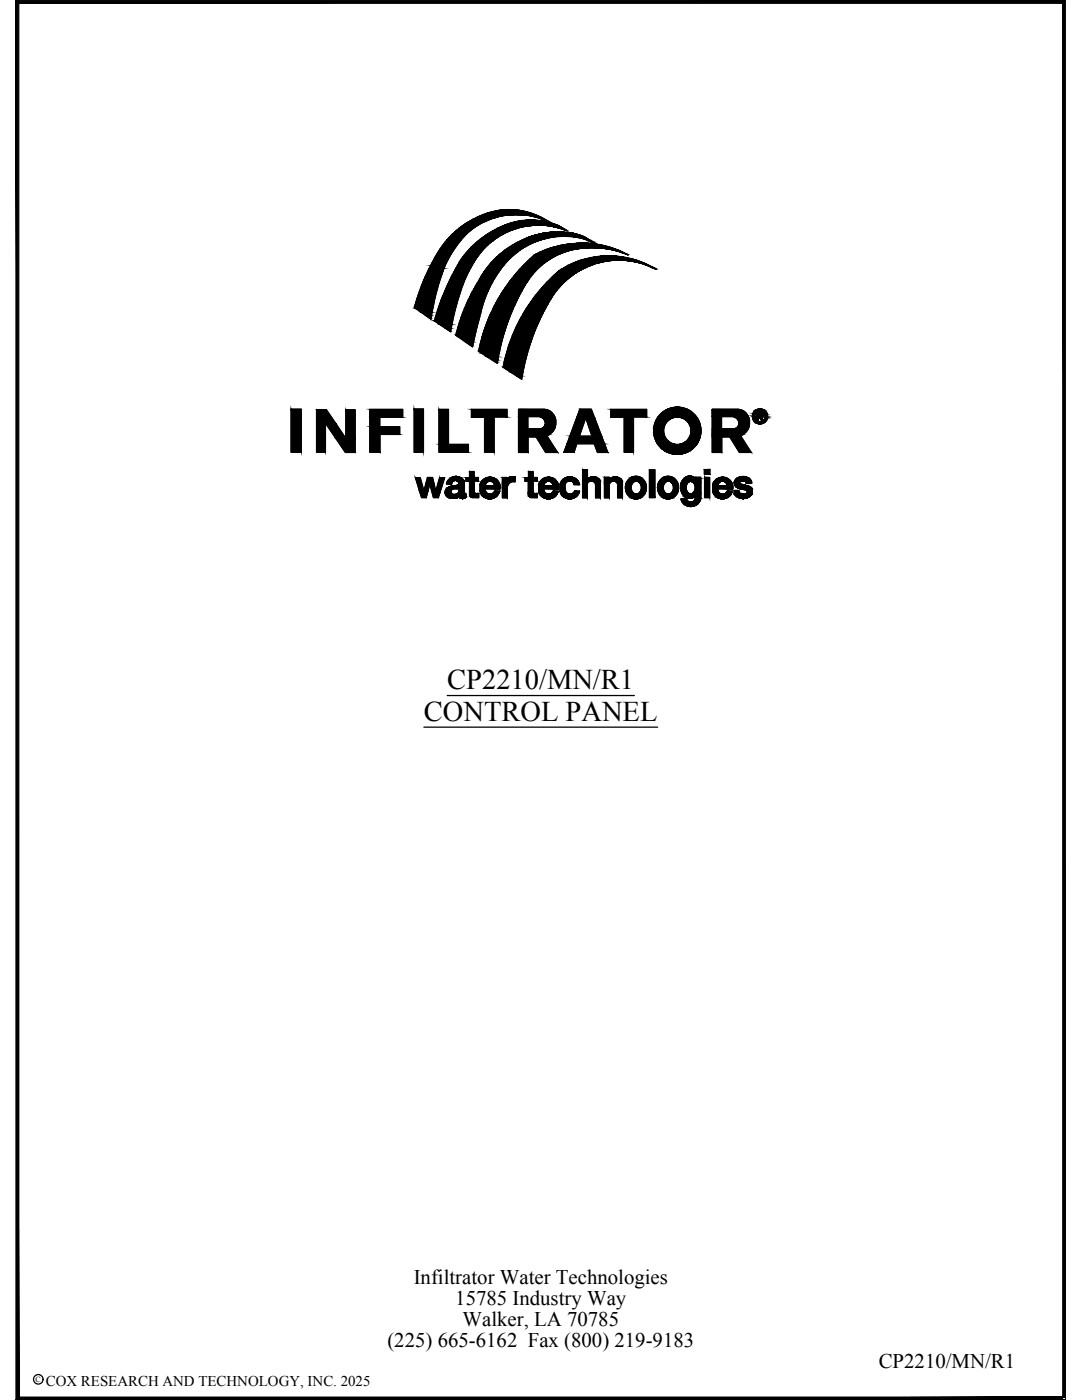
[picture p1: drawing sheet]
<svg xmlns="http://www.w3.org/2000/svg" width="216mm" height="279mm" viewBox="0 0 216 279" stroke-linecap="round" stroke-linejoin="round" font-family="sans-serif">
<defs><g id="words">
<g font-size="5.7">
<text x="89.2" y="137.6">CP2210/MN/R1</text>
<text x="84.6" y="143.9">CONTROL PANEL</text>
</g>
<g font-size="4.2">
<text x="82.5" y="256.2">Infiltrator Water Technologies</text>
<text x="90.8" y="260.4">15785 Industry Way</text>
<text x="77.3" y="268.8">(225) 665-6162 Fax (800) 219-9183</text>
<text x="92.3" y="264.6">Walker, LA 70785</text>
<text x="175.3" y="273">CP2210/MN/R1</text>
</g>
<text font-size="3" x="9.1" y="276.6">COX RESEARCH AND TECHNOLOGY, INC. 2025</text>
<text font-size="1.6" x="7.1" y="275.8">C</text>
</g></defs>
<g fill="#000" stroke="#000" stroke-width=".2">
<path d="M96.9 42.7h9.4zM100.5 50.2h2.9zM101.2 44.8h9.5zM101.4 41.9h.4zM104.5 44h2.9zM105.6 43.9h.7zM109.4 46.4h3.8zM111 46.3h.4zM112.7 45.9l.2 .1zM115.9 48.6h.7zM119.7 49.5h2.5zM121.1 51.1h.8z"/>
<path d="M127.9 52.6h.7zM85.7 63.5h.3v.2zM89.7 66h.2v.2zM94 69h.3v.2zM98.9 72.3h.4l-.1 .2zM102 74.3h2.4l-.2 .7zM88.9 98.1h1.1zM89.9 95.5h2.2zM89.9 99.4h1.2zM90.1 97h2.6zM90.4 97h2.3zM90.5 99.5h.2z"/>
<path d="M90.9 95.1h.2zM97.7 99.6h.1zM97.7 95.3h.1zM109.3 99.6h.2zM109.4 95.3h.1zM113.6 99.6h.2zM113.6 95.2h.2zM118.3 95.1h.2zM126.7 95.1h.3zM133.1 95.1h.3zM134.7 90.7h.9zM134.9 81.3h.5z"/>
<path d="M137.3 99.4h.6zM137.4 99.4h.4zM137.5 95h.2zM140.6 95.3h.2zM140.6 93.7h1zM144 99.6h.3zM144.1 95.3h.2zM147.8 97.6h2.3zM148 95.1h.5zM148.1 95.1h.2zM148.3 98.6h1.7zM148.4 97.7h1.7z"/>
<path d="M148.8 96.2h1.1zM151.4 84.6h.5zM151.8 84.2h.9zM151.8 83h.5zM151.8 82.7h.5zM137.6 101.1h.4z"/>
<path d="M83.2 59.6l3.5 .5v-.5zM83.2 59.6l3.5 .5h-3.6z"/>
<path d="M83.2 59.5h3.6zM83.2 59.5l3.5 .1z"/>
<path d="M83.4 58.9l3.4 .6 .1-.6zM83.4 58.9l3.4 .6h-3.6z"/>
<path d="M83.7 58.3h3.4zM83.7 58.3h3.4z"/>
<path d="M83.7 58.3l3.2 .6 .2-.6zM83.7 58.3l3.2 .6h-3.5zM83.4 58.9h3.5zM83.4 58.9h3.5z"/>
<path d="M83.9 57.7l3.2 .6 .1-.6zM83.9 57.7l3.2 .6h-3.4z"/>
<path d="M83.9 57.6l3.3 .1 .1-.1zM83.9 57.6l3.3 .1h-3.3z"/>
<path d="M84.1 57.1l3.2 .5 .1-.5zM84.1 57.1l3.2 .5h-3.4z"/>
<path d="M84.2 56.9l3.2 .2 .1-.2zM84.2 56.9l3.2 .2h-3.3z"/>
<path d="M84.3 56.5l3.2 .4 .1-.4zM84.3 56.5l3.2 .4h-3.3z"/>
<path d="M84.4 56.2l3.2 .3 .1-.3zM84.4 56.2l3.2 .3h-3.3z"/>
<path d="M84.5 55.9l3.2 .3 .1-.3zM84.5 55.9l3.2 .3h-3.3z"/>
<path d="M84.7 55.5l3.1 .4 .1-.4zM84.7 55.5l3.1 .4h-3.3z"/>
<path d="M84.8 55.3l3.1 .2 .1-.2zM84.8 55.3l3.1 .2h-3.2z"/>
<path d="M85 54.9l3 .4 .1-.4zM85 54.9l3 .4h-3.2z"/>
<path d="M85.1 54.7l3 .2 .1-.2zM85.1 54.7l3 .2h-3.1z"/>
<path d="M85.3 54.2l2.9 .5 .1-.5zM85.3 54.2l2.9 .5h-3.1z"/>
<path d="M85.3 54.1h3.1zM85.3 54.1l3 .1z"/>
<path d="M85.6 53.6l2.8 .5 .2-.5zM85.6 53.6l2.8 .5h-3.1z"/>
<path d="M85.6 53.6h3zM85.6 53.6h3z"/>
<path d="M85.9 53h2.9zM85.9 53h2.9z"/>
<path d="M85.9 53l2.7 .6 .2-.6zM85.9 53l2.7 .6h-3z"/>
<path d="M86.1 52.5l2.7 .5 .2-.5zM86.1 52.5l2.7 .5h-2.9z"/>
<path d="M86.2 52.4l2.8 .1 .1-.1zM86.2 52.4l2.8 .1h-2.9z"/>
<path d="M86.4 52.1l2.7 .3 .1-.3zM86.4 52.1l2.7 .3h-2.9z"/>
<path d="M86.5 51.9l2.7 .2 .2-.2zM86.5 51.9l2.7 .2h-2.8z"/>
<path d="M86.6 51.7l2.8 .2 .1-.2zM86.6 51.7l2.8 .2h-2.9z"/>
<path d="M86.8 51.3l2.7 .4 .2-.4zM86.8 51.3l2.7 .4h-2.9z"/>
<path d="M87.1 50.9l2.6 .4 .2-.4zM87.1 50.9l2.6 .4h-2.9zM86.8 51.3h2.9zM86.8 51.3h2.9z"/>
<path d="M87.2 50.8l2.7 .1 .1-.1zM87.2 50.8l2.7 .1h-2.8z"/>
<path d="M87.3 50.5l2.7 .3 .1-.3zM87.3 50.5l2.7 .3h-2.8z"/>
<path d="M87.5 50.2l2.6 .3 .2-.3zM87.5 50.2l2.6 .3h-2.8z"/>
<path d="M87.5 50.1h2.9zM87.5 50.1l2.8 .1z"/>
<path d="M87.8 49.7l2.6 .4 .2-.4zM87.8 49.7l2.6 .4h-2.9z"/>
<path d="M87.8 49.7h2.9zM87.8 49.7h2.8z"/>
<path d="M88.1 49.4l2.6 .3 .2-.3zM88.1 49.4l2.6 .3h-2.9z"/>
<path d="M88.1 49.3h2.8zM88.1 49.3l2.8 .1z"/>
<path d="M88.3 49l2.6 .3 .2-.3zM88.3 49l2.6 .3h-2.8z"/>
<path d="M88.3 48.9h2.9zM88.3 49h2.8z"/>
<path d="M88 60l3.2 .5 .1-.5zM88 60l3.2 .5h-3.4z"/>
<path d="M88.6 48.6l2.6 .3 .2-.3zM88.6 48.6l2.6 .3h-2.9z"/>
<path d="M88.1 59.7l3.2 .3 .1-.3zM88.1 59.7l3.2 .3h-3.3z"/>
<path d="M88.6 48.6h2.8zM88.6 48.6h2.8z"/>
<path d="M88.2 59.3l3.2 .4 .1-.4zM88.2 59.3l3.2 .4h-3.3z"/>
<path d="M88.3 59.1l3.2 .2 .1-.2zM88.3 59.1l3.2 .2h-3.3z"/>
<path d="M88.9 48.3l2.5 .3 .3-.3zM88.9 48.3l2.5 .3h-2.8z"/>
<path d="M88.5 58.6l3.1 .5 .1-.5zM88.5 58.6l3.1 .5h-3.3z"/>
<path d="M88.6 58.3l3.1 .3 .1-.3zM88.6 58.3l3.1 .3h-3.2z"/>
<path d="M88.8 58l3 .3 .1-.3zM88.8 58l3 .3h-3.2z"/>
<path d="M89.2 47.9h2.8zM89.2 47.9h2.8z"/>
<path d="M89.2 47.9l2.5 .4 .3-.4zM89.2 47.9l2.5 .4h-2.8zM88.9 48.3h2.8zM88.9 48.3h2.8z"/>
<path d="M88.9 57.6l3 .4 .2-.4zM88.9 57.6l3 .4h-3.1z"/>
<path d="M89.1 57.3l3 .3 .1-.3zM89.1 57.3l3 .3h-3.2z"/>
<path d="M89.5 47.6l2.5 .3 .2-.3zM89.5 47.6l2.5 .3h-2.8z"/>
<path d="M89.5 47.5h2.8zM89.5 47.5l2.7 .1z"/>
<path d="M89.2 56.9l3 .4 .1-.4zM89.2 56.9l3 .4h-3.1z"/>
<path d="M89.4 56.7l2.9 .2 .1-.2zM89.4 56.7l2.9 .2h-3.1z"/>
<path d="M89.7 47.3l2.6 .2 .2-.2zM89.7 47.3l2.6 .2h-2.8z"/>
<path d="M89.8 47.2h2.8zM89.8 47.2l2.7 .1z"/>
<path d="M89.6 56.3l2.8 .4 .2-.4zM89.6 56.3l2.8 .4h-3z"/>
<path d="M89.7 56l2.9 .3 .1-.3zM89.7 56l2.9 .3h-3z"/>
<path d="M89.8 55.8l2.9 .2 .1-.2zM89.8 55.8l2.9 .2h-3z"/>
<path d="M90 46.9l2.6 .3 .2-.3zM90 46.9l2.6 .3h-2.8z"/>
<path d="M90.1 46.9h2.8zM90 46.9h2.8z"/>
<path d="M90 55.4l2.8 .4 .1-.4zM90 55.4l2.8 .4h-3z"/>
<path d="M90 55.3l2.9 .1 .1-.1zM90 55.3l2.9 .1h-2.9z"/>
<path d="M90.3 46.7l2.6 .2 .2-.2zM90.3 46.7l2.6 .2h-2.8z"/>
<path d="M90.4 46.6h2.8zM90.3 46.7h2.8z"/>
<path d="M90.3 54.8h2.9zM90.3 54.8h2.9z"/>
<path d="M90.3 54.8l2.7 .5 .2-.5zM90.3 54.8l2.7 .5h-3z"/>
<path d="M90.5 54.4l2.7 .4 .2-.4zM90.5 54.4l2.7 .4h-2.9z"/>
<path d="M90.7 46.3l2.8 .1zM90.7 46.4h2.8z"/>
<path d="M90.7 46.4l2.5 .2 .3-.2zM90.7 46.4l2.5 .2h-2.8z"/>
<path d="M90.6 54.1l2.8 .3 .2-.3zM90.6 54.1l2.8 .3h-2.9z"/>
<path d="M90.8 53.9l2.8 .2 .1-.2zM90.8 53.9l2.8 .2h-3z"/>
<path d="M91 46.1h2.8zM91 46.1h2.8z"/>
<path d="M91 46.1l2.5 .2 .3-.2zM91 46.1l2.5 .2h-2.8z"/>
<path d="M91 53.5l2.7 .4 .2-.4zM91 53.5l2.7 .4h-2.9z"/>
<path d="M91 53.5h2.9zM91 53.5h2.9z"/>
<path d="M91.3 45.8l2.5 .3 .3-.3zM91 46.1l.3-.3 2.5 .3z"/>
<path d="M91.3 45.8h2.8zM91.3 45.8h2.8z"/>
<path d="M91.3 53l2.6 .5 .3-.5zM91.3 53l2.6 .5h-2.9z"/>
<path d="M91.3 52.9h2.9zM91.3 52.9l2.9 .1z"/>
<path d="M91.6 45.6l2.5 .2 .3-.2zM91.3 45.8l.3-.2 2.5 .2z"/>
<path d="M91.5 52.5l2.7 .4 .2-.4zM91.5 52.5l2.7 .4h-2.9z"/>
<path d="M91.7 45.5h2.8zM91.7 45.5l2.7 .1h-2.8z"/>
<path d="M91.7 52.3l2.7 .2 .2-.2zM91.7 52.3l2.7 .2h-2.9z"/>
<path d="M91.7 52.2h3zM91.7 52.2l2.9 .1h-2.9z"/>
<path d="M91.9 45.3l2.6 .2 .2-.2zM91.7 45.5l.2-.2 2.6 .2z"/>
<path d="M91.9 51.9l2.8 .3 .1-.3zM91.9 51.9l2.8 .3h-3z"/>
<path d="M91.9 51.9h3zM91.9 51.9h2.9z"/>
<path d="M92 45.3h2.9zM91.9 45.3h2.8z"/>
<path d="M92.2 45.1l2.7 .2 .2-.2zM92 45.3l.2-.2 2.7 .2z"/>
<path d="M92.2 51.5l2.9 .1zM92.2 51.5l2.9 .1z"/>
<path d="M92.2 51.6l2.7 .3 .2-.3zM92.2 51.6l2.7 .3h-3z"/>
<path d="M92.4 45l2.7 .1 .2-.1zM92.2 45.1l.2-.1 2.7 .1z"/>
<path d="M92.4 51.2l2.7 .3 .2-.3zM92.4 51.2l2.7 .3h-2.9z"/>
<path d="M92.5 51.2h2.8zM92.4 51.2h2.9z"/>
<path d="M92.5 44.9h2.9zM92.5 44.9l2.8 .1h-2.9z"/>
<path d="M95.5 56h2.9zM95.5 56h2.9z"/>
<path d="M92.7 50.9l2.6 .3 .2-.3zM92.7 50.9l2.6 .3h-2.8z"/>
<path d="M92.7 50.8h2.9zM92.7 50.9h2.8z"/>
<path d="M92.7 44.7l2.7 .2 .3-.2zM92.5 44.9l.2-.2 2.7 .2z"/>
<path d="M92.8 44.7h3zM92.7 44.7h3z"/>
<path d="M92.9 50.6l2.7 .2 .2-.2zM92.9 50.6l2.7 .2h-2.9z"/>
<path d="M93 50.5l2.8 .1v-.1zM93 50.5l2.8 .1h-2.9z"/>
<path d="M93.2 50.2l2.6 .3 .3-.3zM93.2 50.2l2.6 .3h-2.8z"/>
<path d="M93 44.5l2.8 .2 .3-.2zM92.8 44.7l.2-.2 2.8 .2z"/>
<path d="M93.1 44.5h3zM93 44.5h3.1z"/>
<path d="M93.3 50.1l2.8 .1v-.1zM93.3 50.1l2.8 .1h-2.9z"/>
<path d="M93.5 50l2.6 .1 .2-.1zM93.5 50l2.6 .1h-2.8z"/>
<path d="M93.6 49.8l2.7 .2 .1-.2zM93.6 49.8l2.7 .2h-2.8z"/>
<path d="M93.3 44.4l2.8 .1 .4-.1zM93.1 44.5l.2-.1 2.8 .1z"/>
<path d="M93.7 49.7l2.7 .1 .2-.1zM93.7 49.7l2.7 .1h-2.8z"/>
<path d="M93.5 44.3h3.1zM93.3 44.4h3.2z"/>
<path d="M93.4 59.8l3.2 .3 .1-.3zM93.4 59.8l3.2 .3h-3.3z"/>
<path d="M93.9 49.5l2.7 .2 .1-.2zM93.7 49.7l.2-.2 2.7 .2z"/>
<path d="M93.6 59.6l3.1 .2 .1-.2zM93.6 59.6l3.1 .2h-3.3z"/>
<path d="M93.6 44.2h3.2zM93.5 44.3h3.1z"/>
<path d="M94 49.4l2.7 .1 .2-.1zM94 49.4l2.7 .1h-2.8z"/>
<path d="M93.7 59.3l3.1 .3 .1-.3zM93.7 59.3l3.1 .3h-3.2z"/>
<path d="M93.8 59.1l3.1 .2v-.2zM93.8 59.1l3.1 .2h-3.2z"/>
<path d="M94.2 49.1l2.7 .3 .2-.3zM94 49.4l.2-.3 2.7 .3z"/>
<path d="M93.9 44.1l2.9 .1 .3-.1zM93.6 44.2l.3-.1 2.9 .1z"/>
<path d="M94.3 49.1h2.8zM94.2 49.1h2.9z"/>
<path d="M94 58.7h3.1zM94 58.7h3.1z"/>
<path d="M94 58.7l2.9 .4 .2-.4zM94 58.7l2.9 .4h-3.1z"/>
<path d="M93.9 44h3.3zM93.9 44.1h3.2z"/>
<path d="M94.2 58.2l2.9 .5 .2-.5zM94.2 58.2l2.9 .5h-3.1z"/>
<path d="M94.3 58.2h3.1zM94.3 58.2h3z"/>
<path d="M94.6 48.8l2.8 .1zM94.6 48.8l2.8 .1z"/>
<path d="M94.6 48.9l2.5 .2 .3-.2zM94.6 48.9l2.5 .2h-2.8z"/>
<path d="M94.5 57.8l2.9 .4 .1-.4zM94.5 57.8l2.9 .4h-3.1z"/>
<path d="M94.2 43.9l3 .1 .4-.1zM93.9 44l.3-.1 3 .1z"/>
<path d="M94.6 57.6l2.9 .2 .1-.2zM94.6 57.6l2.9 .2h-3z"/>
<path d="M94.2 43.9h3.4zM94.2 43.9h3.4z"/>
<path d="M94.9 48.6l2.5 .2 .3-.2zM94.6 48.8l.3-.2 2.5 .2z"/>
<path d="M94.9 48.6h2.8zM94.9 48.6h2.8z"/>
<path d="M94.7 57.3l2.9 .3 .1-.3zM94.7 57.3l2.9 .3h-3z"/>
<path d="M94.9 57.1l2.8 .2 .2-.2zM94.9 57.1l2.8 .2h-3z"/>
<path d="M94.4 43.7l3.2 .2 .3-.2zM94.2 43.9l.2-.2 3.2 .2z"/>
<path d="M95 56.9l2.9 .2 .1-.2zM95 56.9l2.9 .2h-3z"/>
<path d="M95.2 48.3l2.5 .3 .3-.3zM95.2 48.3l2.5 .3h-2.8z"/>
<path d="M95.2 48.3h2.9zM95.2 48.3h2.8z"/>
<path d="M94.6 43.6h3.5zM94.4 43.7h3.5z"/>
<path d="M95.2 56.5l2.8 .4 .1-.4zM95.2 56.5l2.8 .4h-3z"/>
<path d="M95.2 56.4h3zM95.2 56.4l2.9 .1z"/>
<path d="M94.7 43.6h3.6zM94.6 43.6h3.5z"/>
<path d="M95.5 48l2.6 .3 .2-.3zM95.5 48l2.6 .3h-2.9z"/>
<path d="M95.5 56l2.7 .4 .2-.4zM95.5 56l2.7 .4h-3z"/>
<path d="M95.6 48h2.9zM95.5 48h2.8z"/>
<path d="M95.8 47.8l2.7 .2 .1-.2zM95.6 48l.2-.2 2.7 .2z"/>
<path d="M95.7 55.6l2.7 .4 .2-.4zM95.7 55.6l2.7 .4h-2.9z"/>
<path d="M95 43.5l3.3 .1 .4-.1zM94.7 43.6l.3-.1 3.3 .1z"/>
<path d="M95.8 55.6h2.9zM95.8 55.6h2.8z"/>
<path d="M95 43.5h3.7zM95 43.5h3.7z"/>
<path d="M95.9 47.7l2.7 .1 .2-.1zM95.9 47.7l2.7 .1h-2.8z"/>
<path d="M95.9 55.2l2.8 .4 .2-.4zM95.9 55.2l2.8 .4h-2.9z"/>
<path d="M96.1 47.6h2.9zM95.9 47.7h2.9z"/>
<path d="M96 55.1l2.9 .1 .1-.1zM96 55.1l2.9 .1h-3z"/>
<path d="M95.2 43.3l3.5 .2 .4-.2zM95 43.5l.2-.2 3.5 .2z"/>
<path d="M96.1 54.9l2.9 .2 .1-.2zM96.1 54.9l2.9 .2h-3z"/>
<path d="M96.3 54.7l2.8 .2 .1-.2zM96.3 54.7l2.8 .2h-3z"/>
<path d="M96.3 47.4l2.7 .2 .3-.2zM96.1 47.6l.2-.2 2.7 .2z"/>
<path d="M96.4 47.4h2.9zM96.4 47.4h2.9z"/>
<path d="M96.4 54.5l2.8 .2 .2-.2zM96.4 54.5l2.8 .2h-2.9z"/>
<path d="M95.4 43.3h4zM95.2 43.3h3.9z"/>
<path d="M95.4 43.3h4zM95.4 43.3h4z"/>
<path d="M96.5 54.3l2.9 .2 .1-.2zM96.5 54.3l2.9 .2h-3z"/>
<path d="M96.6 54.2l2.9 .1 .1-.1zM96.6 54.2l2.9 .1h-3z"/>
<path d="M96.7 47.2h3zM96.6 47.2h3.1z"/>
<path d="M96.6 47.2l2.7 .2 .4-.2zM96.4 47.4l.2-.2 2.7 .2z"/>
<path d="M96.8 54l2.8 .2 .1-.2zM96.8 54l2.8 .2h-3z"/>
<path d="M96.9 53.8l2.8 .2 .1-.2zM96.9 53.8l2.8 .2h-2.9z"/>
<path d="M95.6 43.2h4.3zM95.4 43.3h4z"/>
<path d="M96.9 46.9l2.8 .3 .3-.3zM96.7 47.2l.2-.3 2.8 .3z"/>
<path d="M97 53.6l2.8 .2 .2-.2zM97 53.6l2.8 .2h-2.9z"/>
<path d="M97.1 53.5l2.9 .1 .1-.1zM97.1 53.5l2.9 .1h-3z"/>
<path d="M97 46.9h3.1zM96.9 46.9h3.1z"/>
<path d="M95.8 43.1h4.4zM95.6 43.2h4.3z"/>
<path d="M97.3 53.3l2.8 .2 .1-.2zM97.3 53.3l2.8 .2h-3z"/>
<path d="M95.8 43.1h4.4zM95.8 43.1h4.4z"/>
<path d="M97.2 46.7l2.9 .2 .2-.2zM97 46.9l.2-.2 2.9 .2z"/>
<path d="M97.4 53.2l2.8 .1 .1-.1zM97.4 53.2l2.8 .1h-2.9z"/>
<path d="M97.5 53l2.8 .2 .2-.2zM97.5 53l2.8 .2h-2.9z"/>
<path d="M97.4 46.7h3.1zM97.2 46.7h3.1z"/>
<path d="M96 43h4.6zM95.8 43.1h4.4z"/>
<path d="M97.7 52.8l2.8 .2 .1-.2zM97.7 52.8l2.8 .2h-3z"/>
<path d="M97.5 46.6h3.2zM97.4 46.7h3.1z"/>
<path d="M97.8 52.7l2.8 .1 .2-.1zM97.8 52.7l2.8 .1h-2.9z"/>
<path d="M97.9 52.5l2.9 .2 .1-.2zM97.9 52.5l2.9 .2h-3z"/>
<path d="M96.1 43h4.9zM96 43h4.6z"/>
<path d="M97.8 46.4l2.9 .2 .3-.2zM97.5 46.6l.3-.2 2.9 .2z"/>
<path d="M98 52.4l2.9 .1 .1-.1zM98 52.4l2.9 .1h-3z"/>
<path d="M97.8 46.4h3.2zM97.8 46.4h3.2z"/>
<path d="M96.2 42.9h5zM96.2 42.9l4.8 .1z"/>
<path d="M98.2 52.2l2.8 .2 .2-.2zM98.2 52.2l2.8 .2h-3z"/>
<path d="M98.3 52.1l2.9 .1 .1-.1zM98.3 52.1l2.9 .1h-3z"/>
<path d="M96.3 42.9h5.1zM96.2 42.9h5z"/>
<path d="M98.1 46.2l2.9 .2 .4-.2zM97.8 46.4l.3-.2 2.9 .2z"/>
<path d="M98.5 51.9l2.8 .2 .2-.2zM98.5 51.9l2.8 .2h-3z"/>
<path d="M98.2 46.2h3.3zM98.1 46.2h3.3z"/>
<path d="M98.6 51.8l2.9 .1 .1-.1zM98.6 51.8l2.9 .1h-3z"/>
<path d="M98.4 46.1l3.1 .1 .3-.1zM98.2 46.2l.2-.1 3.1 .1z"/>
<path d="M98.8 51.6l2.8 .2 .2-.2zM98.8 51.6l2.8 .2h-3z"/>
<path d="M101.4 41.9h.8zM101.1 41.9h1.1z"/>
<path d="M96.4 42.9h5.4zM96.3 42.9h5.1z"/>
<path d="M98.9 51.5h3zM98.8 51.6h3z"/>
<path d="M98.6 46h3.5zM98.4 46.1h3.4z"/>
<path d="M99.1 51.3l2.8 .2 .2-.2zM99.1 51.3l2.8 .2h-3z"/>
<path d="M101.1 41.9h1.1zM101 41.9h1.2z"/>
<path d="M98.7 45.9h3.5zM98.6 46h3.5z"/>
<path d="M99.2 51.2h3zM99.1 51.3h3z"/>
<path d="M101 41.9h1.5zM100.7 41.9h1.8z"/>
<path d="M96.4 42.8h5.8zM96.4 42.9h5.4z"/>
<path d="M99.4 51l2.8 .2 .2-.2zM99.2 51.2l.2-.2 2.8 .2z"/>
<path d="M99.5 50.9h3zM99.5 50.9l2.9 .1h-3z"/>
<path d="M100.7 41.9h1.9zM100.6 41.9h2z"/>
<path d="M98.9 45.8l3.3 .1 .3-.1zM98.7 45.9l.2-.1 3.3 .1z"/>
<path d="M100.6 41.9h2.3zM100.3 41.9h2.6z"/>
<path d="M96.5 42.8h6.1zM96.5 42.8h6.2z"/>
<path d="M96.5 42.8h6.1zM96.4 42.8h5.8z"/>
<path d="M99 45.8h3.6zM99 45.8h3.5z"/>
<path d="M96.5 42.8h6.2zM96.5 42.8h6.5z"/>
<path d="M99.7 50.7l2.8 .2 .2-.2zM99.7 50.7l2.8 .2h-3z"/>
<path d="M99.8 50.7h3zM99.7 50.7h3z"/>
<path d="M100.3 41.9h2.7zM100.2 41.9h2.8z"/>
<path d="M99.2 45.7h3.7zM99 45.8h3.6z"/>
<path d="M100.2 41.9l3.1 .1zM99.9 42h3.4z"/>
<path d="M100.1 50.5l2.7 .2 .2-.2zM99.8 50.7l.3-.2 2.7 .2z"/>
<path d="M100.1 50.4h3zM100.1 50.4l2.9 .1z"/>
<path d="M99.3 59.8l3.8 .2 .1-.2zM99.3 59.8l3.8 .2h-3.9z"/>
<path d="M99.4 45.6l3.5 .1 .4-.1zM99.2 45.7l.2-.1 3.5 .1z"/>
<path d="M99.9 42h3.5zM99.9 42h3.5z"/>
<path d="M99.4 45.6h3.9zM99.4 45.6h3.9z"/>
<path d="M99.9 42h3.8zM99.6 42h4.1z"/>
<path d="M99.4 59.5l3.8 .3 .2-.3zM99.4 59.5l3.8 .3h-3.9z"/>
<path d="M100.4 50.2l2.7 .2 .3-.2zM100.1 50.4l.3-.2 2.7 .2z"/>
<path d="M99.7 59.2l3.7 .3 .1-.3zM99.7 59.2l3.7 .3h-4z"/>
<path d="M99.8 59l3.7 .2 .1-.2zM99.8 59l3.7 .2h-3.8z"/>
<path d="M99.6 42h4.2zM99.5 42h4.3z"/>
<path d="M99.7 45.4l3.6 .2 .4-.2zM99.4 45.6l.3-.2 3.6 .2z"/>
<path d="M99.5 42l4.6 .1zM99.2 42.1h4.9z"/>
<path d="M100.8 49.9l2.6 .3 .4-.3zM100.5 50.2l.3-.3 2.6 .3zM100.4 50.2h3z"/>
<path d="M100 58.6l3.6 .4 .2-.4zM100 58.6l3.6 .4h-3.8z"/>
<path d="M100.1 58.5l3.7 .1 .1-.1zM100.1 58.5l3.7 .1h-3.8z"/>
<path d="M99.8 45.4h4.2zM99.7 45.4h4z"/>
<path d="M99.2 42.1h4.9zM99.1 42.1h5z"/>
<path d="M99.9 45.3h4.2zM99.8 45.4h4.2z"/>
<path d="M99.1 42.1h5.3zM98.8 42.1h5.6z"/>
<path d="M101.1 49.7h3zM101.1 49.7h3z"/>
<path d="M101.1 49.7l2.7 .2 .3-.2zM100.8 49.9l.3-.2 2.7 .2zM100.8 49.9h3zM100.8 49.9h3z"/>
<path d="M100.4 58.1l3.5 .4 .2-.4zM100.4 58.1l3.5 .4h-3.8z"/>
<path d="M100.4 58h3.8zM100.4 58l3.7 .1z"/>
<path d="M98.8 42.1l5.7 .1zM98.7 42.2h5.8z"/>
<path d="M100 45.3h4.4zM99.9 45.3h4.2z"/>
<path d="M101.4 49.4h3zM101.4 49.4h3.1z"/>
<path d="M101.4 49.4l2.7 .3 .3-.3zM101.1 49.7l.3-.3 2.7 .3z"/>
<path d="M100.8 57.5h3.6zM100.8 57.5h3.7z"/>
<path d="M100.8 57.5l3.4 .5 .2-.5zM100.8 57.5l3.4 .5h-3.8z"/>
<path d="M98.7 42.2h6.1zM98.5 42.2h6.3z"/>
<path d="M100.2 45.2h4.5zM100 45.3h4.4z"/>
<path d="M101.1 57l3.4 .5 .2-.5zM101.1 57l3.4 .5h-3.7z"/>
<path d="M98.5 42.2h6.4zM98.4 42.2h6.5z"/>
<path d="M101.2 56.9l3.5 .1 .1-.1zM101.2 56.9l3.5 .1h-3.6z"/>
<path d="M101.8 49.2l2.7 .2 .3-.2zM101.4 49.4l.4-.2 2.7 .2z"/>
<path d="M98.4 42.2l6.8 .1zM98.1 42.3h7.1z"/>
<path d="M100.2 45.2h4.7zM100.2 45.2h4.5z"/>
<path d="M101.8 49.2h3.1zM101.8 49.2h3z"/>
<path d="M101.4 56.5l3.4 .4 .2-.4zM101.4 56.5l3.4 .4h-3.6z"/>
<path d="M98.1 42.3h7.1zM98 42.3h7.2z"/>
<path d="M102.1 49.1l2.8 .1 .3-.1zM101.8 49.2l.3-.1 2.8 .1z"/>
<path d="M101.6 56.3l3.4 .2 .2-.2zM101.6 56.3l3.4 .2h-3.6z"/>
<path d="M98 42.3l7.5 .1zM97.7 42.4h7.8z"/>
<path d="M100.3 45.1h4.9zM100.2 45.2h4.7z"/>
<path d="M102.2 49h3zM102.2 49l3 .1h-3.1z"/>
<path d="M101.8 56l3.4 .3 .1-.3zM101.8 56l3.4 .3h-3.6z"/>
<path d="M101.8 56h3.6zM101.8 56h3.5z"/>
<path d="M102.4 48.9l2.8 .1 .3-.1zM102.2 49l.2-.1 2.8 .1z"/>
<path d="M97.7 42.4h7.9zM97.6 42.4h8z"/>
<path d="M97.6 42.4l8.3 .1-.3-.1zM97.3 42.5l.3-.1 8.3 .1zM97.3 42.5h8.6zM97.3 42.5h8.6z"/>
<path d="M102.1 55.7l3.3 .3 .2-.3zM102.1 55.7l3.3 .3h-3.6z"/>
<path d="M100.5 45.1h5.1zM100.3 45.1h4.9z"/>
<path d="M102.2 55.6h3.4zM102.2 55.6l3.4 .1h-3.5z"/>
<path d="M102.5 48.8h3.2zM102.4 48.9h3.1z"/>
<path d="M100.5 45h5.2zM100.5 45.1h5.1z"/>
<path d="M102.3 55.4l3.3 .2 .2-.2zM102.3 55.4l3.3 .2h-3.4z"/>
<path d="M102.7 48.7h3.1zM102.5 48.8h3.2z"/>
<path d="M97.3 42.5l9 .2-.4-.2zM96.9 42.7l.4-.2 9 .2zM96.9 42.7h9.4z"/>
<path d="M102.5 55.1l3.3 .3 .2-.3zM102.5 55.1l3.3 .3h-3.5z"/>
<path d="M100.5 45h5.5zM100.5 45h5.2z"/>
<path d="M102.6 55h3.4zM102.6 55l3.4 .1z"/>
<path d="M102.9 48.6l2.9 .1 .3-.1zM102.7 48.7l.2-.1 2.9 .1z"/>
<path d="M103 48.5h3.2zM102.9 48.6h3.2z"/>
<path d="M105.6 43.9h.7zM105.5 43.9h.8z"/>
<path d="M96.9 42.7l9.7 .1-.3-.1zM96.6 42.8l.3-.1 9.7 .1z"/>
<path d="M105.5 43.9h1.1zM105.2 43.9h1.4z"/>
<path d="M102.8 54.7l3.2 .3 .3-.3zM102.8 54.7l3.2 .3h-3.4z"/>
<path d="M102.9 54.7h3.4zM102.8 54.7h3.5z"/>
<path d="M100.6 45h5.8zM100.5 45h5.5z"/>
<path d="M103.1 54.4l3.2 .3 .2-.3zM103.1 54.4l3.2 .3h-3.4z"/>
<path d="M103.3 48.3l3.3 .1zM103.3 48.3l3.3 .1z"/>
<path d="M103.3 48.4l2.9 .1 .4-.1zM103 48.5l.3-.1 2.9 .1z"/>
<path d="M96.6 42.8h10.1zM96.5 42.8h10.2zM96.5 42.8h10.2zM96.5 42.8h10.2z"/>
<path d="M105.2 43.9h1.5zM105.2 43.9h1.5z"/>
<path d="M103 42.8h3.7zM103 42.8h3.7z"/>
<path d="M105.2 43.9l1.8 .1zM104.8 44h2.2z"/>
<path d="M103.4 42.8h3.4zM103.4 42.8h3.4z"/>
<path d="M103.3 54.2l3.2 .2 .2-.2zM103.3 54.2l3.2 .2h-3.4z"/>
<path d="M103.8 42.8l3 .1zM103.8 42.8l3 .1z"/>
<path d="M104.2 42.9h2.7zM104.2 42.9h2.7z"/>
<path d="M100.7 45h6.1zM100.7 45h5.7z"/>
<path d="M103.3 54.1h3.5zM103.3 54.1l3.4 .1z"/>
<path d="M104.6 42.9l2.4 .1zM104.6 42.9l2.4 .1z"/>
<path d="M103.6 48.2l3 .1 .3-.1zM103.3 48.3l.3-.1 3 .1z"/>
<path d="M105 43h2.1zM105 43h2.1z"/>
<path d="M104.8 44h2.3zM104.8 44h2.3z"/>
<path d="M103.7 48.2h3.3zM103.6 48.2h3.3z"/>
<path d="M105.1 43h2zM105.1 43h2z"/>
<path d="M104.8 44h2.6zM104.5 44h2.9zM104.4 44h3z"/>
<path d="M103.6 53.9l3.2 .2 .3-.2zM103.6 53.9l3.2 .2h-3.5z"/>
<path d="M105.4 43l1.9 .1zM105.4 43l1.9 .1z"/>
<path d="M103.7 53.8l3.4 .1v-.1zM103.7 53.8l3.4 .1h-3.5z"/>
<path d="M100.7 45h6.5zM100.7 45h6.9z"/>
<path d="M100.7 45h6.5zM100.7 45h6.1z"/>
<path d="M105.8 43.1h1.6zM105.8 43.1h1.6z"/>
<path d="M103.9 48.1h3.4zM103.7 48.2h3.3z"/>
<path d="M103.8 53.6l3.3 .2 .3-.2zM103.8 53.6l3.3 .2h-3.4z"/>
<path d="M104.4 44l3.3 .1zM104.1 44.1h3.6z"/>
<path d="M106 43.1l1.5 .1zM106 43.1l1.5 .1z"/>
<path d="M106.2 43.2l1.5 .1zM106.2 43.2l1.5 .1z"/>
<path d="M104 48h3.5zM103.9 48.1h3.4z"/>
<path d="M104.1 53.3l3.3 .3 .2-.3zM104.1 53.3l3.3 .3h-3.6z"/>
<path d="M106.6 43.3h1.2zM106.6 43.3h1.2z"/>
<path d="M104.1 47.9h3.6zM104 48h3.5z"/>
<path d="M104.1 44.1h3.7zM104.1 44.1h3.7z"/>
<path d="M104.1 44.1h4zM103.7 44.1h4.4z"/>
<path d="M106.8 43.3h1.1zM106.8 43.3h1.1z"/>
<path d="M107 43.3l1.1 .2-.2-.2zM107 43.3l1.1 .2z"/>
<path d="M104.4 53l3.2 .3 .3-.3zM104.4 53l3.2 .3h-3.5zM104.1 53.3h3.5zM104.1 53.3h3.5z"/>
<path d="M104.4 47.8h3.7zM104.1 47.9h3.6z"/>
<path d="M107.4 43.5h.8zM107.4 43.5h.8z"/>
<path d="M103.7 44.1h4.5zM103.7 44.1h4.5z"/>
<path d="M104.5 52.9l3.4 .1 .2-.1zM104.4 53l.1-.1 3.4 .1z"/>
<path d="M107.4 43.5l1 .1zM107.4 43.5l1 .1z"/>
<path d="M103.7 44.1l4.8 .1zM103.3 44.2h5.2z"/>
<path d="M104.6 52.8l3.5 .1 .1-.1zM104.6 52.8l3.5 .1h-3.6z"/>
<path d="M107.7 43.6l.8 .1zM107.7 43.6l.8 .1z"/>
<path d="M104.6 47.7l3.5 .1 .4-.1zM104.4 47.8l.2-.1 3.5 .1zM104.4 47.8h3.7zM104.4 47.8h3.7z"/>
<path d="M103.3 44.2h5.2zM103.3 44.2h5.2z"/>
<path d="M103.3 44.2h5.5zM103 44.2h5.8z"/>
<path d="M104.8 52.6l3.4 .2 .3-.2zM104.8 52.6l3.4 .2h-3.6z"/>
<path d="M108 43.7h.6zM108 43.7h.6z"/>
<path d="M108.1 43.7l.7 .2zM108.1 43.7l.7 .2z"/>
<path d="M104.9 52.5h3.7zM104.8 52.6h3.7z"/>
<path d="M104.8 47.7h3.9zM104.6 47.7h3.9z"/>
<path d="M108.5 43.9h.4zM108.5 43.9h.4z"/>
<path d="M103 44.2h5.9zM103 44.2h5.9z"/>
<path d="M104.9 47.6h3.9zM104.8 47.7h3.9z"/>
<path d="M105.1 52.3l3.5 .2 .2-.2zM105.1 52.3l3.5 .2h-3.7z"/>
<path d="M108.5 43.9l.6 .1zM108.5 43.9l.6 .1z"/>
<path d="M103 44.2l6.2 .1zM102.6 44.3h6.6z"/>
<path d="M108.8 44l.4 .1zM108.8 44l.4 .1z"/>
<path d="M105.3 52.1l3.5 .2 .3-.2zM105.1 52.3l.2-.2 3.5 .2z"/>
<path d="M109 44.1l.4 .1zM109 44.1l.4 .1z"/>
<path d="M102.6 44.3h6.7zM102.6 44.3h6.7z"/>
<path d="M105.1 47.5l3.7 .1 .4-.1zM104.9 47.6l.2-.1 3.7 .1z"/>
<path d="M105.4 52.1h3.8zM105.4 52.1h3.7z"/>
<path d="M102.6 44.3l7 .1zM102.3 44.4h7.3z"/>
<path d="M105.1 47.5h4.2zM105.1 47.5h4.1z"/>
<path d="M109.2 44.2l.4 .1zM109.2 44.2l.4 .1z"/>
<path d="M105.5 51.9l3.7 .2 .3-.2zM105.5 51.9l3.7 .2h-3.8z"/>
<path d="M102.3 44.4l7.3 .1zM102.3 44.4l7.3 .1z"/>
<path d="M109.5 44.3l.1 .1zM109.5 44.3l.1 .1z"/>
<path d="M102.2 44.5h7.7zM102 44.5h7.9z"/>
<path d="M105.3 47.5h4.3zM105.1 47.5h4.2z"/>
<path d="M105.8 51.6l4 .1zM105.8 51.6l4 .1z"/>
<path d="M105.7 51.7l3.8 .2 .3-.2zM105.7 51.7l3.8 .2h-4z"/>
<path d="M102 44.5h7.9zM101.9 44.5h8z"/>
<path d="M109.6 44.4l.3 .1zM109.6 44.4l.3 .1z"/>
<path d="M106.3 59.7l3.3 .5 .3-.5zM106.3 59.7l3.3 .5h-3.6z"/>
<path d="M101.9 44.5h8.1zM101.9 44.5h8.1z"/>
<path d="M106.3 59.6h3.6zM106.3 59.6l3.6 .1z"/>
<path d="M101.9 44.5l8.3 .1zM101.7 44.6h8.5z"/>
<path d="M105.5 47.4h4.5zM105.3 47.5h4.3z"/>
<path d="M105.5 47.3h4.6zM105.5 47.3l4.5 .1z"/>
<path d="M106 51.5l3.8 .1 .4-.1zM105.8 51.6l.2-.1 3.8 .1z"/>
<path d="M106.6 59.3l3.3 .3 .3-.3zM106.6 59.3l3.3 .3h-3.6z"/>
<path d="M101.7 44.6l8.7 .1zM101.5 44.7h8.9z"/>
<path d="M106.7 59.2h3.5zM106.7 59.2l3.5 .1h-3.6z"/>
<path d="M101.5 44.7h9zM101.4 44.7h9.1z"/>
<path d="M106.8 59l3.4 .2 .2-.2zM106.8 59l3.4 .2h-3.5z"/>
<path d="M105.6 47.3h4.8zM105.5 47.3h4.6z"/>
<path d="M101.4 44.7l9.3 .1zM101.2 44.8h9.5zM101.1 44.8h9.6z"/>
<path d="M106.2 51.3h4.3zM106.2 51.3h4.3z"/>
<path d="M106.2 51.3l4 .2 .3-.2zM106.2 51.3l4 .2h-4.2z"/>
<path d="M107 58.8l3.4 .2 .1-.2zM107 58.8l3.4 .2h-3.6z"/>
<path d="M107.1 58.6l3.4 .2 .1-.2zM107 58.8l.1-.2 3.4 .2z"/>
<path d="M101.1 44.8l9.9 .1zM100.9 44.9h10.1z"/>
<path d="M105.7 47.2h5.1zM105.6 47.3h4.8z"/>
<path d="M106.4 51.1l4.1 .2 .3-.2zM106.2 51.3l.2-.2 4.1 .2z"/>
<path d="M107.4 58.3l3.2 .3 .2-.3zM107.4 58.3l3.2 .3h-3.5z"/>
<path d="M100.9 44.9h10.2zM100.9 44.9h10.2z"/>
<path d="M100.8 44.9l10.4 .1zM100.7 45h10.5z"/>
<path d="M107.7 58l3.1 .3 .3-.3zM107.7 58l3.1 .3h-3.4zM107.4 58.3h3.4zM107.4 58.3h3.4z"/>
<path d="M107.6 45h3.6zM107.6 45h3.6z"/>
<path d="M107.7 45h3.5zM107.7 45h3.5z"/>
<path d="M105.9 47.2h5.3zM105.9 47.2h5.4z"/>
<path d="M105.9 47.2h5.3zM105.7 47.2h5.1z"/>
<path d="M106.6 50.9l4.2 .2 .4-.2zM106.6 50.9l4.2 .2h-4.4z"/>
<path d="M108 45h3.3zM108 45h3.3z"/>
<path d="M107.8 57.8l3.3 .2 .1-.2zM107.8 57.8l3.3 .2h-3.4z"/>
<path d="M108.4 45h2.9zM108.4 45h2.9z"/>
<path d="M108.7 45h2.6zM108.7 45h2.6z"/>
<path d="M106.7 50.8h4.6zM106.6 50.9h4.6z"/>
<path d="M108.8 45h2.6zM108.8 45h2.6z"/>
<path d="M107.9 57.7l3.3 .1 .1-.1zM107.9 57.7l3.3 .1h-3.4z"/>
<path d="M109.2 45l2.3 .1zM109.2 45l2.3 .1z"/>
<path d="M111 46.3h.7zM110.6 46.3h1.1z"/>
<path d="M109.6 45.1h2zM109.6 45.1h2z"/>
<path d="M106 47.2h5.5zM105.9 47.2h5.4z"/>
<path d="M106.9 50.8h4.6zM106.7 50.8h4.6z"/>
<path d="M109.7 45.1l2 .1zM109.7 45.1l2 .1z"/>
<path d="M108.2 57.4h3.4zM108.2 57.4h3.4z"/>
<path d="M108.2 57.4l3.1 .3 .3-.3zM108.2 57.4l3.1 .3h-3.4z"/>
<path d="M110 45.2l1.8 .1zM110 45.2l1.8 .1z"/>
<path d="M110.6 46.3h1.2zM110.5 46.3h1.3z"/>
<path d="M107.1 50.7h4.7zM106.9 50.8h4.6z"/>
<path d="M110.4 45.3h1.4zM110.4 45.3h1.4z"/>
<path d="M110.4 45.3h1.6zM110.4 45.3h1.6z"/>
<path d="M110.5 46.3h1.6zM110.2 46.3h1.9z"/>
<path d="M107.2 50.6h4.7zM107.1 50.7h4.7z"/>
<path d="M108.5 57.1l3.1 .3 .3-.3zM108.5 57.1l3.1 .3h-3.4z"/>
<path d="M110.8 45.3l1.3 .1zM110.8 45.3l1.3 .1z"/>
<path d="M106 47.2h6zM106 47.2h5.5z"/>
<path d="M108.6 56.9l3.3 .2 .1-.2zM108.6 56.9l3.3 .2h-3.4z"/>
<path d="M111.1 45.4h1zM111.1 45.4h1z"/>
<path d="M110.2 46.3l2 .1zM110.1 46.4h2.1z"/>
<path d="M111.2 45.4l1.1 .2-.2-.2zM111.2 45.4l1.1 .2z"/>
<path d="M108.8 56.8l3.2 .1 .1-.1zM108.8 56.8l3.2 .1h-3.4z"/>
<path d="M110.1 46.4h2.4zM109.8 46.4h2.7z"/>
<path d="M107.5 50.5l4.4 .1 .4-.1zM107.2 50.6l.3-.1 4.4 .1z"/>
<path d="M111.5 45.6h.9zM111.5 45.6h.9z"/>
<path d="M111.6 45.6h.9zM111.6 45.6h.9z"/>
<path d="M106 47.2h6.4zM106 47.2h6.8z"/>
<path d="M106 47.2h6.4zM106 47.2h6z"/>
<path d="M109 56.5l3.1 .3 .3-.3zM109 56.5l3.1 .3h-3.3z"/>
<path d="M109 56.5h3.4zM109 56.5h3.4z"/>
<path d="M111.9 45.6l.7 .1zM111.9 45.6l.7 .1z"/>
<path d="M109.8 46.4h2.8zM109.7 46.4h2.9z"/>
<path d="M112.1 45.7l.6 .1zM112.1 45.7l.6 .1z"/>
<path d="M107.8 50.3l4.5 .2 .3-.2zM107.5 50.5l.3-.2 4.5 .2zM107.5 50.5h4.8zM107.5 50.5h4.8z"/>
<path d="M109.7 46.4h3.2zM109.6 46.4h3.3z"/>
<path d="M112.3 45.8l.5 .1zM112.3 45.8l.5 .1z"/>
<path d="M112.7 45.9l.2 .1zM112.8 46l.3 .1z"/>
<path d="M109.3 56.2l3.1 .3 .3-.3zM109.3 56.2l3.1 .3h-3.4z"/>
<path d="M112.8 47.2h3.4zM112.8 47.2h3.4z"/>
<path d="M107.9 50.2h4.9zM107.8 50.3h4.8z"/>
<path d="M112.6 45.9h.3zM112.6 45.9h.3z"/>
<path d="M109.4 56.1h3.5zM109.3 56.2h3.4z"/>
<path d="M109.6 46.4h3.6zM109.4 46.4h3.8zM109.4 46.4h3.8z"/>
<path d="M108 50.2h5zM107.9 50.2h4.9z"/>
<path d="M109.6 55.9l3.3 .2 .1-.2zM109.6 55.9l3.3 .2h-3.5z"/>
<path d="M109.4 46.4h4.2zM109.2 46.4h4.4z"/>
<path d="M109.8 55.7l3.2 .2 .3-.2zM109.8 55.7l3.2 .2h-3.4z"/>
<path d="M108.3 50.1l4.7 .1 .4-.1zM108 50.2l.3-.1 4.7 .1z"/>
<path d="M109.2 46.4h4.5zM109 46.4h4.7z"/>
<path d="M110.1 55.4l3.2 .3 .4-.3zM110.1 55.4l3.2 .3h-3.5zM109.8 55.7h3.5zM109.8 55.7h3.5z"/>
<path d="M109 46.4l4.9 .1zM108.9 46.5h5z"/>
<path d="M108.6 50h5.1zM108.3 50.1h5.1zM108.3 50.1h5.1zM108.3 50.1h5.1z"/>
<path d="M108.9 46.5h5.2zM108.6 46.5h5.5z"/>
<path d="M110.2 55.2l3.5 .2 .2-.2zM110.2 55.2l3.5 .2h-3.6z"/>
<path d="M108.8 49.9h5.2zM108.6 50h5.1z"/>
<path d="M110.3 55.2h3.7zM110.2 55.2h3.7z"/>
<path d="M108.6 46.5h5.6zM108.5 46.5h5.7z"/>
<path d="M108.8 49.9h5.3zM108.8 49.9h5.2z"/>
<path d="M108.5 46.5l6 .1zM108.2 46.6h6.3zM108.2 46.6h6.3zM108.2 46.6h6.3z"/>
<path d="M110.6 54.9l3.4 .3 .3-.3zM110.3 55.2l.3-.3 3.4 .3z"/>
<path d="M110.7 54.8h3.7zM110.7 54.8l3.6 .1z"/>
<path d="M108.2 46.6l6.6 .1zM107.9 46.7h6.9z"/>
<path d="M109.1 49.8h5.5zM108.8 49.9h5.3z"/>
<path d="M110.9 54.7l3.5 .1 .2-.1zM110.7 54.8l.2-.1 3.5 .1z"/>
<path d="M107.9 46.7h6.9zM107.8 46.7h7z"/>
<path d="M109.2 49.7h5.6zM109.1 49.8h5.5z"/>
<path d="M107.8 46.7h7.3zM107.5 46.7h7.6z"/>
<path d="M109.3 49.7h5.7zM109.2 49.7h5.6z"/>
<path d="M111.1 54.4l3.5 .3 .4-.3zM111.1 54.4l3.5 .3h-3.7z"/>
<path d="M111.1 54.4h3.9zM111.1 54.4h3.9z"/>
<path d="M107.5 46.7h7.6zM107.4 46.7h7.7z"/>
<path d="M107.4 46.7l8 .1zM107.2 46.8h8.2z"/>
<path d="M111.3 54.2l3.7 .2 .3-.2zM111.3 54.2l3.7 .2h-3.9z"/>
<path d="M107.2 46.8l8.3 .1zM107 46.9h8.5z"/>
<path d="M109.5 49.7h5.9zM109.3 49.7h5.7z"/>
<path d="M107 46.9h8.7zM106.8 46.9h8.9z"/>
<path d="M106.8 46.9h9zM106.6 46.9h9.2z"/>
<path d="M109.6 49.6h6.1zM109.5 49.7h5.9z"/>
<path d="M111.5 54.1l3.8 .1 .4-.1zM111.3 54.2l.2-.1 3.8 .1z"/>
<path d="M111.6 54h4.1zM111.6 54l4.1 .1z"/>
<path d="M106.6 46.9l9.4 .1zM106.5 47h9.5z"/>
<path d="M109.6 49.6h6.3zM109.6 49.6h6.1z"/>
<path d="M106.5 47l9.6 .1zM106.3 47.1h9.8z"/>
<path d="M111.9 53.8l3.8 .2 .3-.2zM111.6 54l.3-.2 3.8 .2z"/>
<path d="M106.3 47.1h9.9zM106.1 47.1h10.1z"/>
<path d="M111.9 53.8h4.2zM111.9 53.8h4.1z"/>
<path d="M106.1 47.1l10.1 .1zM106.1 47.1l10.1 .1z"/>
<path d="M112.8 47.2h3.5zM112.8 47.2h3.5z"/>
<path d="M113.2 47.2h3.1zM113.2 47.2h3.1z"/>
<path d="M109.8 49.5h6.5zM109.6 49.6h6.3z"/>
<path d="M113.5 47.2h2.9zM113.5 47.2h2.9z"/>
<path d="M114 47.2h2.5zM114 47.2h2.5z"/>
<path d="M112.2 53.6l3.9 .2 .3-.2zM111.9 53.8l.3-.2 3.9 .2z"/>
<path d="M114.3 47.2h2.2zM114.3 47.2h2.2z"/>
<path d="M114.4 47.2l2.2 .1zM114.4 47.2l2.2 .1z"/>
<path d="M112.3 53.6h4.2zM112.2 53.6h4.2z"/>
<path d="M114.7 47.3l2 .1zM114.7 47.3l2 .1z"/>
<path d="M115.9 48.6h.8zM115.8 48.6h.9z"/>
<path d="M115.8 48.6h1.3zM115.4 48.6h1.7z"/>
<path d="M115.1 47.4h1.7zM115.1 47.4h1.7z"/>
<path d="M109.9 49.5h6.8zM109.8 49.5h6.5z"/>
<path d="M112.5 53.5l4 .1 .3-.1zM112.3 53.6l.2-.1 4 .1z"/>
<path d="M115.3 47.4h1.5zM115.3 47.4h1.5z"/>
<path d="M115.5 47.4l1.5 .1zM115.5 47.4l1.5 .1z"/>
<path d="M112.7 53.4h4.3zM112.5 53.5h4.3z"/>
<path d="M115.9 47.5h1.2zM115.9 47.5h1.2z"/>
<path d="M116 47.5l1.2 .1zM116 47.5l1.2 .1z"/>
<path d="M115.4 48.6h1.7zM115.4 48.6h1.7z"/>
<path d="M115.4 48.6h2.1zM115 48.6h2.5z"/>
<path d="M110 49.4h7.1zM110 49.4h7.2z"/>
<path d="M110 49.4h7.1zM109.9 49.5h6.8z"/>
<path d="M112.8 53.3h4.3zM112.7 53.4h4.3z"/>
<path d="M116.3 47.6l1 .1zM116.3 47.6l1 .1z"/>
<path d="M116.6 47.7h.7zM116.6 47.7h.7z"/>
<path d="M116.6 47.7l.9 .1zM116.6 47.7l.9 .1z"/>
<path d="M116.9 47.8h.7zM116.9 47.8h.7z"/>
<path d="M113.1 53.2l4 .1 .4-.1zM112.8 53.3l.3-.1 4 .1z"/>
<path d="M115 48.6h2.6zM114.9 48.6h2.7z"/>
<path d="M113.1 53.1h4.4zM113.1 53.2h4.4z"/>
<path d="M114.9 48.6h3zM114.5 48.6h3.4z"/>
<path d="M117.1 47.8l.5 .1zM117.1 47.8l.5 .1z"/>
<path d="M110.1 49.4h7.5zM110.1 49.4h7.8z"/>
<path d="M110.1 49.4h7.5zM110 49.4h7.2z"/>
<path d="M117.2 47.9l.7 .1zM117.2 47.9l.7 .1zM117.5 48h.4zM117.5 48h.4z"/>
<path d="M117.5 48l.5 .1zM117.5 48l.5 .1z"/>
<path d="M114.5 48.6h3.4zM114.4 48.6h3.5z"/>
<path d="M110.1 49.4h7.8zM110.1 49.4h8z"/>
<path d="M113.4 53l4.1 .1 .4-.1zM113.1 53.1l.3-.1 4.1 .1z"/>
<path d="M114.4 48.6h3.9zM114 48.6h4.3z"/>
<path d="M113.5 53h4.5zM113.5 53h4.4z"/>
<path d="M117.7 48.1l.4 .1zM117.7 48.1l.4 .1z"/>
<path d="M117.9 48.2l.3 .1zM117.9 48.2l.3 .1z"/>
<path d="M118 48.3l.3 .1zM118 48.3l.3 .1z"/>
<path d="M114 48.6h4.4zM113.9 48.6h4.5z"/>
<path d="M113.7 52.8l4.3 .2 .3-.2zM113.5 53l.2-.2 4.3 .2z"/>
<path d="M118.2 48.4h.2zM118.2 48.4h.2z"/>
<path d="M113.9 48.6l4.8 .1zM113.5 48.7h5.2z"/>
<path d="M118.3 48.4l.3 .2zM118.3 48.4l.3 .2z"/>
<path d="M113.8 52.8h4.7zM113.7 52.8h4.6z"/>
<path d="M114 52.7h4.7zM113.8 52.8h4.7z"/>
<path d="M113.5 48.7h5.3zM113.5 48.7h5.3z"/>
<path d="M113.5 48.7l5.6 .1zM113.1 48.8h6z"/>
<path d="M114.2 52.6h4.8zM114.2 52.6h4.9z"/>
<path d="M114.2 52.6l4.5 .1 .3-.1zM114 52.7l.2-.1 4.5 .1z"/>
<path d="M113.1 48.8h6.1zM113 48.8h6.2z"/>
<path d="M113 48.8h6.5zM112.6 48.8h6.9z"/>
<path d="M114.5 52.5h5zM114.2 52.6h4.9z"/>
<path d="M112.6 48.8l7 .1zM112.5 48.9h7.1z"/>
<path d="M112.5 48.9h7.4zM112.2 48.9h7.7z"/>
<path d="M114.6 52.4h5.1zM114.5 52.5h5z"/>
<path d="M114.7 52.4h5.1zM114.6 52.4h5.1z"/>
<path d="M112.2 48.9h7.9zM112.1 48.9h8z"/>
<path d="M112.1 48.9l8.3 .1zM111.8 49h8.6z"/>
<path d="M114.9 52.3h5.3zM114.7 52.4h5.1z"/>
<path d="M111.8 49h8.7zM111.6 49h8.9z"/>
<path d="M115 52.2h5.4zM114.9 52.3h5.3z"/>
<path d="M111.6 49l9.2 .1zM111.3 49.1h9.5z"/>
<path d="M115.1 52.2h5.5zM115 52.2h5.4z"/>
<path d="M111.3 49.1h9.6zM111.2 49.1h9.7z"/>
<path d="M111.2 49.1l10 .1zM110.9 49.2h10.3z"/>
<path d="M115.4 52.2h5.6zM115.1 52.2h5.5z"/>
<path d="M110.9 49.2h10.4zM110.8 49.2h10.5z"/>
<path d="M115.4 52.1h5.9zM115.4 52.2h5.6z"/>
<path d="M110.8 49.2l10.8 .1zM110.4 49.3h11.2z"/>
<path d="M121.1 51.1h.8zM121 51.1h.9z"/>
<path d="M115.5 52.1h6zM115.4 52.1h5.9z"/>
<path d="M110.4 49.3l11.4 .1zM110.3 49.4h11.5z"/>
<path d="M110.3 49.4h11.7zM110.1 49.4h11.9z"/>
<path d="M115.7 52h6.1zM115.5 52.1h6z"/>
<path d="M121 51.1h1.3zM120.6 51.1h1.7z"/>
<path d="M118.1 49.4h3.9zM118.1 49.4h3.9z"/>
<path d="M118.5 49.4h3.5zM118.5 49.4h3.5z"/>
<path d="M118.9 49.4l3.2 .1zM118.9 49.4l3.2 .1z"/>
<path d="M119.4 49.5h2.8zM119.4 49.5h2.8zM119.7 49.5h2.5z"/>
<path d="M119.8 49.5h2.5zM119.8 49.5h2.5z"/>
<path d="M115.8 52h6.5zM115.7 52h6.1z"/>
<path d="M120.2 49.5l2.3 .1zM120.2 49.5l2.3 .1z"/>
<path d="M120.6 51.1h1.7zM120.6 51.1h1.7z"/>
<path d="M120.6 51.1h2.1zM120.2 51.1h2.5z"/>
<path d="M120.7 49.6l1.9 .1zM120.7 49.6l1.9 .1z"/>
<path d="M120.9 49.7h1.7zM120.9 49.7h1.7z"/>
<path d="M121.1 49.7h1.8zM121.1 49.7h1.8z"/>
<path d="M115.8 52h6.9zM115.8 52h6.5z"/>
<path d="M120.2 51.1h2.6zM120.1 51.1h2.7z"/>
<path d="M120.1 51.1h3zM119.7 51.1h3.4z"/>
<path d="M115.9 52h6.9zM115.8 52h6.9z"/>
<path d="M121.5 49.7l1.5 .1zM121.5 49.7l1.5 .1z"/>
<path d="M121.8 49.8h1.3zM121.8 49.8h1.3z"/>
<path d="M115.9 51.9h7.2zM115.9 51.9h7.3z"/>
<path d="M115.9 51.9h7.2zM115.9 51.9l6.9 .1z"/>
<path d="M122 49.8l1.3 .1zM122 49.8l1.3 .1z"/>
<path d="M119.7 51.1l3.5 .1zM119.7 51.1l3.5 .1z"/>
<path d="M119.7 51.2h3.9zM119.3 51.2h4.3z"/>
<path d="M115.9 51.9h7.3zM115.9 51.9h7.6z"/>
<path d="M122.4 49.9l1 .1zM122.4 49.9l1 .1z"/>
<path d="M122.5 50h1.1zM122.5 50h1.1z"/>
<path d="M122.9 50l.9 .1zM122.9 50l.9 .1z"/>
<path d="M119.3 51.2h4.4zM119.3 51.2h4.4z"/>
<path d="M119.3 51.2l4.7 .1zM118.9 51.3h5.1z"/>
<path d="M123.1 50.1l.8 .1zM123.1 50.1l.8 .1z"/>
<path d="M123.3 50.2l.8 .1zM123.3 50.2l.8 .1z"/>
<path d="M123.9 51.9h3.1zM123.9 51.9h3.1z"/>
<path d="M118.9 51.3h5.2zM118.8 51.3h5.3z"/>
<path d="M118.8 51.3l5.7 .1zM118.4 51.4h6.1z"/>
<path d="M123.7 50.3h.5zM123.7 50.3h.5z"/>
<path d="M123.7 50.3l.7 .1zM123.7 50.3l.7 .1z"/>
<path d="M124.1 50.4l.4 .1zM124.1 50.4l.4 .1z"/>
<path d="M118.4 51.4h6.1zM118.4 51.4h6.1z"/>
<path d="M118.4 51.4h6.5zM118 51.4h6.9z"/>
<path d="M124.3 50.5h.4zM124.3 50.5h.4z"/>
<path d="M124.5 50.5l.5 .2zM124.5 50.5l.5 .2z"/>
<path d="M118 51.4h6.9zM118 51.4h6.9z"/>
<path d="M118 51.4l7.3 .1zM117.6 51.5h7.7z"/>
<path d="M124.8 50.7h.2zM124.8 50.7h.2z"/>
<path d="M124.9 50.7l.4 .2zM124.9 50.7l.4 .2z"/>
<path d="M117.6 51.5h7.7zM117.5 51.5h7.8z"/>
<path d="M117.5 51.5l8.2 .1zM117.2 51.6h8.5z"/>
<path d="M117.2 51.6h8.6zM117.1 51.6h8.7z"/>
<path d="M117.1 51.6l9.1 .1zM116.8 51.7h9.4z"/>
<path d="M116.8 51.7h9.4zM116.7 51.7h9.5z"/>
<path d="M116.7 51.7l9.9 .1zM116.3 51.8h10.3z"/>
<path d="M116.3 51.8l10.3 .1zM116.3 51.8l10.3 .1z"/>
<path d="M116.3 51.9h10.7zM115.9 51.9h11.1z"/>
<path d="M123.5 51.9h3.5zM123.5 51.9h3.5z"/>
<path d="M123.9 51.9l3.1 .1zM123.9 51.9l3.1 .1z"/>
<path d="M124.3 52h2.8zM124.3 52h2.8z"/>
<path d="M124.7 52h2.5zM124.7 52h2.5z"/>
<path d="M125.1 52l2.2 .1zM125.1 52l2.2 .1z"/>
<path d="M125.5 52.1h1.9zM125.5 52.1h1.9z"/>
<path d="M125.6 52.1h1.9zM125.6 52.1h1.9z"/>
<path d="M125.9 52.1l1.8 .1zM125.9 52.1l1.8 .1z"/>
<path d="M126.3 52.2h1.5zM126.3 52.2h1.5z"/>
<path d="M126.5 52.2l1.4 .1zM126.5 52.2l1.4 .1z"/>
<path d="M126.7 52.3l1.4 .1zM126.7 52.3l1.4 .1z"/>
<path d="M127.1 52.4h1.1zM127.1 52.4h1.1z"/>
<path d="M127.3 52.4l1.1 .1zM127.3 52.4l1.1 .1z"/>
<path d="M127.5 52.5l1.1 .1zM127.5 52.5l1.1 .1zM127.9 52.6h.7z"/>
<path d="M127.9 52.6l1 .1zM127.9 52.6l1 .1z"/>
<path d="M128.3 52.7h.7zM128.3 52.7h.7z"/>
<path d="M128.5 52.7l.7 .1zM128.5 52.7l.7 .1z"/>
<path d="M128.7 52.8l.7 .2zM128.7 52.8l.7 .2z"/>
<path d="M129 53h.4zM129 53h.4z"/>
<path d="M129.1 53l.6 .1zM129.1 53l.6 .1z"/>
<path d="M129.5 53.1h.3zM129.5 53.1h.3z"/>
<path d="M129.5 53.1l.5 .2zM129.5 53.1l.5 .2z"/>
<path d="M129.8 53.3h.4zM129.8 53.3h.4z"/>
<path d="M130 53.3l.3 .1zM130 53.3l.3 .1z"/>
<path d="M130.2 53.4l.4 .2zM130.2 53.4l.4 .2z"/>
<path d="M130.5 53.6h.1zM130.5 53.6h.1z"/>
<path d="M130.6 53.6l.3 .2zM130.6 53.6l.3 .2z"/>
<path d="M85 63l1 .5 .1-.5zM85 63l1 .5h-.3z"/>
<path d="M84 62.3l2.1 .7 .1-.7zM84 62.3l2.1 .7h-1.1z"/>
<path d="M83.1 61.6l3.1 .7 .1-.7zM83.1 61.6l3.1 .7h-2.2z"/>
<path d="M82.7 61.3l3.6 .3 .1-.3zM82.7 61.3l3.6 .3h-3.2z"/>
<path d="M82.8 61l3.6 .3v-.3zM82.8 61l3.6 .3h-3.7z"/>
<path d="M82.8 60.7l3.6 .3 .1-.3zM82.8 60.7l3.6 .3h-3.6z"/>
<path d="M83 60.3l3.5 .4 .1-.4zM83 60.3l3.5 .4h-3.7z"/>
<path d="M83.1 60.1l3.5 .2 .1-.2zM83.1 60.1l3.5 .2h-3.6z"/>
<path d="M88.8 65.5l1.1 .5 .1-.5zM88.8 65.5l1.1 .5h-.2z"/>
<path d="M87.8 64.8l2.2 .7 .2-.7zM87.8 64.8l2.2 .7h-1.2z"/>
<path d="M86.7 64l3.6 .1zM86.7 64l3.6 .1z"/>
<path d="M86.7 64.1l3.5 .7 .1-.7zM86.7 64.1l3.5 .7h-2.4z"/>
<path d="M86.9 63.3l3.4 .7 .2-.7zM86.9 63.3l3.4 .7h-3.6z"/>
<path d="M87.1 62.7l3.4 .6 .1-.6zM87.1 62.7l3.4 .6h-3.6zM86.9 63.3h3.6zM86.9 63.3h3.6z"/>
<path d="M87.1 62.6h3.5zM87.1 62.6l3.5 .1z"/>
<path d="M87.3 62l3.3 .6 .2-.6zM87.3 62l3.3 .6h-3.5z"/>
<path d="M87.3 61.9h3.5zM87.3 61.9l3.5 .1z"/>
<path d="M87.5 61.3l3.3 .6 .1-.6zM87.5 61.3l3.3 .6h-3.5z"/>
<path d="M87.5 61.2l3.4 .1 .1-.1zM87.5 61.2l3.4 .1h-3.4z"/>
<path d="M87.7 60.6l3.3 .6 .1-.6zM87.7 60.6l3.3 .6h-3.5z"/>
<path d="M87.8 60.5l3.3 .1 .1-.1zM87.8 60.5l3.3 .1h-3.4z"/>
<path d="M92.9 68.2l1.4 .8 .2-.8zM92.9 68.2l1.4 .8h-.3z"/>
<path d="M91.5 67.3l3 .9 .2-.9zM91.5 67.3l3 .9h-1.6z"/>
<path d="M90.9 66.9l3.8 .4 .1-.4zM90.9 66.9l3.8 .4h-3.2z"/>
<path d="M91.1 66.3l3.7 .6 .1-.6zM91.1 66.3l3.7 .6h-3.9z"/>
<path d="M91.1 66.3h3.9zM91.1 66.3h3.8z"/>
<path d="M91.3 65.7l3.7 .6 .1-.6zM91.3 65.7l3.7 .6h-3.9z"/>
<path d="M91.4 65.4l3.7 .3 .1-.3zM91.4 65.4l3.7 .3h-3.8z"/>
<path d="M91.4 65.1l3.8 .3v-.3zM91.4 65.1l3.8 .3h-3.8z"/>
<path d="M91.6 64.5l3.6 .6 .2-.6zM91.6 64.5l3.6 .6h-3.8z"/>
<path d="M91.7 64.4h3.7zM91.7 64.4l3.7 .1z"/>
<path d="M91.8 63.9l3.6 .5 .1-.5zM91.8 63.9l3.6 .5h-3.7z"/>
<path d="M91.9 63.5l3.6 .4 .2-.4zM91.9 63.5l3.6 .4h-3.7z"/>
<path d="M92 63.3l3.7 .2v-.2zM92 63.3l3.7 .2h-3.8z"/>
<path d="M92.2 62.7l3.5 .6 .1-.6zM92.2 62.7l3.5 .6h-3.7z"/>
<path d="M92.3 62.5l3.5 .2 .1-.2zM92.3 62.5l3.5 .2h-3.6z"/>
<path d="M92.5 62l3.5 .1zM92.5 62l3.5 .1z"/>
<path d="M92.5 62.1l3.4 .4 .1-.4zM92.5 62.1l3.4 .4h-3.6z"/>
<path d="M92.7 61.5l3.4 .1zM92.7 61.5l3.4 .1z"/>
<path d="M92.7 61.6l3.3 .4 .1-.4zM92.7 61.6l3.3 .4h-3.5z"/>
<path d="M92.9 61h3.4zM92.9 61h3.4z"/>
<path d="M92.9 61l3.2 .5 .2-.5zM92.9 61l3.2 .5h-3.4z"/>
<path d="M93.1 60.6l3.2 .4 .1-.4zM93.1 60.6l3.2 .4h-3.4z"/>
<path d="M93.2 60.4l3.2 .2 .1-.2zM93.2 60.4l3.2 .2h-3.3z"/>
<path d="M93.3 60.1l3.2 .3 .1-.3zM93.3 60.1l3.2 .3h-3.3z"/>
<path d="M98.2 71.8l1.1 .5 .1-.5zM98.2 71.8l1.1 .5h-.4z"/>
<path d="M97.2 71.2l2.2 .6v-.6zM97.2 71.2l2.2 .6h-1.2z"/>
<path d="M96.2 70.5l3.2 .7 .2-.7zM96.2 70.5l3.2 .7h-2.2z"/>
<path d="M95.5 70.1l4.1 .4 .1-.4zM95.5 70.1l4.1 .4h-3.4z"/>
<path d="M95.5 69.9l4.2 .2v-.2zM95.5 69.9l4.2 .2h-4.2z"/>
<path d="M95.6 69.5l4.1 .4 .1-.4zM95.6 69.5l4.1 .4h-4.2z"/>
<path d="M95.7 69.2l4.1 .3 .1-.3zM95.7 69.2l4.1 .3h-4.2z"/>
<path d="M95.8 68.9l4.1 .3v-.3zM95.8 68.9l4.1 .3h-4.2z"/>
<path d="M95.8 68.6l4.1 .3 .1-.3zM95.8 68.6l4.1 .3h-4.1z"/>
<path d="M95.9 68.3l4.1 .3 .1-.3zM95.9 68.3l4.1 .3h-4.2z"/>
<path d="M96 67.9l4.1 .4 .1-.4zM96 67.9l4.1 .4h-4.2z"/>
<path d="M96.1 67.8l4.1 .1v-.1zM96.1 67.8l4.1 .1h-4.2z"/>
<path d="M96.2 67.3l4 .5 .2-.5zM96.2 67.3l4 .5h-4.1z"/>
<path d="M96.2 67.2l4.2 .1v-.1zM96.2 67.2l4.2 .1h-4.2z"/>
<path d="M96.4 66.6l4 .6 .1-.6zM96.4 66.6l4 .6h-4.2z"/>
<path d="M96.6 66h4.2zM96.6 66h4.2z"/>
<path d="M96.6 66l3.9 .6 .3-.6zM96.6 66l3.9 .6h-4.1zM96.4 66.6h4.1zM96.4 66.6h4.1z"/>
<path d="M96.7 65.5l4.1 .5 .1-.5zM96.7 65.5l4.1 .5h-4.2z"/>
<path d="M96.8 65.4l4.1 .1 .1-.1zM96.8 65.4l4.1 .1h-4.2z"/>
<path d="M96.9 64.9l4.1 .5 .1-.5zM96.9 64.9l4.1 .5h-4.2z"/>
<path d="M97 64.8l4.1 .1 .1-.1zM97 64.8l4.1 .1h-4.2z"/>
<path d="M97.2 64.3l4 .5 .1-.5zM97.2 64.3l4 .5h-4.2z"/>
<path d="M97.2 64.1l4.1 .2 .1-.2zM97.2 64.1l4.1 .2h-4.1z"/>
<path d="M97.4 63.8l4 .3 .1-.3zM97.4 63.8l4 .3h-4.2z"/>
<path d="M97.5 63.5l4 .3 .1-.3zM97.5 63.5l4 .3h-4.1z"/>
<path d="M97.6 63.2l4 .3 .1-.3zM97.6 63.2l4 .3h-4.1z"/>
<path d="M97.7 62.9l4 .3 .2-.3zM97.7 62.9l4 .3h-4.1z"/>
<path d="M97.8 62.7l4.1 .2v-.2zM97.8 62.7l4.1 .2h-4.2z"/>
<path d="M102 74.3l1.1 .7h1.1zM103.1 75h1.1l-.1 .7z"/>
<path d="M98 62.3l3.9 .4 .2-.4zM98 62.3l3.9 .4h-4.1z"/>
<path d="M98.1 62.2h4.1zM98.1 62.2l4 .1z"/>
<path d="M98.3 61.6h4.1zM98.3 61.6h4.1z"/>
<path d="M98.3 61.6l3.9 .6 .2-.6zM98.3 61.6l3.9 .6h-4.1z"/>
<path d="M98.6 61.1l3.8 .5 .2-.5zM98.6 61.1l3.8 .5h-4.1z"/>
<path d="M98.6 61h4.1zM98.6 61l4 .1z"/>
<path d="M98.9 60.6l3.8 .4 .2-.4zM98.9 60.6l3.8 .4h-4.1z"/>
<path d="M98.9 60.5l4 .1v-.1zM98.9 60.5l4 .1h-4z"/>
<path d="M99.2 60l3.7 .5 .2-.5zM99.2 60l3.7 .5h-4z"/>
<path d="M101 73.7l3.4 .6 .1-.6zM101 73.7l3.4 .6h-2.4z"/>
<path d="M100.4 73.3l4.1 .4 .1-.4zM100.4 73.3l4.1 .4h-3.5z"/>
<path d="M100.5 73l4.1 .3v-.3zM100.5 73l4.1 .3h-4.2z"/>
<path d="M100.5 72.7l4.1 .3 .1-.3zM100.5 72.7l4.1 .3h-4.1z"/>
<path d="M100.6 72.3l4.1 .4 .1-.4zM100.6 72.3l4.1 .4h-4.2z"/>
<path d="M100.6 72.1l4.2 .2v-.2zM100.6 72.1l4.2 .2h-4.2z"/>
<path d="M100.8 71.7l4 .4 .1-.4zM100.8 71.7l4 .4h-4.2z"/>
<path d="M100.8 71.5l4.1 .2 .1-.2zM100.8 71.5l4.1 .2h-4.1z"/>
<path d="M100.9 71h4.2zM100.9 71h4.2z"/>
<path d="M100.9 71l4.1 .5 .1-.5zM100.9 71l4.1 .5h-4.2z"/>
<path d="M101.1 70.3l4.2 .1zM101.1 70.3l4.2 .1z"/>
<path d="M101.1 70.4l4 .6 .2-.6zM101.1 70.4l4 .6h-4.2z"/>
<path d="M101.3 69.8l4 .5 .2-.5zM101.3 69.8l4 .5h-4.2z"/>
<path d="M101.3 69.7l4.2 .1v-.1zM101.3 69.7l4.2 .1h-4.2z"/>
<path d="M101.4 69.2l4.1 .5 .1-.5zM101.4 69.2l4.1 .5h-4.2z"/>
<path d="M101.5 69l4.1 .2 .1-.2zM101.5 69l4.1 .2h-4.2z"/>
<path d="M101.6 68.7l4.1 .3 .1-.3zM101.6 68.7l4.1 .3h-4.2z"/>
<path d="M101.7 68.4l4.1 .3 .1-.3zM101.7 68.4l4.1 .3h-4.2z"/>
<path d="M101.8 68.1l4.1 .3 .1-.3zM101.8 68.1l4.1 .3h-4.2z"/>
<path d="M102 67.7l4 .4 .1-.4zM102 67.7l4 .4h-4.2z"/>
<path d="M102 67.6l4.1 .1 .1-.1zM102 67.6l4.1 .1h-4.1z"/>
<path d="M102.2 67.1l4 .5 .1-.5zM102.2 67.1l4 .5h-4.2z"/>
<path d="M102.2 67h4.2zM102.2 67l4.1 .1z"/>
<path d="M102.5 66.4l3.9 .6 .2-.6zM102.5 66.4l3.9 .6h-4.2z"/>
<path d="M102.7 65.9l3.9 .5 .2-.5zM102.7 65.9l3.9 .5h-4.1zM102.5 66.4h4.1zM102.5 66.4h4.1z"/>
<path d="M102.7 65.8l4.1 .1v-.1zM102.7 65.8l4.1 .1h-4.1z"/>
<path d="M103 65.4l3.8 .4 .2-.4zM103 65.4l3.8 .4h-4.1z"/>
<path d="M103 65.2l4 .2 .1-.2zM103 65.2l4 .2h-4z"/>
<path d="M103.2 64.8l3.9 .4 .2-.4zM103.2 64.8l3.9 .4h-4.1z"/>
<path d="M103.4 64.5l3.9 .3 .1-.3zM103.4 64.5l3.9 .3h-4.1z"/>
<path d="M103.5 64.3l3.9 .2 .1-.2zM103.5 64.3l3.9 .2h-4z"/>
<path d="M103.7 63.9l3.8 .4 .2-.4zM103.7 63.9l3.8 .4h-4z"/>
<path d="M103.8 63.8l3.9 .1v-.1zM103.8 63.8l3.9 .1h-4z"/>
<path d="M104 63.3l3.7 .5 .2-.5zM104 63.3l3.7 .5h-3.9z"/>
<path d="M104.1 63.2h3.9zM104.1 63.2l3.8 .1z"/>
<path d="M104.4 62.7l3.6 .5 .2-.5zM104.4 62.7l3.6 .5h-3.9z"/>
<path d="M104.4 62.7h3.9zM104.4 62.7h3.8z"/>
<path d="M104.6 62.2l3.7 .5 .2-.5zM104.6 62.2l3.7 .5h-3.9z"/>
<path d="M104.7 62.1l3.8 .1 .1-.1zM104.7 62.1l3.8 .1h-3.9z"/>
<path d="M104.9 61.7l3.7 .4 .2-.4zM104.9 61.7l3.7 .4h-3.9z"/>
<path d="M105.1 61.5l3.7 .2 .1-.2zM105.1 61.5l3.7 .2h-3.9z"/>
<path d="M105.3 61.2l3.6 .3 .2-.3zM105.3 61.2l3.6 .3h-3.8z"/>
<path d="M105.5 60.8l3.6 .4 .1-.4zM105.5 60.8l3.6 .4h-3.8z"/>
<path d="M105.6 60.7l3.6 .1 .1-.1zM105.6 60.7l3.6 .1h-3.7z"/>
<path d="M105.9 60.2l3.4 .5 .3-.5zM105.9 60.2l3.4 .5h-3.7z"/>
<path d="M106 60.2h3.6zM105.9 60.2h3.7z"/>
<path d="M58.1 81.7l2 8.6v-8.6zM58.1 81.7l2 8.6h-2z"/>
<path d="M63.2 84.5l1.7 5.8v-5.8zM63.2 84.5l1.7 5.8h-1.7z"/>
<path d="M63.2 81.7l3.8 2.8-1.9-2.8zM63.2 81.7l3.8 2.8h-3.8z"/>
<path d="M64.9 84.5l4.1 2.9-2-2.9zM64.9 84.5l4.1 2.9h-2z"/>
<path d="M67 87.4l2 .1zM67 87.4l2 .1z"/>
<path d="M69 81.8l1.9 5.6v-5.6zM69 81.8l1.9 5.6h-1.9z"/>
<path d="M69 87.4l1.9 .1zM69 87.4l1.9 .1z"/>
<path d="M67 87.5l3.9 2.8v-2.8zM67 87.5l3.9 2.8h-2z"/>
<path d="M73.8 83.3l2 1.9v-1.9zM73.8 83.3l2 1.9h-2z"/>
<path d="M73.8 86.7l2 3.6v-3.6zM73.8 86.7l2 3.6h-2z"/>
<path d="M73.8 85.2l6 1.5v-1.5zM73.8 85.2l6 1.5h-6z"/>
<path d="M73.8 81.7l6.5 1.6v-1.6zM73.8 81.7l6.5 1.6h-6.5z"/>
<path d="M82.9 95.3l1.7 2.7-.7-2.7zM82.9 95.3l1.7 2.7h-.9z"/>
<path d="M82.6 81.6l1.9 8.7v-8.7zM82.6 81.6l1.9 8.7h-1.9z"/>
<path d="M83.7 98l1.3 1.3 .4-1.3zM83.7 98l1.3 1.3h-.9z"/>
<path d="M85 96.6h.8zM85 96.6h.8z"/>
<path d="M85 96.6l.4 1.4 .4-1.4zM85 96.6l.4 1.4h-.8z"/>
<path d="M85.3 95.3l1.3 1.3-.3-1.3zM85.3 95.3l1.3 1.3h-1.6z"/>
<path d="M85.8 96.6h.8zM85.8 96.6h.8z"/>
<path d="M85.8 96.6l1.2 1.4-.4-1.4zM85.8 96.6l1.2 1.4h-.9z"/>
<path d="M86.1 98l1.4 1.3 .4-1.3zM86.1 98l1.4 1.3h-1z"/>
<path d="M87.7 95.3l.2 2.7 .8-2.7zM87.7 95.3l.2 2.7h-.9z"/>
<path d="M88.8 98.3h1.2zM88.8 98.3h1.2z"/>
<path d="M88.8 98.3h1.2zM88.8 98.3h1.2z"/>
<path d="M88.9 98h1.1zM88.9 98h1.1z"/>
<path d="M88.9 98.5h1.2zM88.9 98.5h1.2z"/>
<path d="M89.2 96.4h1zM89.2 96.4h1z"/>
<path d="M89.2 99.1h2.5zM89.2 99.1h2.5zM89.2 99.1h2.5zM89.2 99.1h2.5z"/>
<path d="M89.5 95.8h3zM89.5 95.8h3z"/>
<path d="M87.6 81.7l1.9 7v-7zM87.6 81.7l1.9 7h-1.9z"/>
<path d="M89.6 95.6h2.7zM89.6 95.6h2.7z"/>
<path d="M89.7 95.5h2.5zM89.7 95.5h2.5z"/>
<path d="M88.9 98h1.1zM88.9 98h1.1z"/>
<path d="M88.9 98l1.1 .1zM88.9 98l1.1 .1zM88.8 98.1h1.2z"/>
<path d="M88.8 98.1l1.2 .1zM88.8 98.1l1.2 .1z"/>
<path d="M88.8 98.2l1.2 .1zM88.8 98.2l1.2 .1z"/>
<path d="M88.8 98.3h1.2zM88.8 98.3h1.2z"/>
<path d="M88.9 97.9h1.1zM88.9 98h1.1z"/>
<path d="M88.8 98.3l1.2 .1zM88.8 98.3l1.2 .1z"/>
<path d="M88.9 97.8h1.1zM88.9 97.8l1.1 .1zM88.9 97.9h1.1zM88.9 97.9h1.1z"/>
<path d="M88.8 98.4l1.3 .1zM88.8 98.4l1.3 .1z"/>
<path d="M90.1 95.3h1.8zM90.1 95.3h1.8z"/>
<path d="M88.9 97.8h1.2zM88.9 97.8h1.1zM88.9 97.8h1.1zM88.9 97.8h1.1z"/>
<path d="M88.9 98.5l1.2 .1zM88.9 98.5l1.2 .1z"/>
<path d="M89.2 96.4l.9 .1zM89.1 96.5h1z"/>
<path d="M89.1 96.5h1zM89.1 96.5h1z"/>
<path d="M89.1 96.5l1 .1zM89.1 96.5l1 .1z"/>
<path d="M89 97.7h1.1zM89 97.7h1.1z"/>
<path d="M89 97.7h1.1zM89 97.7l1.1 .1z"/>
<path d="M89.2 96.4h1zM89.2 96.4h.9z"/>
<path d="M89 97.7h1.2zM89 97.7h1.2z"/>
<path d="M89 97.7h1.2zM89 97.7h1.1z"/>
<path d="M88.9 98.6h1.3zM88.9 98.6h1.3z"/>
<path d="M88.9 98.6h1.3zM88.9 98.6h1.3z"/>
<path d="M88.9 98.6h1.4zM88.9 98.6h1.4z"/>
<path d="M89.2 96.3h1zM89.2 96.3l1 .1z"/>
<path d="M89.2 96.2h1.1zM89.2 96.2h1.1z"/>
<path d="M89.2 96.2h1.1zM89.2 96.2l1 .1z"/>
<path d="M89 97.6h1.3zM89 97.6l1.2 .1z"/>
<path d="M89.3 96.1h1zM89.3 96.1l1 .1z"/>
<path d="M89.1 97.6h1.2zM89.1 97.6h1.3z"/>
<path d="M89.1 97.6h1.2zM89.1 97.6h1.2z"/>
<path d="M88.9 98.6h1.4zM88.9 98.6h1.4z"/>
<path d="M88.9 98.6l1.5 .1zM88.9 98.6l1.5 .1z"/>
<path d="M89.3 96.1h1.1zM89.3 96.1h1.1z"/>
<path d="M89.3 96.1h1.1zM89.3 96.1h1z"/>
<path d="M89.1 97.6h1.3zM89.1 97.6h1.3z"/>
<path d="M89.3 96h1.1zM89.3 96l1.1 .1z"/>
<path d="M89.1 97.5h1.4zM89.1 97.5l1.3 .1z"/>
<path d="M88.9 98.7h1.6zM88.9 98.7h1.6z"/>
<path d="M89.4 96h1.1zM89.4 96h1.2z"/>
<path d="M89.4 96h1.1zM89.4 96h1z"/>
<path d="M89.1 97.5h1.5zM89.1 97.5h1.4z"/>
<path d="M88.9 98.7h1.7zM88.9 98.7h1.7z"/>
<path d="M89.4 95.9h1.2zM89.4 95.9l1.2 .1z"/>
<path d="M90.6 95.1h.7zM90.6 95.1h.7z"/>
<path d="M89.4 95.9h1.3zM89.4 95.9h1.2z"/>
<path d="M88.9 98.7h1.8zM88.9 98.7h1.8z"/>
<path d="M89.4 95.9h1.4zM89.4 95.9h1.4z"/>
<path d="M89.4 95.9h1.4zM89.4 95.9h1.3z"/>
<path d="M89.4 95.9h1.4zM89.4 95.9h1.4z"/>
<path d="M90.4 99.4h.4zM90.4 99.4l.3 .1z"/>
<path d="M90.2 99.4h.7zM90.2 99.4h.6zM90.4 99.4h.4zM90.4 99.4h.4z"/>
<path d="M90.9 95.1h.3zM90.8 95.1h.4zM90.8 95.1h.4zM90.8 95.1h.4z"/>
<path d="M90 99.4h1.1zM90 99.4h.9z"/>
<path d="M89.7 99.4h1.4zM89.7 99.4h1.4z"/>
<path d="M89.8 99.4h1.3zM89.8 99.4h1.3zM89.9 99.4h1.2z"/>
<path d="M90.8 95.1h.5zM90.6 95.1h.7z"/>
<path d="M89.7 99.4h1.5zM89.7 99.4h1.4z"/>
<path d="M89.6 99.4h1.6zM89.6 99.4h1.6z"/>
<path d="M90.6 95.1l.9 .1zM90.5 95.2h1z"/>
<path d="M89.5 99.3h1.8zM89.5 99.3l1.7 .1z"/>
<path d="M91.4 96.1h1.3zM91.4 96.1h1.3z"/>
<path d="M89.5 99.3h1.9zM89.5 99.3h1.8z"/>
<path d="M89.5 99.3h1.9zM89.5 99.3h1.9z"/>
<path d="M90.5 95.2h1zM90.5 95.2h1z"/>
<path d="M90.5 95.2h1.1zM90.3 95.2h1.3zM90.3 95.2h1.3zM90.3 95.2h1.3z"/>
<path d="M89.2 97.5h2.3zM89.2 97.5h2.2z"/>
<path d="M89.4 99.2h2.1zM89.4 99.2h2.1z"/>
<path d="M89.4 99.2h2.1zM89.4 99.2l2 .1z"/>
<path d="M89.2 97.4h2.4zM89.2 97.4l2.3 .1h-2.3z"/>
<path d="M90.3 95.2l1.4 .1zM90.2 95.3h1.5zM90.2 95.3h1.5zM90.2 95.3h1.5z"/>
<path d="M89.3 99.2h2.3zM89.3 99.2h2.2z"/>
<path d="M90.2 95.3h1.7zM90.1 95.3h1.8z"/>
<path d="M91.7 99.1h1.3zM91.7 99.1h1.3z"/>
<path d="M89.2 99.1h2.5zM89.2 99.1l2.4 .1zM89.3 99.2h2.3zM89.3 99.2h2.3z"/>
<path d="M90.1 95.3l1.9 .1zM90 95.4h2zM90 95.4h2zM90 95.4h2z"/>
<path d="M90 95.4l2.1 .1zM90 95.4l2.1 .1h-2.2zM89.8 95.5h2.3z"/>
<path d="M89.8 95.5h2.4zM89.7 95.5h2.5z"/>
<path d="M89.7 95.5l2.6 .1zM89.6 95.6h2.7z"/>
<path d="M89.6 95.6l2.8 .1zM89.5 95.7h2.9zM89.5 95.7h2.9zM89.5 95.7h2.9z"/>
<path d="M89.5 95.7l3 .1-.1-.1zM89.5 95.7l3 .1h-3z"/>
<path d="M92.2 99.5h.2zM92.2 99.5h.1z"/>
<path d="M89.5 95.8l3 .1zM89.4 95.9h3.1z"/>
<path d="M92.1 99.5h.4zM92.1 99.5h.3zM92.2 99.5h.2zM92.2 99.5h.2z"/>
<path d="M90.8 95.9h1.7zM90.8 95.9h1.7z"/>
<path d="M90.9 95.9h1.6zM90.9 95.9h1.6z"/>
<path d="M91 95.9h1.6zM91 95.9h1.6z"/>
<path d="M91.1 95.9l1.5 .1zM91.1 95.9l1.5 .1z"/>
<path d="M91.1 96h1.5zM91.1 96h1.5z"/>
<path d="M91.2 96h1.4zM91.2 96h1.4z"/>
<path d="M92 99.5h.6zM92 99.5h.6z"/>
<path d="M92 99.5h.6zM92 99.5h.5zM92.1 99.5h.4zM92.1 99.5h.4z"/>
<path d="M91.3 96l1.4 .1zM91.3 96l1.4 .1z"/>
<path d="M91.4 96.1h1.3zM91.4 96.1h1.3z"/>
<path d="M91.4 96.1l1.3 .1zM91.4 96.1l1.3 .1z"/>
<path d="M91.4 96.2l1.3 .1zM91.4 96.2l1.3 .1z"/>
<path d="M91.5 96.3l1.2 .1zM91.5 96.3l1.2 .1z"/>
<path d="M91.5 96.4h1.2zM91.5 96.4h1.2z"/>
<path d="M91.6 96.4l1.1 .1zM91.6 96.4l1.1 .1z"/>
<path d="M91.6 96.5l1.1 .1zM91.6 96.5l1.1 .1z"/>
<path d="M91.6 96.6l1.1 .1zM91.6 96.6l1.1 .1z"/>
<path d="M91.6 96.7h1.1zM91.5 96.7h1.2z"/>
<path d="M91.5 96.7l1.2 .1zM91.3 96.8h1.4z"/>
<path d="M91.3 96.8l1.4 .1zM91.2 96.9h1.5z"/>
<path d="M91.2 96.9h1.5zM91 96.9h1.7z"/>
<path d="M91 96.9h1.7zM90.9 96.9h1.8z"/>
<path d="M90.9 96.9l1.8 .1zM90.7 97h2z"/>
<path d="M90.7 97h2zM90.6 97h2.1z"/>
<path d="M90.6 97h2.1zM90.4 97h2.3zM90.3 97h2.4z"/>
<path d="M90.3 97h2.4zM90.1 97h2.6zM90 97h2.7z"/>
<path d="M90 97l2.7 .1zM89.9 97.1h2.8z"/>
<path d="M89.9 97.1h2.8zM89.8 97.1h2.9z"/>
<path d="M89.8 97.1h2.9zM89.7 97.1h3z"/>
<path d="M89.7 97.1l3 .1zM89.7 97.1l3 .1h-3.1z"/>
<path d="M89.6 97.2h3.1zM89.5 97.2h3.2z"/>
<path d="M89.5 97.2l3.2 .1zM89.4 97.3h3.3z"/>
<path d="M89.4 97.3h3.3zM89.3 97.3h3.4z"/>
<path d="M89.3 97.3l3.4 .1zM89.3 97.3l3.4 .1h-3.5zM89.2 97.4h3.5zM89.2 97.4h3.5z"/>
<path d="M91.6 97.4l1.1 .8v-.8zM91.6 97.4l1.1 .8h-1.1z"/>
<path d="M91.6 98.2l1.1 .1zM91.5 98.3h1.2z"/>
<path d="M91.5 98.3l1.2 .1zM91.5 98.3l1.2 .1z"/>
<path d="M91.4 98.4h1.3zM91.4 98.4h1.3z"/>
<path d="M91.4 98.4l1.3 .1zM91.4 98.4l1.3 .1h-1.4z"/>
<path d="M91.3 98.5l1.4 .1zM91.2 98.6h1.5z"/>
<path d="M91.2 98.6h1.5zM91.1 98.6h1.6z"/>
<path d="M91.9 99.4h.8zM91.9 99.4h.8z"/>
<path d="M91.9 99.4h.8zM91.9 99.4l.7 .1z"/>
<path d="M91.8 99.4h1zM91.8 99.4h1z"/>
<path d="M91.8 99.4h1zM91.8 99.4h.9z"/>
<path d="M91.7 99.4h1.1zM91.7 99.4h1.1z"/>
<path d="M91.7 99.3h1.2zM91.7 99.3l1.1 .1z"/>
<path d="M91.7 99.3h1.2zM91.7 99.3h1.2z"/>
<path d="M93 96h1.7zM93 96h1.7z"/>
<path d="M91.1 98.6h1.9zM91.1 98.6h1.9z"/>
<path d="M91.1 98.6h1.9zM91 98.6h2z"/>
<path d="M91 98.6l2 .1zM90.9 98.7h2.1z"/>
<path d="M90.9 98.7h2.1zM90.8 98.7h2.2z"/>
<path d="M90.8 98.7h2.2zM90.7 98.7h2.3z"/>
<path d="M88.9 98.7l4.1 .1zM88.9 98.7l4.1 .1z"/>
<path d="M88.9 98.8h4.1zM88.9 98.8h4.1z"/>
<path d="M89 98.8l4 .1zM89 98.8l4 .1z"/>
<path d="M89 98.9l4 .1zM89 98.9l4 .1z"/>
<path d="M89.1 99l3.9 .1zM89.1 99l3.9 .1z"/>
<path d="M91.7 99.1l1.3 .1v-.1zM91.7 99.1l1.3 .1h-1.3z"/>
<path d="M91.7 99.2h1.3zM91.7 99.2l1.2 .1z"/>
<path d="M87.6 88.7l5.9 1.6v-1.6zM87.6 88.7l5.9 1.6h-5.9z"/>
<path d="M93.7 94.1l.9 1.2v-1.2zM93.7 94.1l.9 1.2h-.9z"/>
<path d="M93.7 96l1 2.1v-2.1zM93.7 96l1 2.1h-1z"/>
<path d="M93.7 98.1l1 .1zM93.7 98.1l1 .1z"/>
<path d="M93.7 98.2l1 .1zM93.7 98.2l1 .1z"/>
<path d="M93.7 98.3h1zM93.7 98.3h1z"/>
<path d="M93.7 98.3l1 .1zM93.7 98.3l1 .1z"/>
<path d="M93.7 98.4l1.1 .1zM93.7 98.4l1.1 .1z"/>
<path d="M93.7 98.5h1.1zM93.7 98.5h1.1z"/>
<path d="M93.7 98.5h1.2zM93.7 98.5h1.2z"/>
<path d="M93.7 98.5l1.3 .1zM93.7 98.5l1.3 .1z"/>
<path d="M93.7 98.6h1.3zM93.7 98.6h1.3z"/>
<path d="M93.7 98.6h1.4zM93.7 98.6h1.4z"/>
<path d="M93.7 95.3h1.8zM93.7 95.3h1.8z"/>
<path d="M93 95.3l2.5 .7v-.7zM93 95.3l2.5 .7h-2.5z"/>
<path d="M95.3 98.5h.2zM95.3 98.5h.2z"/>
<path d="M95.3 98.5l.2 .1zM95.3 98.5l.2 .1z"/>
<path d="M95.2 98.6h.3zM95.2 98.6h.3z"/>
<path d="M95.2 98.6h.3zM95.1 98.6h.4z"/>
<path d="M93.7 98.6l1.8 .2v-.2zM93.7 98.6l1.8 .2h-1.8z"/>
<path d="M93.7 98.8l1.8 .1zM93.7 98.8l1.8 .1z"/>
<path d="M93.7 98.9l1.8 .1zM93.7 98.9l1.8 .1z"/>
<path d="M93.8 99h1.7zM93.8 99h1.7z"/>
<path d="M93.8 99l1.7 .1zM93.8 99l1.7 .1z"/>
<path d="M93.9 99.1h1.6zM93.9 99.1h1.6z"/>
<path d="M93.9 99.1l1.6 .1zM93.9 99.1l1.6 .1z"/>
<path d="M94 99.2l1.5 .1zM94 99.2l1.5 .1z"/>
<path d="M94.1 99.3h1.4zM94.1 99.3h1.4z"/>
<path d="M94.1 99.3h1.4zM94.1 99.3h1.4z"/>
<path d="M96.1 96.1h1.2zM96.1 96.1h1.2z"/>
<path d="M96.1 96.1h3.3zM96.1 96.1h3.3z"/>
<path d="M96.7 95.5h2.1zM96.7 95.5h2.1z"/>
<path d="M95.8 97.7l1 .1v-.1zM95.8 97.7l1 .1h-1z"/>
<path d="M95.8 96.7l1 .1zM95.8 96.7l1 .1z"/>
<path d="M95.8 96.8l1 .1v-.1zM95.8 96.8l1 .1h-1z"/>
<path d="M95.8 97.6h1zM95.8 97.6l1 .1z"/>
<path d="M95.8 97.8l1 .1zM95.8 97.8l1 .1z"/>
<path d="M95.8 97.9l1.1 .1zM95.8 97.9l1.1 .1z"/>
<path d="M95.8 96.6l1.1 .1zM95.8 96.6l1.1 .1z"/>
<path d="M95.8 96.7h1.1zM95.8 96.7h1z"/>
<path d="M95.8 98h1.1zM95.8 98h1.1z"/>
<path d="M95.8 98l1.1 .1zM95.8 98l1.1 .1z"/>
<path d="M95.8 96.5l1.1 .1zM95.8 96.5l1.1 .1z"/>
<path d="M95.8 96.6h1.1zM95.8 96.6h1.1z"/>
<path d="M95.8 98.1l1.1 .1zM95.8 98.1l1.1 .1z"/>
<path d="M95.9 96.5h1zM95.9 96.5h1z"/>
<path d="M95.8 98.2h1.1zM95.8 98.2h1.1z"/>
<path d="M95.9 96.4h1.1zM95.9 96.4h1.1z"/>
<path d="M95.9 96.4h1.1zM95.9 96.4l1 .1z"/>
<path d="M95.8 98.2h1.2zM95.8 98.2h1.2z"/>
<path d="M95.8 98.2l1.2 .1zM95.8 98.2l1.2 .1z"/>
<path d="M95.9 98.3h1.2zM95.9 98.3h1.2z"/>
<path d="M96 96.3h1.1zM96 96.3l1 .1z"/>
<path d="M95.9 98.3l1.2 .1zM95.9 98.3l1.2 .1z"/>
<path d="M95.9 98.4l1.3 .1zM95.9 98.4l1.3 .1z"/>
<path d="M96 96.3h1.2zM96 96.3h1.2z"/>
<path d="M96 96.3h1.2zM96 96.3h1.1z"/>
<path d="M95.9 98.5h1.3zM95.9 98.5h1.3z"/>
<path d="M96 98.5h1.3zM96 98.5h1.3z"/>
<path d="M96.1 96.2h1.1zM96.1 96.2l1.1 .1z"/>
<path d="M96 98.5l1.4 .1zM96 98.5l1.4 .1z"/>
<path d="M96.1 96.1h1.2zM96.1 96.1l1.1 .1z"/>
<path d="M96 98.6h1.5zM96 98.6h1.5z"/>
<path d="M96.1 96.1h1.3zM96.1 96.1h1.2z"/>
<path d="M96.1 96.1h1.4zM96.1 96.1h1.3z"/>
<path d="M96 98.6h1.5zM96 98.6h1.5z"/>
<path d="M96 98.6h1.5zM96 98.6h1.5z"/>
<path d="M96.1 98.6h1.5zM96.1 98.6h1.5z"/>
<path d="M96.1 96.1h1.5zM96.1 96.1h1.6z"/>
<path d="M96.1 96.1h1.5zM96.1 96.1h1.4z"/>
<path d="M96.1 98.6h1.6zM96.1 98.6h1.6z"/>
<path d="M97.7 95.3h.3zM97.5 95.3h.5z"/>
<path d="M97.5 99.6h.4zM97.5 99.6h.3z"/>
<path d="M97.5 99.6h.5zM97.5 99.6h.4z"/>
<path d="M97.5 95.3h.5zM97.5 95.3h.5z"/>
<path d="M97.5 95.3h.6zM97.4 95.3h.7z"/>
<path d="M97.4 99.5h.6zM97.4 99.5l.6 .1z"/>
<path d="M97.4 95.3h.7zM97.4 95.3h.7z"/>
<path d="M97.4 95.3h.9zM97.2 95.3h1.1z"/>
<path d="M97.4 99.5h.7zM97.4 99.5h.6z"/>
<path d="M97.2 99.5h1zM97.2 99.5h.9z"/>
<path d="M97.2 95.3h1.1zM97.2 95.3h1.1z"/>
<path d="M97.2 99.5h1.1zM97.2 99.5h1z"/>
<path d="M97.2 95.3h1.2zM97.1 95.3h1.3z"/>
<path d="M97.1 99.5h1.2zM97.1 99.5h1.2z"/>
<path d="M97.1 95.3l1.3 .1zM97.1 95.3l1.3 .1z"/>
<path d="M98.4 98.4h1.1zM98.4 98.4h1.1z"/>
<path d="M97.1 99.4h1.3zM97.1 99.4l1.2 .1z"/>
<path d="M97.1 95.4h1.5zM97 95.4h1.6z"/>
<path d="M97 99.4h1.5zM97 99.4h1.4z"/>
<path d="M98.5 98.3h1.1zM98.5 98.3h1.1z"/>
<path d="M96.9 99.4h1.6zM96.9 99.4h1.6z"/>
<path d="M97 95.4h1.6zM96.9 95.4h1.7z"/>
<path d="M96.9 95.4l1.8 .1zM96.9 95.5h1.8z"/>
<path d="M94.1 83.2l4.5 .1zM94.1 83.2l4.5 .1z"/>
<path d="M96.7 83.3l1.9 7v-7zM96.7 83.3l1.9 7h-1.9z"/>
<path d="M98.6 96.6h1.1zM98.6 96.6h1.1z"/>
<path d="M96.9 99.4h1.7zM96.9 99.4h1.6z"/>
<path d="M96.8 99.4h1.8zM96.8 99.4h1.8z"/>
<path d="M96.9 95.5h1.8zM96.8 95.5h1.9z"/>
<path d="M96.8 95.5h2zM96.7 95.5h2.1z"/>
<path d="M96.7 99.3h2zM96.7 99.3l1.9 .1z"/>
<path d="M96.7 99.3h2.1zM96.7 99.3h2z"/>
<path d="M96.7 95.5l2.2 .1zM96.7 95.5l2.2 .1h-2.3z"/>
<path d="M96.6 99.2h2.2zM96.6 99.2l2.2 .1z"/>
<path d="M96.6 99.2h2.3zM96.6 99.2h2.2z"/>
<path d="M96.6 95.6h2.3zM96.6 95.6h2.3z"/>
<path d="M96.6 95.6l2.5 .1zM96.5 95.7h2.6z"/>
<path d="M96.5 99.1h2.5zM96.5 99.1l2.4 .1z"/>
<path d="M96.5 99.1h2.5zM96.5 99.1h2.5z"/>
<path d="M96.5 95.7h2.6zM96.4 95.7h2.7z"/>
<path d="M96.4 95.7l2.7 .1zM96.4 95.7l2.7 .1h-2.7z"/>
<path d="M96.4 99.1h2.7zM96.4 99.1h2.6z"/>
<path d="M96.4 99h2.7zM96.4 99l2.7 .1z"/>
<path d="M96.4 95.8h2.8zM96.4 95.8h2.8z"/>
<path d="M96.4 95.8l2.9 .1-.1-.1zM96.4 95.8l2.9 .1h-3z"/>
<path d="M96.3 98.9h2.9zM96.3 98.9l2.8 .1z"/>
<path d="M96.3 98.9h2.9zM96.3 98.9h2.9z"/>
<path d="M96.3 95.9h3zM96.2 95.9h3.1z"/>
<path d="M96.2 95.9l3.2 .1zM96.1 96h3.3z"/>
<path d="M96.2 98.8h3.1zM96.2 98.8l3 .1z"/>
<path d="M96.1 98.8h3.2zM96.1 98.8h3.2z"/>
<path d="M96.1 96l3.3 .1zM96.1 96l3.3 .1z"/>
<path d="M97.8 96.1h1.6zM97.8 96.1h1.6z"/>
<path d="M96.1 98.7h3.3zM96.1 98.7l3.2 .1z"/>
<path d="M97.9 96.1h1.5zM97.9 96.1h1.5z"/>
<path d="M98 96.1h1.4zM98 96.1h1.4z"/>
<path d="M98.1 96.1h1.3zM98.1 96.1h1.3z"/>
<path d="M98 98.6h1.4zM97.8 98.6h1.6z"/>
<path d="M97.8 98.6h1.6zM97.7 98.6h1.7z"/>
<path d="M96.1 98.6l3.3 .1zM96.1 98.6l3.3 .1z"/>
<path d="M96.1 98.7h3.3zM96.1 98.7h3.3z"/>
<path d="M98.2 96.1l1.2 .1zM98.2 96.1l1.2 .1z"/>
<path d="M98.2 96.2h1.3zM98.2 96.2h1.3z"/>
<path d="M98.2 98.6h1.2zM98.1 98.6h1.3z"/>
<path d="M98.1 98.6h1.3zM98 98.6h1.4z"/>
<path d="M98 98.6h1.4zM98 98.6h1.4z"/>
<path d="M98.3 96.2l1.2 .1zM98.3 96.2l1.2 .1z"/>
<path d="M98.3 98.5h1.2zM98.2 98.5h1.3z"/>
<path d="M98.2 98.5h1.3zM98.2 98.6h1.2z"/>
<path d="M98.3 96.3h1.2zM98.3 96.3h1.2z"/>
<path d="M98.4 96.3h1.2zM98.4 96.3h1.2z"/>
<path d="M98.4 98.4h1.1zM98.3 98.5h1.2z"/>
<path d="M98.4 96.3l1.2 .1zM98.4 96.3l1.2 .1z"/>
<path d="M98.5 96.4h1.1zM98.5 96.4h1.1z"/>
<path d="M98.5 98.3h1.1zM98.5 98.3h1.1z"/>
<path d="M98.5 98.3h1.1zM98.5 98.3l1 .1h-1.1z"/>
<path d="M98.5 96.4l1.1 .1zM98.5 96.4l1.1 .1z"/>
<path d="M98.6 96.5l1.1 .1zM98.6 96.5l1.1 .1z"/>
<path d="M98.6 98.2h1zM98.6 98.2h1z"/>
<path d="M98.6 98.2h1zM98.6 98.2l1 .1h-1.1z"/>
<path d="M98.6 96.6h1.1zM98.6 96.6h1.1z"/>
<path d="M98.7 98l1 .1v-.1zM98.7 98l1 .1h-1.1z"/>
<path d="M98.6 98.1h1.1zM98.6 98.1l1 .1z"/>
<path d="M98.6 96.6l1.1 .1zM98.6 96.6l1.1 .1z"/>
<path d="M98.6 96.7h1.1zM98.6 96.7h1.1z"/>
<path d="M98.6 96.7l1.1 .1zM98.6 96.7l1.1 .1z"/>
<path d="M98.7 96.8l1 .1zM98.7 96.8l1 .1z"/>
<path d="M98.7 96.9h1.1zM98.7 96.9h1.1z"/>
<path d="M95.8 96.9l4 .1zM95.8 96.9l4 .1z"/>
<path d="M95.8 97l4 .1v-.1zM95.8 97l4 .1h-4z"/>
<path d="M95.8 97.1l4 .2v-.2zM95.8 97.1l4 .2h-4z"/>
<path d="M95.8 97.3l4 .1v-.1zM95.8 97.3l4 .1h-4z"/>
<path d="M95.8 97.4l4 .2v-.2zM95.8 97.4l4 .2h-4z"/>
<path d="M94.1 81.7l7.1 1.5v-1.5zM94.1 81.7l7.1 1.5h-7.1z"/>
<path d="M100.2 95.3l1 .4v-.4zM100.2 95.3l1 .4h-1z"/>
<path d="M100.2 97.2l1 .1zM100.2 97.2l1 .1z"/>
<path d="M100.2 97.3l1 .2v-.2zM100.2 97.3l1 .2h-1z"/>
<path d="M100.2 97.5l1 1.9v-1.9zM100.2 97.5l1 1.9h-1z"/>
<path d="M100.2 97l1.1 .1v-.1zM100.2 97l1.1 .1h-1.1z"/>
<path d="M100.2 97.1l1 .1 .1-.1zM100.2 97.1l1 .1h-1z"/>
<path d="M100.2 96.9h1.1zM100.2 96.9l1.1 .1z"/>
<path d="M100.2 96.8l1.1 .1v-.1zM100.2 96.8l1.1 .1h-1.1z"/>
<path d="M100.2 96.7h1.2zM100.2 96.7l1.1 .1z"/>
<path d="M100.2 96.6h1.3zM100.2 96.6l1.2 .1z"/>
<path d="M100.2 96.5h1.4zM100.2 96.5l1.3 .1z"/>
<path d="M100.2 96.4h1.4zM100.2 96.4l1.4 .1z"/>
<path d="M100.2 96.4h1.5zM100.2 96.4h1.4z"/>
<path d="M100.2 96.3h1.6zM100.2 96.3l1.5 .1z"/>
<path d="M100.2 96.2h1.7zM100.2 96.2l1.6 .1z"/>
<path d="M100.2 96.1h1.8zM100.2 96.1l1.7 .1z"/>
<path d="M102 95.2h.8zM101.9 95.2h.9z"/>
<path d="M101.9 95.2h.9zM101.8 95.2h1z"/>
<path d="M101.8 95.2h1zM101.7 95.2h1.1z"/>
<path d="M101.7 95.2l1.1 .1zM101.6 95.3h1.2z"/>
<path d="M101.6 95.3h1.2zM101.6 95.3h1.2z"/>
<path d="M101.6 95.3h1.2zM101.5 95.3h1.3z"/>
<path d="M101.5 95.3l1.3 .1zM101.4 95.4h1.4z"/>
<path d="M101.4 95.4l1.4 .1zM101.4 95.4l1.4 .1z"/>
<path d="M101.3 95.5h1.5zM101.3 95.5h1.5z"/>
<path d="M101.3 95.5l1.5 .1zM101.2 95.6h1.6z"/>
<path d="M101.2 95.6l1.6 .1zM101.2 95.6l1.6 .1z"/>
<path d="M100.2 95.7l2.6 .4v-.4zM100.2 95.7l2.6 .4h-2.6z"/>
<path d="M103.5 85.6h1.8zM103.5 85.6h1.8z"/>
<path d="M104.7 96h1.7zM104.7 96h1.7z"/>
<path d="M103.5 83.1l1.8 2.5v-2.5zM103.5 83.1l1.8 2.5h-1.8z"/>
<path d="M103.5 87.2l1.9 3.1v-3.1zM103.5 87.2l1.9 3.1h-1.9z"/>
<path d="M105.5 94.1l.9 1.2v-1.2zM105.5 94.1l.9 1.2h-.9z"/>
<path d="M105.4 96l1 2.1v-2.1zM105.4 96l1 2.1h-1z"/>
<path d="M105.4 98.1l1 .1zM105.4 98.1l1 .1z"/>
<path d="M105.4 98.2l1 .1zM105.4 98.2l1 .1z"/>
<path d="M105.4 98.3h1zM105.4 98.3h1z"/>
<path d="M105.4 98.3l1.1 .1zM105.4 98.3l1.1 .1z"/>
<path d="M105.4 98.4l1.1 .1zM105.4 98.4l1.1 .1z"/>
<path d="M105.4 98.5h1.2zM105.4 98.5h1.2z"/>
<path d="M105.4 98.5h1.2zM105.4 98.5h1.2z"/>
<path d="M105.4 98.5l1.3 .1zM105.4 98.5l1.3 .1z"/>
<path d="M105.4 98.6h1.4zM105.4 98.6h1.4z"/>
<path d="M105.4 98.6h1.4zM105.4 98.6h1.4z"/>
<path d="M105.5 95.3h1.7zM105.5 95.3h1.7z"/>
<path d="M104.7 95.3l2.5 .7v-.7zM104.7 95.3l2.5 .7h-2.5z"/>
<path d="M107.1 98.5h.1zM107 98.5h.2z"/>
<path d="M107 98.5l.2 .1zM107 98.6h.2z"/>
<path d="M107 98.6h.2zM106.9 98.6h.3z"/>
<path d="M106.9 98.6h.3zM106.8 98.6h.4z"/>
<path d="M105.4 98.6l1.8 .2v-.2zM105.4 98.6l1.8 .2h-1.8z"/>
<path d="M105.4 98.8l1.8 .1zM105.4 98.8l1.8 .1z"/>
<path d="M105.5 98.9l1.7 .1zM105.5 98.9l1.7 .1z"/>
<path d="M105.5 99h1.7zM105.5 99h1.7z"/>
<path d="M105.5 99l1.7 .1zM105.5 99l1.7 .1z"/>
<path d="M105.6 99.1h1.6zM105.6 99.1h1.6z"/>
<path d="M105.7 99.1l1.5 .1zM105.7 99.1l1.5 .1z"/>
<path d="M105.7 99.2l1.5 .1zM105.7 99.2l1.5 .1z"/>
<path d="M105.8 99.3h1.4zM105.8 99.3h1.4z"/>
<path d="M105.9 99.3h1.3zM105.9 99.3h1.3z"/>
<path d="M107.6 96.4h1.1zM107.6 96.4h1.1z"/>
<path d="M107.7 96.3h1.1zM107.7 96.3h1.1z"/>
<path d="M107.8 96.1h3.3zM107.8 96.1h3.3z"/>
<path d="M107.9 95.9h3.1zM107.9 95.9h3.1z"/>
<path d="M108 85.6h2.6zM108 85.6h2.6z"/>
<path d="M108.2 95.7h2.5zM108.2 95.7h2.5z"/>
<path d="M108.3 85.4h2.4zM108.3 85.4h2.4z"/>
<path d="M108.5 85.3h2.2zM108.5 85.3h2.2z"/>
<path d="M107.5 96.8l1 .1v-.1zM107.5 96.8l1 .1h-1z"/>
<path d="M107.5 97.6l1 .1zM107.5 97.6l1 .1z"/>
<path d="M107.5 97.7l1 .1v-.1zM107.5 97.7l1 .1h-1z"/>
<path d="M107.5 97.8l1 .1zM107.5 97.8l1 .1z"/>
<path d="M107.5 97.9l1 .1zM107.5 97.9l1 .1z"/>
<path d="M107.5 96.6l1 .1zM107.5 96.6l1 .1z"/>
<path d="M107.5 96.7h1zM107.5 96.7h1z"/>
<path d="M107.5 96.7h1zM107.5 96.7l1 .1z"/>
<path d="M107.5 98h1.1zM107.5 98h1.1z"/>
<path d="M107.5 96.6h1.1zM107.5 96.6h1z"/>
<path d="M107.5 98l1.1 .1zM107.5 98l1.1 .1z"/>
<path d="M107.5 98.1l1.1 .1zM107.5 98.1l1.1 .1z"/>
<path d="M108.6 85.1h2.2zM108.6 85.1h2.2z"/>
<path d="M107.6 96.5h1zM107.6 96.5h1z"/>
<path d="M107.6 96.5h1zM107.6 96.5l1 .1z"/>
<path d="M107.5 98.2h1.2zM107.5 98.2h1.2z"/>
<path d="M103.5 81.7h5.2zM103.5 81.7h5.2z"/>
<path d="M103.5 81.7h5.3zM103.5 81.7h5.3z"/>
<path d="M107.5 98.2h1.2zM107.5 98.2h1.2z"/>
<path d="M107.6 98.2l1.2 .1zM107.6 98.2l1.2 .1z"/>
<path d="M107.6 96.4h1.1zM107.6 96.4l1 .1z"/>
<path d="M108.8 84.1h2.1zM108.8 84.1h2.1z"/>
<path d="M108.8 84.8h2.1zM108.8 84.8h2.1z"/>
<path d="M107.7 96.3h1.1zM107.7 96.3l1 .1z"/>
<path d="M107.6 98.3h1.2zM107.6 98.3h1.2z"/>
<path d="M107.6 98.3l1.2 .1zM107.6 98.3l1.2 .1z"/>
<path d="M107.6 98.4l1.3 .1zM107.6 98.4l1.3 .1z"/>
<path d="M103.5 81.7l5.5 .1zM103.5 81.7l5.5 .1z"/>
<path d="M108.8 84.5h2.1zM108.8 84.5h2.1z"/>
<path d="M107.7 96.3h1.1zM107.7 96.3h1.1z"/>
<path d="M107.7 96.2h1.2zM107.7 96.2l1.1 .1z"/>
<path d="M107.7 98.5h1.2zM107.7 98.5h1.2z"/>
<path d="M107.7 98.5h1.3zM107.7 98.5h1.3z"/>
<path d="M107.7 98.5l1.4 .1zM107.7 98.5l1.4 .1z"/>
<path d="M103.5 81.8h5.7zM103.5 81.8h5.7z"/>
<path d="M107.8 96.1h1.2zM107.7 96.1h1.3z"/>
<path d="M107.7 96.1h1.3zM107.7 96.1l1.2 .1z"/>
<path d="M107.7 98.6h1.4zM107.7 98.6h1.4z"/>
<path d="M103.5 86.9l5.8 .3-.2-.3zM103.5 86.9l5.8 .3h-5.8z"/>
<path d="M109.1 95.3h.7zM109.1 95.3h.7z"/>
<path d="M107.8 96.1h1.3zM107.8 96.1h1.2z"/>
<path d="M107.7 98.6h1.5zM107.7 98.6h1.5z"/>
<path d="M103.5 81.8l5.8 .1zM103.5 81.8l5.8 .1z"/>
<path d="M107.8 96.1h1.4zM107.8 96.1h1.5z"/>
<path d="M107.8 96.1h1.4zM107.8 96.1h1.3z"/>
<path d="M107.7 98.6h1.5zM107.7 98.6h1.5z"/>
<path d="M107.7 98.6h1.6zM107.7 98.6h1.6z"/>
<path d="M103.5 86.9h5.8zM103.5 86.9h5.6z"/>
<path d="M107 87.2l4.3 3.1-2-3.1zM107 87.2l4.3 3.1h-2.4z"/>
<path d="M103.5 81.9l6 .1zM103.5 81.9l6 .1z"/>
<path d="M107.8 96.1h1.5zM107.8 96.1h1.6z"/>
<path d="M103.5 86.8h5.9zM103.5 86.8l5.8 .1z"/>
<path d="M107.7 98.6h1.7zM107.7 98.6h1.7z"/>
<path d="M103.5 82h6.1zM103.5 82h6.1z"/>
<path d="M109.4 95.3h.2zM109.2 95.3h.4z"/>
<path d="M103.5 86.7h6.1zM103.5 86.7l5.9 .1z"/>
<path d="M103.5 82l6.2 .1zM103.5 82l6.2 .1z"/>
<path d="M109.2 99.6h.4zM109.2 99.6h.3z"/>
<path d="M109.2 99.6h.4zM109.2 99.6h.4z"/>
<path d="M103.5 86.7h6.2zM103.5 86.7h6.1z"/>
<path d="M109.2 95.3h.5zM109.2 95.3h.5z"/>
<path d="M109.2 95.3h.6zM109.1 95.3h.7z"/>
<path d="M103.5 82.1l6.4 .1-.2-.1zM103.5 82.1l6.4 .1h-6.4z"/>
<path d="M109.1 99.5h.7zM109.1 99.5l.5 .1z"/>
<path d="M103.5 86.5l6.2 .2 .1-.2zM103.5 86.5l6.2 .2h-6.2z"/>
<path d="M109.1 95.3h.8zM109 95.3h.9z"/>
<path d="M109.1 99.5h.7zM109.1 99.5h.7z"/>
<path d="M103.5 82.2l6.5 .1zM103.5 82.2l6.5 .1z"/>
<path d="M109 99.5h.9zM109 99.5h.8z"/>
<path d="M103.5 86.4h6.4zM103.5 86.4l6.3 .1z"/>
<path d="M109 95.3h1zM109 95.3h1z"/>
<path d="M108.9 99.5h1zM108.9 99.5h1z"/>
<path d="M103.5 82.3l6.6 .1zM103.5 82.3l6.6 .1z"/>
<path d="M108.9 95.3h1.2zM108.8 95.3h1.3z"/>
<path d="M108.8 99.5h1.2zM108.8 99.5h1.1z"/>
<path d="M103.5 86.3l6.4 .1 .2-.1zM103.5 86.3l6.4 .1h-6.4z"/>
<path d="M110.1 98.4h1.1zM110.1 98.4h1.1z"/>
<path d="M108.8 99.4h1.3zM108.8 99.4l1.2 .1z"/>
<path d="M103.5 82.4l6.7 .1-.1-.1zM103.5 82.4l6.7 .1h-6.7z"/>
<path d="M108.8 95.3l1.3 .1zM108.8 95.3l1.3 .1z"/>
<path d="M108.8 95.4h1.4zM108.7 95.4h1.5z"/>
<path d="M108.7 99.4h1.5zM108.7 99.4h1.4z"/>
<path d="M103.5 86.2h6.7zM103.5 86.2l6.6 .1z"/>
<path d="M108.6 99.4h1.6zM108.6 99.4h1.6z"/>
<path d="M103.5 82.5l6.8 .1-.1-.1zM103.5 82.5l6.8 .1h-6.8z"/>
<path d="M108.7 95.4h1.5zM108.6 95.4h1.6z"/>
<path d="M108.6 95.4l1.8 .1zM108.5 95.5h1.9z"/>
<path d="M103.5 86.1l6.7 .1 .1-.1zM103.5 86.1l6.7 .1h-6.7z"/>
<path d="M110.3 96.6h1zM110.3 96.6h1z"/>
<path d="M103.5 82.6l6.9 .2-.1-.2zM103.5 82.6l6.9 .2h-6.9z"/>
<path d="M108.5 99.4h1.8zM108.5 99.4h1.7z"/>
<path d="M108.5 95.5h1.9zM108.5 95.5h1.9z"/>
<path d="M108.5 99.4h1.9zM108.5 99.4h1.8z"/>
<path d="M103.5 86l6.8 .1 .1-.1zM103.5 86l6.8 .1h-6.8z"/>
<path d="M108.5 95.5h2zM108.4 95.5h2.1z"/>
<path d="M103.5 82.8l7 .1-.1-.1zM103.5 82.8l7 .1h-7z"/>
<path d="M108.4 99.3h2zM108.4 99.3h2z"/>
<path d="M108.4 99.3h2zM108.4 99.3l2 .1z"/>
<path d="M103.5 85.9l6.9 .1 .1-.1zM103.5 85.9l6.9 .1h-6.9z"/>
<path d="M108.4 95.5h2.1zM108.4 95.5h2.1z"/>
<path d="M103.5 82.9l7.1 .2-.1-.2zM103.5 82.9l7.1 .2h-7.1z"/>
<path d="M108.4 95.5l2.2 .1zM108.4 95.5l2.2 .1h-2.3z"/>
<path d="M108.3 99.2h2.2zM108.3 99.2l2.1 .1z"/>
<path d="M107.7 85.6h2.9zM107.6 85.6h3z"/>
<path d="M107.6 85.6h3zM106.8 85.6h3.8z"/>
<path d="M106.8 85.6h3.8zM105.3 85.6h5.3z"/>
<path d="M103.5 85.6l7.1 .1zM103.5 85.6l7.1 .1z"/>
<path d="M103.5 85.7l7 .2 .1-.2zM103.5 85.7l7 .2h-7z"/>
<path d="M108.2 99.2h2.4zM108.2 99.2h2.3z"/>
<path d="M103.5 83.1h7.2zM103.5 83.1h7.2z"/>
<path d="M108 85.6h2.6zM107.9 85.6h2.7z"/>
<path d="M107.9 85.6h2.7zM107.8 85.6h2.8z"/>
<path d="M107.8 85.6h2.8zM107.7 85.6h2.9z"/>
<path d="M108.3 95.6h2.4zM108.2 95.6h2.5z"/>
<path d="M107.6 83.1h3.1zM107.6 83.1h3.1z"/>
<path d="M107.7 83.1l3 .1zM107.7 83.1l3 .1z"/>
<path d="M107.8 83.2h2.9zM107.8 83.2h2.9z"/>
<path d="M107.9 83.2h2.8zM107.9 83.2h2.8z"/>
<path d="M108.2 85.5h2.5zM108.2 85.5h2.5z"/>
<path d="M108.2 85.5h2.5zM108 85.6h2.6z"/>
<path d="M108.2 95.6l2.5 .1zM108.2 95.6l2.5 .1h-2.5z"/>
<path d="M108.2 99.1h2.5zM108.2 99.1l2.4 .1z"/>
<path d="M108 83.2l2.7 .1zM108 83.2l2.7 .1z"/>
<path d="M108.1 83.3l2.6 .1zM108.1 83.3l2.6 .1z"/>
<path d="M108.3 85.4h2.4zM108.3 85.4l2.4 .1h-2.5z"/>
<path d="M108.2 99.1h2.5zM108.2 99.1h2.5z"/>
<path d="M108.2 83.4h2.5zM108.2 83.4h2.5z"/>
<path d="M108.2 83.4h2.5zM108.2 83.4h2.5z"/>
<path d="M108.3 83.4l2.5 .1zM108.3 83.4l2.5 .1z"/>
<path d="M108.5 85.3h2.2zM108.4 85.3h2.3z"/>
<path d="M108.4 85.3h2.3zM108.3 85.4h2.4z"/>
<path d="M108.2 95.7l2.6 .1zM108 95.8h2.8z"/>
<path d="M108.4 83.5h2.4zM108.4 83.5h2.4z"/>
<path d="M108.4 83.5l2.4 .1zM108.4 83.5l2.4 .1z"/>
<path d="M108.5 83.6l2.3 .1zM108.5 83.6l2.3 .1z"/>
<path d="M108.6 85.1l2.2 .1zM108.6 85.1l2.2 .1h-2.3z"/>
<path d="M108.5 85.2h2.3zM108.5 85.2l2.2 .1z"/>
<path d="M108 99l2.8 .1zM108 99l2.8 .1z"/>
<path d="M108.1 99.1h2.7zM108.1 99.1h2.6z"/>
<path d="M108.5 83.7h2.3zM108.5 83.7h2.3z"/>
<path d="M108.5 83.7l2.3 .1zM108.5 83.7l2.3 .1z"/>
<path d="M108.6 83.8h2.3zM108.6 83.8h2.3z"/>
<path d="M108.7 84.9h2.1zM108.7 84.9h2.1z"/>
<path d="M108.7 84.9l2.1 .1zM108.7 84.9l2.1 .1z"/>
<path d="M108.7 85l2.1 .1v-.1zM108.7 85l2.1 .1h-2.2z"/>
<path d="M108.6 83.8l2.3 .1zM108.6 83.8l2.3 .1z"/>
<path d="M108.7 83.9h2.2zM108.7 83.9h2.2z"/>
<path d="M108.7 83.9l2.2 .1zM108.7 83.9l2.2 .1z"/>
<path d="M108.7 84l2.2 .1v-.1zM108.7 84l2.2 .1h-2.1z"/>
<path d="M108.8 84.1l2.1 .1v-.1zM108.8 84.1l2.1 .1h-2.1z"/>
<path d="M108.8 84.2l2.1 .1zM108.8 84.2l2.1 .1z"/>
<path d="M108.8 84.3h2.1zM108.8 84.3h2.1z"/>
<path d="M108.8 84.3l2.1 .2v-.2zM108.8 84.3l2.1 .2h-2.1z"/>
<path d="M108.8 84.5l2.1 .1v-.1zM108.8 84.5l2.1 .1h-2.1z"/>
<path d="M108.8 84.6h2.1zM108.8 84.6h2.1z"/>
<path d="M108.8 84.6l2.1 .1zM108.8 84.6l2.1 .1z"/>
<path d="M108.8 84.7l2.1 .1v-.1zM108.8 84.7l2.1 .1h-2.1z"/>
<path d="M108.8 84.8h2.1zM108.8 84.8l2 .1z"/>
<path d="M108 95.8h2.9zM108 95.8h2.9z"/>
<path d="M108 95.8l3 .1-.1-.1zM108 95.8l3 .1h-3.1z"/>
<path d="M108 98.9h2.9zM108 98.9l2.8 .1z"/>
<path d="M107.9 98.9h3zM107.9 98.9h3z"/>
<path d="M107.9 95.9l3.1 .1zM107.9 96h3.1z"/>
<path d="M107.9 98.8h3.1zM107.9 98.8l3 .1z"/>
<path d="M107.9 98.8h3.1zM107.9 98.8h3.1z"/>
<path d="M107.9 96l3.2 .1zM107.9 96l3.2 .1z"/>
<path d="M107.8 98.7h3.2zM107.8 98.7l3.2 .1z"/>
<path d="M109.5 96.1h1.6zM109.5 96.1h1.6z"/>
<path d="M109.6 96.1h1.5zM109.6 96.1h1.5z"/>
<path d="M109.7 96.1h1.4zM109.7 96.1h1.4z"/>
<path d="M109.5 98.6h1.6zM109.4 98.6h1.7z"/>
<path d="M107.7 98.6l3.4 .1zM107.7 98.6l3.4 .1z"/>
<path d="M107.8 98.7h3.3zM107.8 98.7h3.2z"/>
<path d="M109.8 96.1h1.3zM109.8 96.1h1.3z"/>
<path d="M109.9 96.1l1.3 .1zM109.9 96.1l1.3 .1z"/>
<path d="M109.8 98.6h1.3zM109.7 98.6h1.4z"/>
<path d="M109.7 98.6h1.4zM109.6 98.6h1.5z"/>
<path d="M109.6 98.6h1.5zM109.5 98.6h1.6z"/>
<path d="M109.9 96.2h1.3zM109.9 96.2h1.3z"/>
<path d="M109.9 96.2l1.3 .1zM109.9 96.2l1.3 .1z"/>
<path d="M109.9 98.5l1.3 .1zM109.9 98.5l1.3 .1z"/>
<path d="M109.9 98.6h1.3zM109.8 98.6h1.3z"/>
<path d="M110 96.3h1.2zM110 96.3h1.2z"/>
<path d="M110.1 96.3h1.2zM110.1 96.3h1.2z"/>
<path d="M110.1 98.4l1.1 .1zM110 98.5h1.2z"/>
<path d="M110 98.5h1.2zM109.9 98.5h1.3z"/>
<path d="M110.1 96.3l1.2 .1zM110.1 96.3l1.2 .1z"/>
<path d="M110.2 98.3h1.1zM110.1 98.4h1.1z"/>
<path d="M110.2 96.4h1.1zM110.2 96.4h1.1z"/>
<path d="M110.2 96.4l1.1 .1zM110.2 96.4l1.1 .1z"/>
<path d="M110.3 98.2l1 .1zM110.3 98.2l1 .1z"/>
<path d="M110.2 98.3h1.1zM110.2 98.3h1.1z"/>
<path d="M110.2 98.3h1.1zM110.2 98.3h1.1z"/>
<path d="M110.2 96.5l1.1 .1zM110.2 96.5l1.1 .1z"/>
<path d="M110.3 96.6h1.1zM110.3 96.6h1.1z"/>
<path d="M110.4 98l.9 .1v-.1zM110.4 98l.9 .1h-1z"/>
<path d="M110.3 98.1l1 .1zM110.3 98.1l1 .1z"/>
<path d="M110.3 98.2h1zM110.3 98.2h1z"/>
<path d="M110.3 96.6l1.1 .1zM110.3 96.6l1.1 .1z"/>
<path d="M110.3 96.7h1.1zM110.3 96.7h1.1z"/>
<path d="M110.4 96.7l1 .1zM110.4 96.7l1 .1z"/>
<path d="M110.4 96.8l1 .1zM110.4 96.8l1 .1z"/>
<path d="M110.4 96.9h1.1zM110.4 96.9h1.1z"/>
<path d="M107.5 96.9l4 .1zM107.5 96.9l4 .1z"/>
<path d="M107.5 97l4 .1v-.1zM107.5 97l4 .1h-4z"/>
<path d="M107.5 97.1l4 .2v-.2zM107.5 97.1l4 .2h-4z"/>
<path d="M107.5 97.3l4 .1v-.1zM107.5 97.3l4 .1h-4z"/>
<path d="M107.5 97.4l4 .2v-.2zM107.5 97.4l4 .2h-4z"/>
<path d="M111.8 96.7h1zM111.8 96.7h1z"/>
<path d="M111.9 96.3h1.1zM111.9 96.3h1.1z"/>
<path d="M112.1 96h1.2zM112.1 96h1.2z"/>
<path d="M111.8 96.8l1 .8-.1-.8zM111.8 96.8l1 .8h-1z"/>
<path d="M111.8 97.7l1 .1-.1-.1zM111.8 97.7l1 .1h-1z"/>
<path d="M111.8 96.6l1 .1zM111.8 96.6l1 .1z"/>
<path d="M111.8 96.7h1zM111.8 96.7l.9 .1z"/>
<path d="M111.8 97.6h1zM111.8 97.6l.9 .1z"/>
<path d="M111.8 97.8l1 .1zM111.8 97.8l1 .1z"/>
<path d="M111.8 97.9l1 .1zM111.8 97.9l1 .1z"/>
<path d="M111.8 96.5h1zM111.8 96.5h1z"/>
<path d="M111.8 96.5h1zM111.8 96.5l1 .1z"/>
<path d="M111.8 98h1zM111.8 98h1z"/>
<path d="M111.8 98l1.1 .1zM111.8 98l1.1 .1z"/>
<path d="M111.8 96.4h1.1zM111.8 96.4h1.1z"/>
<path d="M111.8 96.4h1.1zM111.8 96.4l1 .1z"/>
<path d="M111.8 98.1l1.1 .1zM111.8 98.1l1.1 .1z"/>
<path d="M111.8 98.2h1.1zM111.8 98.2h1.1z"/>
<path d="M111.9 96.3h1zM111.9 96.3l1 .1z"/>
<path d="M111.8 98.2h1.1zM111.8 98.2h1.1z"/>
<path d="M111.8 98.2l1.2 .1zM111.8 98.2l1.2 .1z"/>
<path d="M111.9 96.3h1.1zM111.9 96.3h1z"/>
<path d="M111.8 98.3h1.2zM111.8 98.3h1.2z"/>
<path d="M111.8 98.3l1.3 .1zM111.8 98.3l1.3 .1z"/>
<path d="M112 96.2h1.1zM112 96.2l1 .1z"/>
<path d="M111.9 98.4l1.3 .1zM111.9 98.4l1.3 .1z"/>
<path d="M112 96.1h1.1zM112 96.1l1.1 .1z"/>
<path d="M112 96.1h1.2zM112 96.1h1.1z"/>
<path d="M111.9 98.5h1.3zM111.9 98.5h1.3z"/>
<path d="M111.9 98.5h1.3zM111.9 98.5h1.3z"/>
<path d="M112 96.1h1.2zM112 96.1h1.2z"/>
<path d="M111.9 98.5l1.4 .1zM111.9 98.5l1.4 .1z"/>
<path d="M112.1 96h1.2zM112.1 96l1.1 .1z"/>
<path d="M112 98.6h1.4zM112 98.6h1.4z"/>
<path d="M112.1 96h1.3zM112.1 96h1.2z"/>
<path d="M112 98.6h1.5zM112 98.6h1.5z"/>
<path d="M112 98.6h1.5zM112 98.6h1.5z"/>
<path d="M112.1 96h1.4zM112.1 96h1.5z"/>
<path d="M112.1 96h1.4zM112.1 96h1.3z"/>
<path d="M112 98.6h1.6zM112 98.6h1.6z"/>
<path d="M112.1 96h1.5zM112.1 96h1.6z"/>
<path d="M112 98.6h1.7zM112 98.6h1.7z"/>
<path d="M112 98.6h1.7zM112 98.6h1.7z"/>
<path d="M113.6 95.2h.3zM113.5 95.2h.4z"/>
<path d="M113.5 95.2h.4zM113.5 95.2h.4z"/>
<path d="M113.5 99.6h.4zM113.5 99.6h.3z"/>
<path d="M113.5 95.2h.5zM113.4 95.2h.6z"/>
<path d="M113.5 99.6h.4zM113.5 99.6h.4z"/>
<path d="M113.4 95.2h.7zM113.3 95.2h.8z"/>
<path d="M113.4 99.5h.6zM113.4 99.5l.5 .1z"/>
<path d="M113.3 95.2h.8zM113.2 95.2h.9z"/>
<path d="M113.3 99.5h.8zM113.3 99.5h.7z"/>
<path d="M113.2 95.2l1 .1zM113.2 95.3h1z"/>
<path d="M113.2 99.5h1zM113.2 99.5h.9z"/>
<path d="M113.2 95.3h1.1zM113.1 95.3h1.2z"/>
<path d="M113.2 99.5h1zM113.2 99.5h1z"/>
<path d="M113.1 95.3h1.2zM113.1 95.3h1.2z"/>
<path d="M113.1 99.5h1.2zM113.1 99.5h1.1z"/>
<path d="M113 95.3h1.4zM112.9 95.3h1.5z"/>
<path d="M114.3 98.4h1.2zM114.3 98.4h1.2z"/>
<path d="M113 99.4h1.3zM113 99.4l1.3 .1z"/>
<path d="M114.4 96.3h1.1zM114.4 96.3h1.1z"/>
<path d="M112.9 95.3h1.6zM112.9 95.3h1.6z"/>
<path d="M112.9 99.4h1.5zM112.9 99.4h1.4z"/>
<path d="M114.5 96.5h1zM114.5 96.5h1z"/>
<path d="M114.5 98.3h1zM114.5 98.3h1z"/>
<path d="M112.9 99.4h1.6zM112.9 99.4h1.5z"/>
<path d="M112.9 95.3l1.7 .1zM112.8 95.4h1.8z"/>
<path d="M112.8 95.4h1.8zM112.8 95.4h1.8z"/>
<path d="M112.8 99.4h1.8zM112.8 99.4h1.7z"/>
<path d="M112.8 99.4h1.8zM112.8 99.4h1.8z"/>
<path d="M112.8 95.4h1.9zM112.7 95.4h2z"/>
<path d="M112.7 95.4l2.1 .1zM112.7 95.4l2.1 .1z"/>
<path d="M112.7 99.3h2zM112.7 99.3l1.9 .1z"/>
<path d="M112.6 99.3h2.1zM112.6 99.3h2.1z"/>
<path d="M112.6 95.5h2.2zM112.6 95.5h2.2z"/>
<path d="M112.6 95.5h2.3zM112.5 95.5h2.4z"/>
<path d="M112.6 99.2h2.2zM112.6 99.2l2.1 .1z"/>
<path d="M112.5 95.5l2.4 .1zM112.4 95.6h2.5z"/>
<path d="M112.5 99.2h2.4zM112.5 99.2h2.3z"/>
<path d="M112.4 95.6h2.6zM112.4 95.6h2.6z"/>
<path d="M112.4 99.1h2.5zM112.4 99.1l2.5 .1z"/>
<path d="M112.4 95.6l2.6 .1zM112.4 95.7h2.6z"/>
<path d="M112.4 99.1h2.6zM112.4 99.1h2.5z"/>
<path d="M112.4 95.7l2.7 .1zM112.4 95.7l2.7 .1z"/>
<path d="M112.4 99.1h2.6zM112.4 99.1h2.6z"/>
<path d="M112.3 95.8h2.8zM112.2 95.8h2.9z"/>
<path d="M112.3 99h2.8zM112.3 99l2.7 .1z"/>
<path d="M113.2 88.6l1.4 1.7 .5-1.7zM113.2 88.6l1.4 1.7h-2.1z"/>
<path d="M112.2 95.8h3zM112.2 95.8h3z"/>
<path d="M112.2 98.9h2.9zM112.2 98.9l2.9 .1z"/>
<path d="M112.2 95.8l3 .1zM112.2 95.8l3 .1z"/>
<path d="M112.2 98.9h3zM112.2 98.9h2.9z"/>
<path d="M112.1 95.9l3.2 .1zM112.1 95.9l3.2 .1zM112.1 96h3.2zM112.1 96h3.2z"/>
<path d="M112.1 98.8h3.1zM112.1 98.8l3.1 .1z"/>
<path d="M113.7 96h1.6zM113.7 96h1.6z"/>
<path d="M113.8 96h1.5zM113.8 96h1.5z"/>
<path d="M113.9 96h1.4zM113.9 96h1.4z"/>
<path d="M112.1 98.8h3.2zM112.1 98.8h3.1z"/>
<path d="M114 96l1.4 .1zM114 96l1.4 .1z"/>
<path d="M112.1 98.7h3.2zM112.1 98.7l3.2 .1z"/>
<path d="M114 96.1h1.4zM114 96.1h1.4z"/>
<path d="M114.1 96.1h1.3zM114.1 96.1h1.3z"/>
<path d="M114.1 96.1h1.3zM114.1 96.1h1.3z"/>
<path d="M113.9 98.6h1.5zM113.8 98.6h1.6z"/>
<path d="M113.8 98.6h1.6zM113.7 98.6h1.7z"/>
<path d="M112 98.6l3.4 .1zM112 98.6l3.4 .1z"/>
<path d="M112.1 98.7h3.3zM112.1 98.7h3.2z"/>
<path d="M114.2 96.1l1.2 .1zM114.2 96.1l1.2 .1z"/>
<path d="M114.1 98.6h1.3zM114.1 98.6h1.3z"/>
<path d="M114.1 98.6h1.3zM114 98.6h1.4z"/>
<path d="M114 98.6h1.4zM113.9 98.6h1.5z"/>
<path d="M114.3 96.2h1.1zM114.3 96.2h1.1z"/>
<path d="M114.3 96.2l1.2 .1zM114.3 96.2l1.2 .1z"/>
<path d="M114.3 98.5h1.1zM114.2 98.5h1.2z"/>
<path d="M114.2 98.5h1.2zM114.2 98.5l1.2 .1z"/>
<path d="M114.4 96.3l1.1 .1zM114.4 96.3l1.1 .1z"/>
<path d="M114.3 98.4h1.2zM114.3 98.5h1.1z"/>
<path d="M114.4 96.4l1.1 .1zM114.4 96.4l1.1 .1z"/>
<path d="M114.5 96.5l1.1 .1zM114.5 96.5l1.1 .1z"/>
<path d="M114.5 98.3h1zM114.5 98.3h1z"/>
<path d="M114.4 98.3h1.1zM114.4 98.3l1.1 .1h-1.2z"/>
<path d="M114.5 96.6h1.1zM114.5 96.6h1.1z"/>
<path d="M114.6 98.2h1zM114.6 98.2h1z"/>
<path d="M114.6 98.2h1zM114.6 98.2l.9 .1h-1z"/>
<path d="M114.5 96.6h1.1zM114.5 96.6h1.1z"/>
<path d="M114.6 96.6l1 .1zM114.6 96.6l1 .1z"/>
<path d="M114.6 98l1 .1v-.1zM114.6 98l1 .1h-1z"/>
<path d="M114.6 98.1h1zM114.6 98.1l1 .1z"/>
<path d="M115.1 83.4l.5 3.6 1.3-3.6zM115.1 83.4l.5 3.6h-1.9z"/>
<path d="M116.2 96.6l1 2.8v-2.8zM116.2 96.6l1 2.8h-1z"/>
<path d="M116.2 93.7l1 2v-2zM116.2 93.7l1 2h-1z"/>
<path d="M116.2 96.5h1zM116.2 96.5l1 .1z"/>
<path d="M116.2 96.4h1.1zM116.2 96.4l1 .1z"/>
<path d="M116.2 96.3h1.1zM116.2 96.3l1.1 .1z"/>
<path d="M116.2 96.2h1.2zM116.2 96.2l1.1 .1z"/>
<path d="M116.2 96.2h1.2zM116.2 96.2h1.2z"/>
<path d="M116.2 96.1h1.3zM116.2 96.1l1.2 .1z"/>
<path d="M116.2 96.1h1.4zM116.2 96.1h1.3z"/>
<path d="M116.2 96.1h1.5zM116.2 96.1h1.4z"/>
<path d="M116.2 96h1.6zM116.2 96l1.5 .1z"/>
<path d="M116.2 96h1.7zM116.2 96h1.7z"/>
<path d="M116.2 96h1.7zM116.2 96h1.6z"/>
<path d="M116.2 96h1.7zM116.2 96h1.9z"/>
<path d="M115.7 81.7l3 1.7-.7-1.7zM115.7 81.7l3 1.7h-3.6z"/>
<path d="M118.1 96h1.7zM118.1 96h1.7z"/>
<path d="M118.3 95.1l.2 .1zM118.2 95.2h.3z"/>
<path d="M118.2 95.2h.4zM118.2 95.2h.4z"/>
<path d="M118.2 95.2h.5zM118.1 95.2h.6z"/>
<path d="M116.9 83.4l3.2 3.6-1.4-3.6zM116.9 83.4l3.2 3.6h-2z"/>
<path d="M118.1 95.2h.6zM118 95.2h.7z"/>
<path d="M118 95.2h.8zM118 95.2h.8z"/>
<path d="M118 95.2h.9zM117.9 95.2h1z"/>
<path d="M117.9 95.2l1 .1zM117.9 95.2l1 .1z"/>
<path d="M117.9 95.3h1.1zM117.8 95.3h1.2z"/>
<path d="M117.8 95.3h1.2zM117.8 95.3h1.2z"/>
<path d="M117.7 95.3h1.4zM117.7 95.3h1.4z"/>
<path d="M117.7 95.3h1.5zM117.6 95.3h1.6z"/>
<path d="M117.6 95.3l1.6 .1zM117.6 95.3l1.6 .1z"/>
<path d="M117.6 95.4h1.7zM117.5 95.4h1.8z"/>
<path d="M117.5 95.4l1.8 .1zM117.4 95.5h1.9z"/>
<path d="M117.4 95.5h2zM117.4 95.5h2z"/>
<path d="M117.4 95.5h2zM117.3 95.5h2.1z"/>
<path d="M117.3 95.5l2.2 .1zM117.3 95.5l2.2 .1z"/>
<path d="M117.3 95.6h2.2zM117.3 95.6h2.2z"/>
<path d="M117.3 95.6l2.2 .1zM117.2 95.7h2.3z"/>
<path d="M116.2 95.7h3.4zM116.2 95.7h3.4z"/>
<path d="M116.2 95.7l3.5 .1zM116.2 95.7l3.5 .1z"/>
<path d="M116.2 95.8l3.6 .1-.1-.1zM116.2 95.8l3.6 .1h-3.6z"/>
<path d="M116.2 95.9l3.6 .1zM116.2 95.9l3.6 .1z"/>
<path d="M118.1 96h1.7zM118.1 96h1.7z"/>
<path d="M118.2 96h1.6zM118.2 96h1.6z"/>
<path d="M118.2 96l1.6 .1zM118.2 96l1.6 .1zM118.3 96.1h1.5zM118.3 96.1h1.5z"/>
<path d="M118.3 96.1h1.5zM118.3 96.1h1.5z"/>
<path d="M118.4 96.1h1.4zM118.4 96.1h1.4z"/>
<path d="M118.5 96.1l1.3 .1zM118.5 96.1l1.3 .1z"/>
<path d="M118.5 96.2h1.3zM118.5 96.2h1.3z"/>
<path d="M118.6 96.2l1.2 .1zM118.6 96.2l1.2 .1z"/>
<path d="M118.7 96.3l1.1 .1zM118.7 96.3l1.1 .1z"/>
<path d="M118.7 96.4l1.1 .1zM118.7 96.4l1.1 .1z"/>
<path d="M118.8 96.5l1 .1zM118.8 96.5l1 .1z"/>
<path d="M118.8 96.6h1zM118.8 96.6h1z"/>
<path d="M118.8 96.6l1 2.8v-2.8zM118.8 96.6l1 2.8h-1z"/>
<path d="M113.7 87l6.9 1.6-.5-1.6zM113.7 87l6.9 1.6h-7.4z"/>
<path d="M118.6 88.6l2.7 1.7-.7-1.7zM118.6 88.6l2.7 1.7h-2.1z"/>
<path d="M120.6 95.3l1 .4v-.4zM120.6 95.3l1 .4h-1z"/>
<path d="M120.6 96.6l1 2.8v-2.8zM120.6 96.6l1 2.8h-1z"/>
<path d="M120.6 96.5h1zM120.6 96.5l1 .1z"/>
<path d="M120.6 96.4h1.1zM120.6 96.4l1 .1z"/>
<path d="M120.6 96.4h1.1zM120.6 96.4h1.1z"/>
<path d="M120.6 96.3h1.2zM120.6 96.3l1.1 .1z"/>
<path d="M120.6 96.2h1.2zM120.6 96.2l1.2 .1z"/>
<path d="M120.6 96.1h1.3zM120.6 96.1l1.2 .1z"/>
<path d="M120.6 96.1h1.4zM120.6 96.1h1.3z"/>
<path d="M120.6 96.1h1.5zM120.6 96.1h1.6z"/>
<path d="M120.6 96.1h1.5zM120.6 96.1h1.4z"/>
<path d="M120.6 96h1.7zM120.6 96h1.8z"/>
<path d="M120.6 96h1.7zM120.6 96l1.6 .1z"/>
<path d="M122.7 96.1h1.5zM122.7 96.1h1.5z"/>
<path d="M122.7 95.2h.2zM122.7 95.2h.2z"/>
<path d="M122.7 95.2h.2zM122.6 95.2h.3z"/>
<path d="M122.6 95.2h.4zM122.6 95.2h.4z"/>
<path d="M122.6 95.2h.5zM122.5 95.2h.6z"/>
<path d="M122.5 95.2h.6zM122.4 95.2h.7z"/>
<path d="M122.4 95.2h.8zM122.3 95.2h.9z"/>
<path d="M122.3 95.2l1 .1zM122.3 95.2l1 .1z"/>
<path d="M122.3 95.3h1zM122.2 95.3h1.1z"/>
<path d="M122.2 95.3h1.2zM122.2 95.3h1.2z"/>
<path d="M122.2 95.3h1.2zM122.1 95.3h1.3z"/>
<path d="M122.1 95.3h1.4zM122 95.3h1.5z"/>
<path d="M122 95.3l1.6 .1zM122 95.3l1.6 .1z"/>
<path d="M122 95.4h1.6zM122 95.4h1.6z"/>
<path d="M122 95.4h1.7zM121.9 95.4h1.8z"/>
<path d="M121.9 95.4l1.8 .1zM121.9 95.4l1.8 .1z"/>
<path d="M121.8 95.5h2zM121.8 95.5h2z"/>
<path d="M121.8 95.5h2zM121.8 95.5h2z"/>
<path d="M121.8 95.5l2.1 .1zM121.7 95.6h2.2z"/>
<path d="M121.7 95.6h2.2zM121.7 95.6h2.2z"/>
<path d="M121.6 95.6l2.4 .1zM121.6 95.7h2.4z"/>
<path d="M120.6 95.7h3.4zM120.6 95.7h3.4z"/>
<path d="M120.6 95.7l3.5 .1-.1-.1zM120.6 95.7l3.5 .1h-3.5z"/>
<path d="M120.6 95.8l3.6 .1zM120.6 95.8l3.6 .1z"/>
<path d="M120.6 95.9l3.6 .1zM120.6 95.9l3.6 .1z"/>
<path d="M122.5 96h1.7zM122.5 96h1.7z"/>
<path d="M122.6 96l1.6 .1zM122.6 96l1.6 .1z"/>
<path d="M122.6 96.1h1.6zM122.6 96.1h1.6z"/>
<path d="M122.7 96.1h1.5zM122.7 96.1h1.5z"/>
<path d="M122.8 96.1h1.4zM122.8 96.1h1.4z"/>
<path d="M122.9 96.1l1.3 .1zM122.9 96.1l1.3 .1z"/>
<path d="M123 96.2l1.2 .1zM123 96.2l1.2 .1z"/>
<path d="M123.1 96.3l1.1 .1zM123.1 96.3l1.1 .1z"/>
<path d="M123.1 96.4h1.1zM123.1 96.4h1.1z"/>
<path d="M123.1 96.4l1.1 .1zM123.1 96.4l1.1 .1z"/>
<path d="M123.2 96.5l1 .1zM123.2 96.5l1 .1z"/>
<path d="M123.2 96.6l1 2.8v-2.8zM123.2 96.6l1 2.8h-1z"/>
<path d="M124.8 97.4h1.1zM124.8 97.4h1.1z"/>
<path d="M124.8 97.8h1.2zM124.8 97.8h1.2z"/>
<path d="M124.9 98h1.1zM124.9 98h1.1z"/>
<path d="M124.9 96.6h1.2zM124.9 96.6h1.2z"/>
<path d="M124.9 98.1h1.2zM124.9 98.1h1.2z"/>
<path d="M125.1 98.6h1.5zM125.1 98.6h1.5z"/>
<path d="M125.2 96.1h1.5zM125.2 96.1h1.5z"/>
<path d="M125.2 98.6h1.8zM125.2 98.6h1.8z"/>
<path d="M124.8 97.2h1.1zM124.8 97.2h1.1z"/>
<path d="M124.8 97.2l1.1 .1zM124.8 97.2l1.1 .1z"/>
<path d="M124.8 97.3l1.1 .1zM124.8 97.3l1.1 .1z"/>
<path d="M124.8 97.4l1.1 .1v-.1zM124.8 97.4l1.1 .1h-1.1z"/>
<path d="M124.8 97.5h1.1zM124.8 97.5h1.1z"/>
<path d="M124.8 97.5l1.1 .1zM124.8 97.5l1.1 .1z"/>
<path d="M124.8 96.9h1.1zM124.8 96.9h1.1z"/>
<path d="M124.8 96.9l1.1 .1zM124.8 96.9l1.1 .1z"/>
<path d="M124.8 97l1.1 .1zM124.8 97l1.1 .1z"/>
<path d="M124.8 97.1h1.1zM124.8 97.1l1.1 .1z"/>
<path d="M124.8 97.6l1.1 .1zM124.8 97.6l1.1 .1z"/>
<path d="M124.8 97.7h1.1zM124.8 97.7h1.1z"/>
<path d="M124.8 97.7l1.2 .1zM124.8 97.7l1.2 .1z"/>
<path d="M124.8 96.8h1.2zM124.8 96.8l1.1 .1z"/>
<path d="M124.8 97.8l1.2 .2v-.2zM124.8 97.8l1.2 .2h-1.1z"/>
<path d="M124.9 96.7h1.1zM124.9 96.7h1.1z"/>
<path d="M124.9 96.7h1.1zM124.9 96.7l1.1 .1z"/>
<path d="M124.9 98h1.2zM124.9 98h1.2z"/>
<path d="M124.9 96.6h1.2zM124.9 96.6l1.1 .1z"/>
<path d="M124.9 98l1.2 .1zM124.9 98l1.2 .1z"/>
<path d="M124.9 96.5h1.2zM124.9 96.5l1.2 .1z"/>
<path d="M124.9 98.1l1.3 .1zM124.9 98.1l1.3 .1z"/>
<path d="M125 96.5h1.2zM124.9 96.5h1.2z"/>
<path d="M125 96.4h1.2zM125 96.4l1.2 .1z"/>
<path d="M125 98.2l1.2 .1zM125 98.2l1.2 .1z"/>
<path d="M125 96.4h1.2zM125 96.4h1.2z"/>
<path d="M125 98.3h1.2zM125 98.3h1.2z"/>
<path d="M125 98.3l1.3 .1zM125 98.3l1.3 .1z"/>
<path d="M125 96.3h1.3zM125 96.3l1.2 .1z"/>
<path d="M125.1 96.3h1.2zM125.1 96.3h1.2z"/>
<path d="M125.1 98.4h1.3zM125.1 98.4h1.3z"/>
<path d="M125.1 98.4l1.3 .1zM125.1 98.4l1.3 .1z"/>
<path d="M121.9 83.2l4.5 .1zM121.9 83.2l4.5 .1z"/>
<path d="M124.5 83.3l1.9 7v-7zM124.5 83.3l1.9 7h-1.9z"/>
<path d="M125.1 96.2h1.3zM125.1 96.2l1.2 .1z"/>
<path d="M125.1 98.5h1.4zM125.1 98.5h1.4z"/>
<path d="M125.1 96.2h1.3zM125.1 96.2h1.3z"/>
<path d="M125.1 96.1h1.4zM125.1 96.1l1.3 .1z"/>
<path d="M125.1 98.5l1.5 .1zM125.1 98.5l1.5 .1z"/>
<path d="M125.1 96.1h1.5zM125.1 96.1h1.4z"/>
<path d="M125.1 98.6h1.6zM125.1 98.6h1.6z"/>
<path d="M125.2 96.1h1.5zM125.2 96.1h1.5z"/>
<path d="M125.2 96.1h1.5zM125.2 96.1h1.4z"/>
<path d="M125.2 98.6h1.5zM125.2 98.6h1.5z"/>
<path d="M125.2 98.6h1.6zM125.2 98.6h1.6z"/>
<path d="M125.2 96h1.6zM125.2 96h1.7z"/>
<path d="M125.2 96h1.6zM125.2 96l1.5 .1z"/>
<path d="M125.2 96h1.7zM125.2 96h1.8z"/>
<path d="M127 96h1.6zM127 96h1.6z"/>
<path d="M125.2 98.6h1.8zM125.2 98.6h1.8z"/>
<path d="M127 98.6h1.6zM127 98.6h1.6z"/>
<path d="M126.7 95.1h.5zM126.6 95.1h.6z"/>
<path d="M126.7 99.6h.4zM126.7 99.6h.3z"/>
<path d="M126.6 95.1h.7zM126.4 95.1h.9z"/>
<path d="M126.5 99.5h.8zM126.5 99.5l.6 .1z"/>
<path d="M126.4 95.1l1.1 .1zM126.3 95.2h1.2z"/>
<path d="M126.4 99.5h1zM126.4 99.5h.9z"/>
<path d="M126.3 95.2h1.3zM126.2 95.2h1.4z"/>
<path d="M126.2 99.5h1.3zM126.2 99.5h1.2z"/>
<path d="M126.2 95.2l1.5 .1zM126 95.3h1.7z"/>
<path d="M126.1 99.4h1.6zM126.1 99.4l1.4 .1z"/>
<path d="M126 95.3h1.8zM125.9 95.3h1.9z"/>
<path d="M127.8 98.1h1zM127.8 98.1h1z"/>
<path d="M127.8 96.6h1.1zM127.8 96.6h1.1z"/>
<path d="M126 99.4h1.8zM126 99.4h1.7z"/>
<path d="M125.9 95.3l2.1 .1zM125.8 95.4h2.2z"/>
<path d="M127.9 97.8h1zM127.9 97.8h1z"/>
<path d="M125.9 99.3h2zM125.9 99.3l1.9 .1z"/>
<path d="M125.8 95.4l2.3 .1zM125.8 95.4l2.3 .1h-2.4z"/>
<path d="M128 97.4h.9zM128 97.4h.9z"/>
<path d="M125.7 99.2h2.4zM125.7 99.2l2.2 .1z"/>
<path d="M125.7 95.5l2.5 .1zM125.6 95.6h2.6z"/>
<path d="M125.6 99.1h2.5zM125.6 99.1l2.5 .1z"/>
<path d="M125.6 95.6l2.7 .1-.1-.1zM125.6 95.6l2.7 .1h-2.9z"/>
<path d="M125.5 99h2.8zM125.5 99l2.6 .1z"/>
<path d="M125.4 95.7l3 .1zM125.4 95.7l3 .1h-3.1z"/>
<path d="M125.4 98.9l2.9 .1 .1-.1zM125.4 98.9l2.9 .1h-2.8z"/>
<path d="M125.3 95.8l3.2 .1-.1-.1zM125.3 95.8l3.2 .1h-3.2z"/>
<path d="M125.3 98.8h3.2zM125.3 98.8l3.1 .1z"/>
<path d="M125.3 95.9l3.3 .1zM125.3 95.9l3.3 .1h-3.4z"/>
<path d="M127 96h1.6zM127 96h1.6z"/>
<path d="M127 96l1.6 .1zM127 96l1.6 .1z"/>
<path d="M127 98.6h1.6zM127 98.6h1.6z"/>
<path d="M125.2 98.6l3.4 .1zM125.2 98.6l3.4 .1z"/>
<path d="M125.2 98.7l3.3 .1 .1-.1zM125.2 98.7l3.3 .1h-3.2z"/>
<path d="M127.1 96.1h1.5zM127.1 96.1h1.5z"/>
<path d="M127.2 96.1h1.4zM127.2 96.1h1.4z"/>
<path d="M127.2 96.1h1.5zM127.2 96.1h1.5z"/>
<path d="M127.2 98.6h1.4zM127.1 98.6h1.5z"/>
<path d="M127.1 98.6h1.5zM127 98.6h1.6z"/>
<path d="M127.3 96.1h1.4zM127.3 96.1h1.4z"/>
<path d="M127.4 96.1l1.3 .1zM127.4 96.1l1.3 .1z"/>
<path d="M127.4 98.5l1.3 .1zM127.4 98.5l1.3 .1z"/>
<path d="M127.3 98.6h1.4zM127.3 98.6h1.4z"/>
<path d="M127.3 98.6h1.4zM127.2 98.6h1.4z"/>
<path d="M127.4 96.2h1.3zM127.4 96.2h1.3z"/>
<path d="M127.5 96.2l1.2 .1zM127.5 96.2l1.2 .1z"/>
<path d="M127.5 98.4l1.2 .1zM127.5 98.4l1.2 .1z"/>
<path d="M127.5 98.5h1.2zM127.4 98.5h1.3z"/>
<path d="M127.6 96.3h1.1zM127.6 96.3h1.1z"/>
<path d="M127.6 96.3l1.1 .1zM127.6 96.3l1.1 .1z"/>
<path d="M127.6 96.4h1.2zM127.6 96.4h1.2z"/>
<path d="M127.6 98.3l1.1 .1zM127.6 98.3l1.1 .1h-1.1z"/>
<path d="M127.6 98.4h1.1zM127.5 98.4h1.2z"/>
<path d="M127.7 96.4l1.1 .1zM127.7 96.4l1.1 .1z"/>
<path d="M127.7 98.2l1.1 .1zM127.7 98.2l1.1 .1z"/>
<path d="M127.7 98.3h1.1zM127.7 98.3h1z"/>
<path d="M127.7 96.5h1.1zM127.7 96.5h1.1z"/>
<path d="M127.8 96.5l1.1 .1zM127.8 96.5l1.1 .1z"/>
<path d="M127.8 98.1h1zM127.8 98.1l1 .1h-1.1z"/>
<path d="M127.8 96.6l1.1 .1zM127.8 96.6l1.1 .1z"/>
<path d="M127.8 98h1.1zM127.8 98h1.1z"/>
<path d="M127.8 98h1.1zM127.8 98h1.1z"/>
<path d="M127.8 98h1.1zM127.8 98l1 .1z"/>
<path d="M127.8 96.7h1.1zM127.8 96.7h1.1z"/>
<path d="M127.9 96.7l1 .1zM127.9 96.7l1 .1z"/>
<path d="M127.9 96.8l1 .1zM127.9 96.8l1 .1z"/>
<path d="M127.9 97.8l1 .2v-.2zM127.9 97.8l1 .2h-1.1z"/>
<path d="M127.9 96.9h1zM127.9 96.9h1z"/>
<path d="M127.9 96.9l1 .1zM127.9 96.9l1 .1z"/>
<path d="M128 97l.9 .1zM128 97l.9 .1z"/>
<path d="M128 97.1l.9 .1zM128 97.1l.9 .1z"/>
<path d="M128 97.2h.9zM128 97.2h.9z"/>
<path d="M128 97.2l.9 .1zM128 97.2l.9 .1z"/>
<path d="M128 97.3l.9 .1zM128 97.3l.9 .1z"/>
<path d="M128 97.4l.9 .1v-.1zM128 97.4l.9 .1h-.9z"/>
<path d="M128 97.5h.9zM128 97.5h.9z"/>
<path d="M128 97.5l.9 .1zM128 97.5l.9 .1z"/>
<path d="M128 97.6l.9 .1zM127.9 97.7h1z"/>
<path d="M127.9 97.7h1zM127.9 97.7h1z"/>
<path d="M127.9 97.7h1zM127.9 97.7l1 .1z"/>
<path d="M121.9 81.7l7.1 1.5v-1.5zM121.9 81.7l7.1 1.5h-7.1z"/>
<path d="M130.5 85.3h2zM130.5 85.3h2z"/>
<path d="M130.5 86.7h2zM130.5 86.7h2z"/>
<path d="M129.6 93.8l1.1 5.5v-5.5zM129.6 93.8l1.1 5.5h-1.1z"/>
<path d="M130.9 87.9h2.3zM130.9 87.9h2.3z"/>
<path d="M131.2 97.4h1.1zM131.2 97.4h1.1z"/>
<path d="M131.3 97.8h1.1zM131.3 97.8h1.1z"/>
<path d="M131.3 96.6h1.2zM131.3 96.6h1.2z"/>
<path d="M131.5 98.6h1.5zM131.5 98.6h1.5z"/>
<path d="M131.6 96h1.7zM131.6 96h1.7z"/>
<path d="M131.6 98.6h1.7zM131.6 98.6h1.7z"/>
<path d="M131.2 97.2l1.1 .1zM131.2 97.2l1.1 .1z"/>
<path d="M131.2 97.3l1.1 .1zM131.2 97.3l1.1 .1z"/>
<path d="M131.2 97.4l1.1 .1v-.1zM131.2 97.4l1.1 .1h-1.1z"/>
<path d="M131.2 97l1.1 .1zM131.2 97l1.1 .1z"/>
<path d="M131.2 97.1l1.1 .1zM131.2 97.1l1.1 .1z"/>
<path d="M131.2 97.2h1.1zM131.2 97.2h1.1z"/>
<path d="M131.2 97.5h1.1zM131.2 97.5h1.1z"/>
<path d="M131.2 97.5l1.1 .1zM131.2 97.5l1.1 .1z"/>
<path d="M131.2 97.6l1.1 .1zM131.2 97.6l1.1 .1z"/>
<path d="M131.2 97.7h1.2zM131.2 97.7h1.2z"/>
<path d="M131.3 96.8l1.1 .1zM131.3 96.8l1.1 .1z"/>
<path d="M131.2 96.9h1.2zM131.2 96.9h1.2z"/>
<path d="M131.2 96.9h1.2zM131.2 96.9l1.1 .1z"/>
<path d="M131.2 97.7l1.2 .1zM131.2 97.7l1.2 .1z"/>
<path d="M131.3 97.8l1.1 .2v-.2zM131.3 97.8l1.1 .2h-1.1z"/>
<path d="M130.4 85.5l2 .1v-.1zM130.4 85.5l2 .1h-2z"/>
<path d="M130.4 85.6l2 .2v-.2zM130.4 85.6l2 .2h-2z"/>
<path d="M130.4 85.8h2zM130.4 85.8h2z"/>
<path d="M130.4 85.8l2 .2v-.2zM130.4 85.8l2 .2h-2z"/>
<path d="M130.4 86l2 .1v-.1zM130.4 86l2 .1h-2z"/>
<path d="M130.4 86.1l2 .1zM130.4 86.1l2 .1z"/>
<path d="M130.4 86.2l2 .1v-.1zM130.4 86.2l2 .1h-2z"/>
<path d="M130.4 86.3l2 .1v-.1zM130.4 86.3l2 .1h-2z"/>
<path d="M130.4 86.4l2.1 .1zM130.4 86.4l2.1 .1z"/>
<path d="M131.3 96.7h1.1zM131.3 96.7h1.1z"/>
<path d="M131.3 96.7h1.1zM131.3 96.7l1.1 .1z"/>
<path d="M130.5 85.3l2 .2v-.2zM130.5 85.3l2 .2h-2z"/>
<path d="M130.5 85.5h2zM130.4 85.5h2z"/>
<path d="M130.5 86.5l2 .2v-.2zM130.5 86.5l2 .2h-2z"/>
<path d="M130.5 86.7l2 .1v-.1zM130.5 86.7l2 .1h-2z"/>
<path d="M131.3 96.6h1.2zM131.3 96.6l1.1 .1z"/>
<path d="M131.3 98h1.2zM131.3 98h1.2z"/>
<path d="M131.3 98h1.2zM131.3 98h1.2z"/>
<path d="M131.3 98l1.2 .1zM131.3 98l1.2 .1z"/>
<path d="M130.5 85.1h2zM130.5 85.1h2z"/>
<path d="M130.5 85.1l2 .2v-.2zM130.5 85.1l2 .2h-2z"/>
<path d="M130.5 86.8l2 .1zM130.5 86.8l2 .1z"/>
<path d="M130.5 86.9l2.1 .1zM130.5 86.9l2.1 .1z"/>
<path d="M131.4 96.5h1.1zM131.4 96.5l1.1 .1z"/>
<path d="M131.4 98.1h1.1zM131.4 98.1h1.1z"/>
<path d="M131.4 98.1l1.2 .1zM131.4 98.1l1.2 .1z"/>
<path d="M130.5 85l2 .1 .1-.1zM130.5 85l2 .1h-2z"/>
<path d="M130.5 87l2.1 .1v-.1zM130.5 87l2.1 .1h-2z"/>
<path d="M131.4 96.4l1.2 .1zM131.4 96.5h1.2z"/>
<path d="M131.4 96.5h1.2zM131.4 96.5h1.1z"/>
<path d="M131.4 98.2l1.2 .1zM131.4 98.2l1.2 .1z"/>
<path d="M130.6 84.8l2 .1zM130.6 84.8l2 .1z"/>
<path d="M130.6 84.9h2zM130.6 84.9l2 .1z"/>
<path d="M130.6 87.1h2zM130.6 87.1h2z"/>
<path d="M130.6 87.1l2.1 .2-.1-.2zM130.6 87.1l2.1 .2h-2.1z"/>
<path d="M131.4 98.3h1.3zM131.4 98.3h1.3z"/>
<path d="M131.4 96.3l1.3 .1zM131.4 96.3l1.3 .1z"/>
<path d="M131.4 96.4h1.3zM131.4 96.4h1.2z"/>
<path d="M131.4 98.3l1.3 .1zM131.4 98.3l1.3 .1z"/>
<path d="M130.6 84.7h2.1zM130.6 84.7h2.2z"/>
<path d="M130.6 84.7l2 .1 .1-.1zM130.6 84.7l2 .1h-2z"/>
<path d="M131.4 96.3h1.3zM131.4 96.3h1.3z"/>
<path d="M131.4 98.4h1.4zM131.4 98.4h1.4z"/>
<path d="M130.6 87.3h2.2zM130.6 87.3h2.2z"/>
<path d="M130.6 87.3l2.2 .1v-.1zM130.6 87.3l2.2 .1h-2.2z"/>
<path d="M131.4 98.4l1.4 .1zM131.4 98.4l1.4 .1z"/>
<path d="M130.6 84.5l2.2 .2v-.2zM130.6 84.5l2.2 .2h-2.2z"/>
<path d="M130.6 87.4l2.3 .1zM130.6 87.4l2.3 .1z"/>
<path d="M131.5 96.2h1.3zM131.5 96.2l1.2 .1z"/>
<path d="M131.5 98.5h1.4zM131.5 98.5h1.4z"/>
<path d="M131.5 96.2h1.3zM131.5 96.2h1.3z"/>
<path d="M130.7 84.4h2.2zM130.7 84.4h2.2z"/>
<path d="M130.7 84.4l2.1 .1 .1-.1zM130.7 84.4l2.1 .1h-2.2z"/>
<path d="M130.7 87.5h2.2zM130.7 87.5h2.2z"/>
<path d="M130.7 87.5l2.3 .2-.1-.2zM130.7 87.5l2.3 .2h-2.2z"/>
<path d="M131.5 96.1h1.4zM131.5 96.1l1.3 .1z"/>
<path d="M131.5 98.5l1.5 .1zM131.5 98.5l1.5 .1z"/>
<path d="M131.5 96.1h1.5zM131.5 96.1h1.4z"/>
<path d="M131.5 98.6h1.6zM131.5 98.6h1.6z"/>
<path d="M130.8 84.2l2.1 .2 .1-.2zM130.8 84.2l2.1 .2h-2.2z"/>
<path d="M130.8 84.2h2.3zM130.8 84.2h2.2z"/>
<path d="M130.8 87.7h2.3zM130.8 87.7h2.3z"/>
<path d="M130.8 87.7l2.3 .1v-.1zM130.8 87.7l2.3 .1h-2.3z"/>
<path d="M131.6 96.1h1.5zM131.6 96.1h1.5z"/>
<path d="M131.6 96.1h1.5zM131.6 96.1h1.4z"/>
<path d="M130.8 84.1h2.3zM130.8 84.1l2.3 .1z"/>
<path d="M130.8 87.8l2.4 .1zM130.8 87.8l2.4 .1z"/>
<path d="M131.6 96.1h1.5zM131.6 96.1h1.6z"/>
<path d="M131.6 98.6h1.6zM131.6 98.6h1.6z"/>
<path d="M131.6 98.6h1.7zM131.6 98.6h1.7z"/>
<path d="M130.9 84h2.3zM130.9 84h2.3z"/>
<path d="M130.9 84h2.3zM130.9 84l2.2 .1z"/>
<path d="M130.9 87.9l2.4 .2-.1-.2zM130.9 87.9l2.4 .2h-2.4z"/>
<path d="M131.6 96h1.7zM131.6 96l1.6 .1z"/>
<path d="M131.6 98.6h1.7zM131.6 98.6h1.7z"/>
<path d="M130.9 83.9h2.4zM130.9 83.9l2.3 .1z"/>
<path d="M130.9 88.1h2.5zM130.9 88.1h2.5z"/>
<path d="M133.3 96h1.7zM133.3 96h1.7z"/>
<path d="M131.6 96h1.7zM131.6 96h1.7z"/>
<path d="M133.3 98.6h1.7zM133.3 98.6h1.7z"/>
<path d="M130.9 83.8h2.5zM130.9 83.8l2.4 .1z"/>
<path d="M130.9 88.1l2.6 .1zM130.9 88.1l2.6 .1z"/>
<path d="M133.1 95.1h.5zM133 95.1h.6z"/>
<path d="M131 83.8h2.5zM131 83.8h2.4z"/>
<path d="M131 88.2l2.6 .1zM131 88.2l2.6 .1z"/>
<path d="M133.1 99.6h.4zM133.1 99.6h.2z"/>
<path d="M133 95.1h.7zM132.8 95.1h.9z"/>
<path d="M131 83.7h2.6zM131 83.7l2.5 .1z"/>
<path d="M131 88.3h2.7zM131 88.3h2.7z"/>
<path d="M132.9 99.5h.7zM132.9 99.5l.6 .1z"/>
<path d="M131.1 83.6h2.6zM131.1 83.6h2.7z"/>
<path d="M131.1 83.6h2.6zM131.1 83.6l2.5 .1z"/>
<path d="M132.8 95.1l1.1 .1zM132.7 95.2h1.2z"/>
<path d="M133.7 98.6h1.3zM133.7 98.6h1.3z"/>
<path d="M131.1 88.3h2.7zM131.1 88.3h2.7z"/>
<path d="M131.1 88.3l2.8 .1zM131.1 88.3l2.8 .1z"/>
<path d="M132.8 99.5h1zM132.8 99.5h.8z"/>
<path d="M132.7 95.2h1.3zM132.6 95.2h1.4z"/>
<path d="M131.1 83.5h2.8zM131.1 83.5l2.7 .1z"/>
<path d="M131.1 88.4l3 .1zM131.1 88.4l3 .1z"/>
<path d="M132.7 99.5h1.2zM132.7 99.5h1.1z"/>
<path d="M132.6 95.2l1.5 .1zM132.5 95.3h1.6z"/>
<path d="M131.1 83.4h3zM131.1 83.4l2.8 .1z"/>
<path d="M131.1 88.5h3.1zM131.1 88.5h3.1z"/>
<path d="M132.5 99.4h1.6zM132.5 99.4l1.4 .1z"/>
<path d="M132.5 95.3h1.7zM132.3 95.3h1.9z"/>
<path d="M131.2 83.4h3zM131.1 83.4h3z"/>
<path d="M131.2 88.5l3 .1zM131.2 88.5l3 .1z"/>
<path d="M134.2 96.6h1.1zM134.2 96.6h1.1z"/>
<path d="M132.4 99.4h1.8zM132.4 99.4h1.7z"/>
<path d="M131.2 83.4h3zM131.2 83.4h3z"/>
<path d="M131.2 88.6h3.2zM131.2 88.6h3.2z"/>
<path d="M132.3 95.3l2.1 .1zM132.2 95.4h2.2z"/>
<path d="M132.2 99.3h2.1zM132.2 99.3l2 .1z"/>
<path d="M132.2 95.4l2.3 .1zM132.1 95.5h2.4z"/>
<path d="M134.4 97.4h1zM134.4 97.4h1z"/>
<path d="M131.2 83.4h3.2zM131.2 83.4h3z"/>
<path d="M131.2 88.6h3.3zM131.2 88.6h3.3z"/>
<path d="M132.1 99.2h2.4zM132.1 99.2l2.2 .1z"/>
<path d="M132.1 95.5l2.5 .1zM132 95.6h2.6z"/>
<path d="M131.3 83.3h3.2zM131.2 83.4h3.2z"/>
<path d="M131.3 88.6l3.4 .1zM131.3 88.6l3.4 .1z"/>
<path d="M132 99.1h2.6zM132 99.1l2.5 .1z"/>
<path d="M132 95.6l2.7 .1-.1-.1zM132 95.6l2.7 .1h-2.8z"/>
<path d="M131.9 99h2.8zM131.9 99l2.7 .1z"/>
<path d="M131.3 83.3h3.4zM131.3 83.3h3.2z"/>
<path d="M131.3 88.7h3.6zM131.3 88.7h3.6z"/>
<path d="M134.7 90.7h.7zM134.9 90.7h.5z"/>
<path d="M131.9 95.7l2.9 .1zM131.7 95.8h3.1z"/>
<path d="M131.8 98.9l2.9 .1 .1-.1zM131.8 98.9l2.9 .1h-2.8z"/>
<path d="M131.7 95.8l3.2 .1-.1-.1zM131.7 95.8l3.2 .1h-3.2z"/>
<path d="M131.3 83.2h3.6zM131.3 83.2l3.4 .1z"/>
<path d="M131.3 88.7h3.7zM131.3 88.7h3.7z"/>
<path d="M131.7 98.8h3.2zM131.7 98.8l3.1 .1z"/>
<path d="M131.7 95.9l3.3 .1zM131.7 95.9l3.3 .1z"/>
<path d="M131.3 83.2h3.7zM131.3 83.2h3.7z"/>
<path d="M131.3 83.2h3.7zM131.3 83.2h3.6z"/>
<path d="M131.6 98.7l3.3 .1 .1-.1zM131.6 98.7l3.3 .1h-3.2z"/>
<path d="M133.3 96h1.7zM133.3 96h1.7z"/>
<path d="M133.4 96l1.6 .1zM133.4 96l1.6 .1z"/>
<path d="M133.5 96.1h1.5zM133.5 96.1h1.5z"/>
<path d="M133.6 96.1h1.4zM133.6 96.1h1.4z"/>
<path d="M133.6 96.1h1.4zM133.6 96.1h1.4z"/>
<path d="M133.6 98.6h1.4zM133.5 98.6h1.5z"/>
<path d="M133.5 98.6h1.5zM133.4 98.6h1.6z"/>
<path d="M133.4 98.6h1.6zM133.3 98.6h1.7z"/>
<path d="M131.6 98.6h3.4zM131.6 98.6l3.4 .1z"/>
<path d="M131.3 88.7h3.7zM131.3 88.7h3.7z"/>
<path d="M133.7 96.1h1.3zM133.7 96.1h1.3z"/>
<path d="M133.8 96.1l1.3 .1zM133.8 96.1l1.3 .1z"/>
<path d="M133.8 98.5l1.2 .1zM133.7 98.6h1.3z"/>
<path d="M133.7 98.6h1.3zM133.6 98.6h1.4z"/>
<path d="M133.9 96.2h1.2zM133.9 96.2h1.2z"/>
<path d="M133.9 96.2l1.2 .1zM133.9 96.2l1.2 .1z"/>
<path d="M133.9 98.5h1.2zM133.8 98.5h1.2z"/>
<path d="M133.9 96.3h1.2zM133.9 96.3h1.2z"/>
<path d="M134 96.3l1.2 .1zM134 96.3l1.2 .1z"/>
<path d="M133.9 98.4h1.2zM133.9 98.4h1.2z"/>
<path d="M133.9 98.4h1.2zM133.9 98.4l1.2 .1z"/>
<path d="M134 96.4h1.2zM134 96.4h1.2z"/>
<path d="M134.1 98.3h1.1zM134.1 98.3h1.1z"/>
<path d="M134 98.3h1.2zM134 98.3l1.1 .1h-1.2z"/>
<path d="M134.1 96.4l1.1 .1zM134.1 96.4l1.1 .1z"/>
<path d="M134.1 96.5h1.1zM134.1 96.5h1.1z"/>
<path d="M134.2 96.5l1.1 .1zM134.2 96.5l1.1 .1z"/>
<path d="M134.2 98.1h1zM134.2 98.1h1.1z"/>
<path d="M134.2 98.1l1 .1zM134.2 98.1l1 .1z"/>
<path d="M134.1 98.2h1.1zM134.1 98.3h1.1z"/>
<path d="M134.2 96.6l1.1 .1zM134.2 96.6l1.1 .1z"/>
<path d="M134.2 98l1.1 .1zM134.2 98l1.1 .1z"/>
<path d="M134.3 96.7h1zM134.3 96.7h1z"/>
<path d="M134.3 96.7l1 .1zM134.3 96.7l1 .1z"/>
<path d="M134.3 96.8l1 .1zM134.3 96.8l1 .1z"/>
<path d="M134.3 97.8h1zM134.3 97.8h1z"/>
<path d="M134.3 97.8l1 .2v-.2zM134.3 97.8l1 .2h-1z"/>
<path d="M134.3 98h1zM134.2 98h1.1z"/>
<path d="M134.2 98h1.1zM134.2 98h1.1z"/>
<path d="M134.3 96.9h1zM134.3 96.9h1z"/>
<path d="M134.3 96.9l1 .1zM134.3 96.9l1 .1z"/>
<path d="M134.4 97l.9 .1zM134.4 97l.9 .1z"/>
<path d="M134.4 97.1l1 .1zM134.4 97.1l1 .1z"/>
<path d="M134.4 97.6l.9 .1zM134.4 97.6l.9 .1z"/>
<path d="M134.4 97.7h.9zM134.4 97.7h.9z"/>
<path d="M134.3 97.7l1 .1zM134.3 97.7l1 .1z"/>
<path d="M134.9 81.3h.7zM134.7 81.3h.9z"/>
<path d="M134.4 97.2h1zM134.4 97.2h1z"/>
<path d="M134.4 97.2l1 .1zM134.4 97.2l1 .1z"/>
<path d="M134.4 97.3l1 .1zM134.4 97.3l1 .1z"/>
<path d="M134.4 97.4l1 .1v-.1zM134.4 97.4l1 .1h-1z"/>
<path d="M134.4 97.5h1zM134.4 97.5h1z"/>
<path d="M134.4 97.5h1zM134.4 97.5l.9 .1z"/>
<path d="M134.7 81.3h1.1zM134.5 81.3h1.3z"/>
<path d="M134.5 81.3h1.5zM134.2 81.3h1.8z"/>
<path d="M134.5 90.6h1.3zM134.5 90.6l1.1 .1z"/>
<path d="M135.8 97.7h1.1zM135.8 97.7h1.1z"/>
<path d="M136 96.3h1.3zM136 96.3h1.3z"/>
<path d="M134.2 81.3l2.1 .1zM134 81.4h2.3z"/>
<path d="M134.2 90.6h1.8zM134.2 90.6h1.6z"/>
<path d="M136 98.3h1.2zM136 98.3h1.2z"/>
<path d="M136.1 96.1h1.7zM136.1 96.1h1.7z"/>
<path d="M136.1 98.6h1.7zM136.1 98.6h1.7z"/>
<path d="M136.1 98.6h3.7zM136.1 98.6h3.7z"/>
<path d="M134 81.4h2.5zM133.8 81.4h2.7z"/>
<path d="M134 90.6h2.3zM134 90.6h2z"/>
<path d="M133.8 81.4l2.9 .1zM133.6 81.5h3.1z"/>
<path d="M133.8 90.5h2.7zM133.8 90.5l2.5 .1z"/>
<path d="M136.5 83.6h2.7zM136.5 83.6h2.7z"/>
<path d="M136.5 88.3h2.7zM136.5 88.3h2.7z"/>
<path d="M133.6 81.5l3.3 .1zM133.4 81.6h3.5z"/>
<path d="M133.6 90.4h3.1zM133.6 90.4l2.9 .1z"/>
<path d="M135.8 97.2l1.1 .1zM135.8 97.2l1.1 .1z"/>
<path d="M135.8 97.3h1.1zM135.8 97.3h1.1z"/>
<path d="M135.8 97.3l1.1 .1zM135.8 97.3l1.1 .1z"/>
<path d="M135.8 97.4l1.1 .1zM135.8 97.4l1.1 .1z"/>
<path d="M135.8 97.5h1.1zM135.8 97.5h1.1z"/>
<path d="M133.4 81.6l3.7 .1zM133.2 81.7h3.9z"/>
<path d="M133.4 90.3h3.5zM133.4 90.3l3.3 .1z"/>
<path d="M135.8 97l1.1 .1zM135.8 97l1.1 .1z"/>
<path d="M135.8 97.1h1.1zM135.8 97.1h1.1z"/>
<path d="M135.8 97.1h1.1zM135.8 97.1l1.1 .1z"/>
<path d="M135.8 97.5l1.1 .1zM135.8 97.5l1.1 .1z"/>
<path d="M135.8 97.6l1.1 .1zM135.8 97.6l1.1 .1z"/>
<path d="M135.8 97.7h1.1zM135.8 97.7h1.1z"/>
<path d="M135.8 96.8l1.1 .1zM135.8 96.8l1.1 .1z"/>
<path d="M135.8 96.9l1.1 .1v-.1zM135.8 96.9l1.1 .1h-1.1zM135.8 97h1.1zM135.8 97h1.1z"/>
<path d="M135.8 97.7l1.2 .2-.1-.2zM135.8 97.7l1.2 .2h-1.2z"/>
<path d="M135.9 99.6l1.1 .1-.1-.1zM135.9 99.6l1.1 .1h-1.1z"/>
<path d="M135.8 96.7l1.2 .1zM135.8 96.7l1.2 .1z"/>
<path d="M135.8 96.8h1.2zM135.8 96.8h1.1z"/>
<path d="M135.8 97.9h1.2zM135.8 97.9h1.2z"/>
<path d="M135.9 97.9l1.1 .1zM135.9 97.9l1.1 .1z"/>
<path d="M135.9 99.7h1.1zM135.9 99.7h1.1z"/>
<path d="M135.8 96.6h1.2zM135.8 96.6l1.2 .1z"/>
<path d="M135.9 98h1.1zM135.9 98h1.1z"/>
<path d="M135.9 99.7l1.1 .1zM135.9 99.7l1.1 .1z"/>
<path d="M135.9 99.8l1.2 .1zM135.9 99.8l1.2 .1z"/>
<path d="M137.1 87.9h2.3zM137.1 87.9h2.3z"/>
<path d="M135.9 96.5l1.2 .1zM135.9 96.5l1.2 .1z"/>
<path d="M135.9 96.6h1.2zM135.9 96.6h1.1z"/>
<path d="M135.9 98h1.2zM135.9 98h1.2z"/>
<path d="M135.9 98l1.2 .1zM135.9 98l1.2 .1z"/>
<path d="M137.1 99.4h1.1zM137.1 99.4h1.1z"/>
<path d="M133.2 81.7l4.1 .1-.2-.1zM133 81.8l.2-.1 4.1 .1z"/>
<path d="M133.2 90.3h3.9zM133.2 90.3h3.7z"/>
<path d="M135.9 96.5h1.2zM135.9 96.5h1.2z"/>
<path d="M136 98.1l1.1 .1zM136 98.1l1.1 .1z"/>
<path d="M136 98.2h1.2zM136 98.2h1.2z"/>
<path d="M136 99.9h1.1zM136 99.9h1.1z"/>
<path d="M136 99.9h1.2zM136 99.9h1.2z"/>
<path d="M135.9 96.4h1.3zM135.9 96.4h1.3z"/>
<path d="M135.9 96.4h1.3zM135.9 96.4l1.2 .1z"/>
<path d="M136 98.2l1.2 .1zM136 98.2l1.2 .1z"/>
<path d="M136 99.9l1.2 .1zM136 99.9l1.2 .1z"/>
<path d="M135.9 96.3h1.3zM135.9 96.3l1.3 .1z"/>
<path d="M136 98.3l1.3 .1zM136 98.3l1.3 .1z"/>
<path d="M136 100h1.2zM136 100h1.2z"/>
<path d="M136 100h1.3zM136 100h1.3z"/>
<path d="M133 81.8l4.5 .1zM132.8 81.9h4.7z"/>
<path d="M133 90.2h4.3zM133 90.2l4.1 .1z"/>
<path d="M136 96.3h1.3zM136 96.3h1.2z"/>
<path d="M136.1 98.4h1.3zM136.1 98.4h1.3z"/>
<path d="M136 96.2h1.4zM136 96.2l1.3 .1z"/>
<path d="M136.1 98.4h1.3zM136.1 98.4h1.3z"/>
<path d="M136.1 98.4l1.4 .1zM136.1 98.4l1.4 .1z"/>
<path d="M136 96.2h1.5zM136 96.2h1.4z"/>
<path d="M136.1 98.5h1.4zM136.1 98.5h1.4z"/>
<path d="M132.8 81.9l4.9 .1-.2-.1zM132.6 82l.2-.1 4.9 .1z"/>
<path d="M132.8 90.1h4.7zM132.8 90.1l4.5 .1z"/>
<path d="M136 96.1h1.5zM136 96.1l1.5 .1z"/>
<path d="M136.1 98.5h1.5zM136.1 98.5h1.5z"/>
<path d="M136.1 96.1h1.5zM136.1 96.1h1.5z"/>
<path d="M136.1 96.1h1.5zM136.1 96.1h1.4z"/>
<path d="M136.1 96.1h1.5zM136.1 96.1h1.6z"/>
<path d="M136.1 98.5l1.6 .1zM136.1 98.5l1.6 .1z"/>
<path d="M137.5 99.4h.2zM137.4 99.4h.3z"/>
<path d="M132.6 82l5.3 .1-.2-.1zM132.4 82.1l.2-.1 5.3 .1z"/>
<path d="M132.6 90l4.9 .1 .2-.1zM132.6 90l4.9 .1h-4.7z"/>
<path d="M137.5 95h.3zM137.5 95h.3z"/>
<path d="M136.1 96.1h1.6zM136.1 96.1h1.7z"/>
<path d="M137.5 95h.3zM137.4 95h.4z"/>
<path d="M137.8 85.3h2zM137.8 85.3h2z"/>
<path d="M137.8 86.7h2zM137.8 86.7h2z"/>
<path d="M137.8 96.1h2zM137.8 96.1h2z"/>
<path d="M136.1 98.6h1.7zM136.1 98.6h1.7z"/>
<path d="M137.8 98.6h2zM137.8 98.6h2z"/>
<path d="M137.4 95h.5zM137.4 95h.5z"/>
<path d="M132.4 82.1l5.6 .2-.1-.2zM132.2 82.3l.2-.2 5.6 .2z"/>
<path d="M132.4 89.8l5.3 .2 .2-.2zM132.4 89.8l5.3 .2h-5.1z"/>
<path d="M137.4 95h.6zM137.3 95h.7z"/>
<path d="M137.3 99.4h.6zM137.3 99.4h.5zM137.4 99.4h.4zM137.4 99.4h.4z"/>
<path d="M137.3 95l.7 .1zM137.2 95.1h.8z"/>
<path d="M137.2 95.1h.9zM137.2 95.1h.9z"/>
<path d="M132.2 82.3l6 .1-.2-.1zM132.2 82.3l6 .1h-6.2z"/>
<path d="M132.2 89.7l5.7 .1 .1-.1zM132.2 89.7l5.7 .1h-5.5z"/>
<path d="M137.2 99.4h.8zM137.2 99.4h.7zM137.3 99.4h.6z"/>
<path d="M137.2 95.1h.9zM137.1 95.1h1z"/>
<path d="M137.1 95.1h1.1zM137 95.1h1.2z"/>
<path d="M137.1 99.4h1.1zM137.1 99.4h.9zM137.2 99.4h.8zM137.2 99.4h.8z"/>
<path d="M132 82.4l6.4 .2-.2-.2zM131.9 82.6l.1-.2 6.4 .2z"/>
<path d="M132 89.5l6 .2 .2-.2zM132 89.5l6 .2h-5.8z"/>
<path d="M137 95.1l1.3 .1zM137 95.1l1.3 .1z"/>
<path d="M137 95.2h1.3zM136.9 95.2h1.4z"/>
<path d="M136.9 99.3h1.4zM136.9 99.3l1.3 .1z"/>
<path d="M136.9 95.2h1.5zM136.9 95.2h1.5z"/>
<path d="M131.9 82.6l6.7 .1-.2-.1zM131.9 82.6l6.7 .1h-6.9z"/>
<path d="M131.9 89.4l6.3 .1 .2-.1zM131.9 89.4l6.3 .1h-6.2z"/>
<path d="M136.9 95.2l1.6 .1zM136.8 95.3h1.7z"/>
<path d="M136.8 99.2h1.6zM136.8 99.2l1.5 .1zM136.9 99.3h1.4zM136.9 99.3h1.4z"/>
<path d="M136.8 95.3h1.7zM136.8 95.3h1.7z"/>
<path d="M136.7 95.3h1.9zM136.7 95.3h1.9z"/>
<path d="M136.7 99.1h1.8zM136.7 99.1l1.7 .1zM136.8 99.2h1.6zM136.8 99.2h1.6z"/>
<path d="M131.7 82.7l7 .2-.1-.2zM131.7 82.7l7 .2h-7.1z"/>
<path d="M131.7 89.2l6.7 .2 .2-.2zM131.7 89.2l6.7 .2h-6.5z"/>
<path d="M136.7 95.3h1.9zM136.7 95.3h1.9z"/>
<path d="M136.7 95.3l2 .1zM136.6 95.4h2.1z"/>
<path d="M136.6 99.1h2zM136.6 99.1h1.9zM136.7 99.1h1.8zM136.7 99.1h1.8z"/>
<path d="M136.6 95.4h2.1zM136.5 95.4h2.2z"/>
<path d="M136.5 95.4l2.3 .1zM136.5 95.4l2.3 .1z"/>
<path d="M138.7 99.7h1.1zM138.7 99.7h1.1z"/>
<path d="M131.6 82.9l7.3 .2-.2-.2zM131.6 82.9l7.3 .2h-7.5z"/>
<path d="M131.6 89.1l7 .1 .1-.1zM131.6 89.1l7 .1h-6.9z"/>
<path d="M136.5 99h2.2zM136.5 99h2.2z"/>
<path d="M136.5 99h2.2zM136.5 99l2.1 .1zM136.6 99.1h2zM136.6 99.1h2z"/>
<path d="M131.4 83.1l7.6 .1-.1-.1zM131.4 83.1l7.6 .1h-7.7z"/>
<path d="M131.4 88.9l7.3 .2 .2-.2zM131.4 88.9l7.3 .2h-7.1z"/>
<path d="M135.2 83.2h3.8zM135.2 83.2h3.8z"/>
<path d="M135.3 83.2h3.7zM135.3 83.2h3.7z"/>
<path d="M135.4 83.2l3.6 .1zM135.4 83.2l3.6 .1z"/>
<path d="M135.4 88.7h3.6zM135.3 88.7h3.7z"/>
<path d="M135.3 88.7h3.7zM135.2 88.7h3.8z"/>
<path d="M131.3 88.7l7.6 .2 .1-.2zM131.3 88.7l7.6 .2h-7.5z"/>
<path d="M135.6 83.3h3.4zM135.6 83.3h3.4z"/>
<path d="M135.7 83.3l3.4 .1zM135.7 83.3l3.4 .1z"/>
<path d="M135.7 88.6l3.3 .1zM135.6 88.7h3.4z"/>
<path d="M135.6 88.7h3.4zM135.4 88.7h3.6z"/>
<path d="M135.9 83.4h3.2zM135.9 83.4h3.2z"/>
<path d="M135.9 88.6h3.2zM135.7 88.6h3.3z"/>
<path d="M136.1 83.4h3zM136.1 83.4h3z"/>
<path d="M136.1 83.4h3zM136.1 83.4h3z"/>
<path d="M136.1 88.5l3 .1zM136.1 88.6h3z"/>
<path d="M136.1 88.6h3zM135.9 88.6h3.2z"/>
<path d="M136.2 83.4l3 .1zM136.2 83.4l3 .1z"/>
<path d="M136.2 88.5h2.9zM136.1 88.5h3z"/>
<path d="M136.4 83.5l2.8 .1zM136.4 83.5l2.8 .1z"/>
<path d="M136.4 88.4h2.8zM136.2 88.5h2.9z"/>
<path d="M136.5 83.6l2.8 .1zM136.5 83.6l2.8 .1z"/>
<path d="M136.5 88.3h2.7zM136.4 88.4h2.8z"/>
<path d="M136.7 83.7l2.6 .1zM136.7 83.7l2.6 .1z"/>
<path d="M136.7 88.3h2.6zM136.5 88.3h2.7z"/>
<path d="M136.8 83.8h2.5zM136.8 83.8h2.5z"/>
<path d="M136.8 83.8l2.6 .1zM136.8 83.8l2.6 .1z"/>
<path d="M136.8 88.1l2.5 .1zM136.8 88.1l2.5 .1z"/>
<path d="M136.8 88.2h2.5zM136.7 88.3h2.6z"/>
<path d="M136.9 83.9l2.5 .1zM136.9 83.9l2.5 .1z"/>
<path d="M136.9 88.1h2.5zM136.8 88.1h2.5z"/>
<path d="M137.1 84h2.3zM137.1 84h2.3z"/>
<path d="M137.1 84l2.4 .1zM137.1 84l2.4 .1z"/>
<path d="M137.1 87.9l2.3 .2v-.2zM137.1 87.9l2.3 .2h-2.5z"/>
<path d="M137.2 84.1l2.3 .1zM137.2 84.1l2.3 .1z"/>
<path d="M137.2 87.8h2.3zM137.1 87.9h2.3z"/>
<path d="M137.2 84.2h2.3zM137.2 84.2h2.3z"/>
<path d="M137.3 84.2l2.3 .2-.1-.2zM137.3 84.2l2.3 .2h-2.2z"/>
<path d="M137.3 87.7h2.2zM137.2 87.7h2.3z"/>
<path d="M137.2 87.7l2.3 .1v-.1zM137.2 87.7l2.3 .1h-2.3z"/>
<path d="M137.4 84.4h2.2zM137.4 84.4h2.2z"/>
<path d="M137.4 87.5l2.1 .2 .1-.2zM137.4 87.5l2.1 .2h-2.2z"/>
<path d="M137.4 84.4l2.2 .1v-.1zM137.4 84.4l2.2 .1h-2.1z"/>
<path d="M137.5 84.5l2.2 .2-.1-.2zM137.5 84.5l2.2 .2h-2.2z"/>
<path d="M137.5 87.4l2.1 .1zM137.5 87.4l2.1 .1z"/>
<path d="M137.4 87.5h2.2zM137.4 87.5h2.2z"/>
<path d="M137.5 87.3h2.2zM137.5 87.3h2.2z"/>
<path d="M137.5 87.3l2.1 .1 .1-.1zM137.5 87.3l2.1 .1h-2.1z"/>
<path d="M138.5 99.9l1.2 .1zM138.5 99.9l1.2 .1z"/>
<path d="M138.5 100h1.2zM138.4 100h1.2z"/>
<path d="M137.5 84.7h2.2zM137.5 84.7h2.2z"/>
<path d="M137.5 84.7l2.2 .1v-.1zM137.5 84.7l2.2 .1h-2.1z"/>
<path d="M138.6 99.9h1.1zM138.6 99.9h1.1z"/>
<path d="M138.6 99.9h1.1zM138.5 99.9h1.2z"/>
<path d="M137.6 84.8l2.1 .1zM137.6 84.8l2.1 .1z"/>
<path d="M137.7 84.9l2 .1zM137.7 84.9l2 .1z"/>
<path d="M137.7 85l2.1 .1-.1-.1zM137.7 85l2.1 .1h-2z"/>
<path d="M137.7 87l2 .1v-.1zM137.7 87l2 .1h-2z"/>
<path d="M137.7 87.1h2zM137.7 87.1h2z"/>
<path d="M137.6 87.1l2.1 .2v-.2zM137.6 87.1l2.1 .2h-2.2z"/>
<path d="M138.6 99.8h1.1zM138.6 99.8h1.1z"/>
<path d="M138.6 99.8h1.1zM138.6 99.8l1.1 .1z"/>
<path d="M137.8 85.1h2zM137.8 85.1h2z"/>
<path d="M137.8 85.1l2 .2v-.2zM137.8 85.1l2 .2h-2z"/>
<path d="M137.8 86.8l2 .1zM137.8 86.8l2 .1z"/>
<path d="M137.8 86.9h2zM137.8 86.9l1.9 .1z"/>
<path d="M138.7 99.6l1.1 .1v-.1zM138.7 99.6l1.1 .1h-1.1z"/>
<path d="M138.7 99.7h1.1zM138.7 99.7l1 .1z"/>
<path d="M137.8 85.3l2 .2v-.2zM137.8 85.3l2 .2h-2z"/>
<path d="M137.8 85.5h2zM137.8 85.5h2z"/>
<path d="M137.8 85.5l2.1 .1-.1-.1zM137.8 85.5l2.1 .1h-2z"/>
<path d="M137.8 86.4l2 .1zM137.8 86.4l2 .1z"/>
<path d="M137.8 86.5l2 .2v-.2zM137.8 86.5l2 .2h-2z"/>
<path d="M137.8 86.7l2 .1v-.1zM137.8 86.7l2 .1h-2z"/>
<path d="M138.8 95.3l1 .2v-.2zM138.8 95.3l1 .2h-1z"/>
<path d="M136.5 95.5h3.3zM136.4 95.5h3.4z"/>
<path d="M136.4 95.5l3.4 .1zM136.4 95.5l3.4 .1h-3.4z"/>
<path d="M136.4 95.6l3.4 .2v-.2zM136.4 95.6l3.4 .2h-3.5z"/>
<path d="M136.3 95.8h3.5zM136.3 95.8h3.5h-3.6z"/>
<path d="M136.2 95.8l3.6 .2v-.2zM136.2 95.8l3.6 .2h-3.7z"/>
<path d="M136.1 96l3.7 .1v-.1zM136.1 96l3.7 .1h-3.7z"/>
<path d="M137.8 96.1h2zM137.8 96.1h2z"/>
<path d="M137.9 96.1h1.9zM137.9 96.1h1.9z"/>
<path d="M138 96.1h1.8zM138 96.1h1.8z"/>
<path d="M138 96.1l1.8 .1zM138 96.1l1.8 .1z"/>
<path d="M138.1 96.2h1.7zM138.1 96.2h1.7z"/>
<path d="M138.2 96.2l1.6 .1zM138.2 96.2l1.6 .1z"/>
<path d="M138.3 96.3h1.5zM138.3 96.3h1.5z"/>
<path d="M138.3 96.3l1.5 .1zM138.3 96.3l1.5 .1z"/>
<path d="M138.4 96.4l1.4 .1zM138.4 96.4l1.4 .1z"/>
<path d="M138.5 96.5l1.3 .1zM138.5 96.5l1.3 .1z"/>
<path d="M138.5 96.6h1.3zM138.5 96.6h1.3z"/>
<path d="M138.6 96.6l1.2 .2v-.2zM138.6 96.6l1.2 .2h-1.2z"/>
<path d="M138.6 96.8l1.2 .1zM138.6 96.8l1.2 .1z"/>
<path d="M138.6 96.9l1.2 .1v-.1zM138.6 96.9l1.2 .1h-1.1z"/>
<path d="M138.7 97l1.1 .1zM138.7 97l1.1 .1z"/>
<path d="M138.7 97.1l1.1 .1v-.1zM138.7 97.1l1.1 .1h-1.1z"/>
<path d="M138.7 97.2l1.1 .1v-.1zM138.7 97.2l1.1 .1h-1.1z"/>
<path d="M138.7 97.3l1.1 .1zM138.7 97.3l1.1 .1z"/>
<path d="M138.7 97.4l1.1 .1v-.1zM138.7 97.4l1.1 .1h-1.1z"/>
<path d="M138.7 97.5l1.1 .2v-.2zM138.7 97.5l1.1 .2h-1.1z"/>
<path d="M138.7 97.7h1.1zM138.7 97.7h1.1z"/>
<path d="M138.6 97.7l1.2 .2v-.2zM138.6 97.7l1.2 .2h-1.2z"/>
<path d="M138.6 97.9l1.2 .1zM138.6 97.9l1.2 .1z"/>
<path d="M138.6 98h1.2zM138.6 98h1.2h-1.3z"/>
<path d="M138.5 98l1.3 .1zM138.5 98l1.3 .1z"/>
<path d="M138.5 98.1l1.3 .1zM138.5 98.1l1.3 .1z"/>
<path d="M138.4 98.2l1.4 .1zM138.3 98.3h1.5z"/>
<path d="M138.3 98.3l1.5 .1zM138.3 98.3l1.5 .1h-1.5z"/>
<path d="M138.3 98.4h1.5zM138.2 98.4h1.6z"/>
<path d="M138.2 98.4l1.6 .1zM138.1 98.5h1.7z"/>
<path d="M138.1 98.5h1.7zM138 98.5h1.8z"/>
<path d="M138 98.5h1.8zM138 98.5h1.8z"/>
<path d="M138 98.5l1.8 .1zM137.9 98.6h1.9z"/>
<path d="M137.9 98.6h1.9zM137.8 98.6h2z"/>
<path d="M136.1 98.6l3.7 .1v-.1zM136.1 98.6l3.7 .1h-3.6z"/>
<path d="M136.2 98.7l3.6 .1v-.1zM136.2 98.7l3.6 .1h-3.5z"/>
<path d="M136.3 98.8l3.5 .1zM136.3 98.8l3.5 .1z"/>
<path d="M136.4 98.9l3.4 .1zM136.4 98.9l3.4 .1z"/>
<path d="M138.7 99h1.1zM138.7 99h1.1z"/>
<path d="M138.7 99l1.1 .4v-.4zM138.7 99l1.1 .4h-1.1z"/>
<path d="M138.7 99.4l1.1 .1v-.1zM138.7 99.4l1.1 .1h-1.1z"/>
<path d="M138.7 99.5h1.1zM138.7 99.5l1.1 .1z"/>
<path d="M137.9 85.6l2 .2v-.2zM137.9 85.6l2 .2h-2z"/>
<path d="M137.9 85.8h2zM137.9 85.8h2z"/>
<path d="M137.9 85.8l2 .2v-.2zM137.9 85.8l2 .2h-2z"/>
<path d="M137.9 86l2 .1v-.1zM137.9 86l2 .1h-2z"/>
<path d="M137.9 86.1l2 .1zM137.9 86.1l2 .1z"/>
<path d="M137.9 86.2l2 .1v-.1zM137.9 86.2l2 .1h-2z"/>
<path d="M137.9 86.3l1.9 .1 .1-.1zM137.9 86.3l1.9 .1h-2z"/>
<path d="M140.6 95.3h1zM140.6 95.3h1z"/>
<path d="M140.6 95.3l1 4v-4zM140.6 95.3l1 4h-1z"/>
<path d="M140.6 93.7h1zM140.5 93.7h1.1z"/>
<path d="M140.5 93.7l1.1 1v-1zM140.5 93.7l1.1 1h-1.1z"/>
<path d="M142.1 85.6h1.9zM142.1 85.6h1.9z"/>
<path d="M142.3 98.2h1.1zM142.3 98.2h1.1z"/>
<path d="M142.5 98.6h1.4zM142.5 98.6h1.4z"/>
<path d="M142.6 96.1h3.2zM142.6 96.1h3.2z"/>
<path d="M142.2 96.8l1 .1v-.1zM142.2 96.8l1 .1h-1z"/>
<path d="M142.2 97.6l1 .1zM142.2 97.6l1 .1z"/>
<path d="M142.2 97.7l1 .1v-.1zM142.2 97.7l1 .1h-1z"/>
<path d="M142.2 97.8l1.1 .1zM142.2 97.8l1.1 .1z"/>
<path d="M142.2 96.7h1.1zM142.2 96.7l1 .1z"/>
<path d="M142.2 97.9l1.1 .1zM142.2 97.9l1.1 .1z"/>
<path d="M142.2 98h1.1zM142.2 98h1.1z"/>
<path d="M142.2 96.6l1.1 .1zM142.2 96.6l1.1 .1z"/>
<path d="M142.2 96.7h1.1zM142.2 96.7h1.1z"/>
<path d="M142.2 98l1.1 .1zM142.2 98l1.1 .1z"/>
<path d="M142.2 98.1l1.1 .1zM142.2 98.1l1.1 .1z"/>
<path d="M142.3 96.5l1 .1zM142.3 96.5l1 .1z"/>
<path d="M142.3 96.6h1zM142.3 96.6h1z"/>
<path d="M142.2 98.2h1.2zM142.2 98.2h1.2z"/>
<path d="M142.3 96.5h1.1zM142.3 96.5h1z"/>
<path d="M142.3 98.2l1.2 .1zM142.3 98.2l1.2 .1z"/>
<path d="M142.4 96.4h1zM142.3 96.4h1.1z"/>
<path d="M142.3 96.4h1.1zM142.3 96.4l1.1 .1z"/>
<path d="M142.3 98.3h1.2zM142.3 98.3h1.2z"/>
<path d="M142.3 98.3l1.3 .1zM142.3 98.3l1.3 .1z"/>
<path d="M142.4 96.3h1.1zM142.4 96.3l1 .1z"/>
<path d="M142.4 96.3h1.2zM142.4 96.3h1.2z"/>
<path d="M142.4 96.3h1.2zM142.4 96.3h1.1z"/>
<path d="M142.3 98.4l1.3 .1zM142.3 98.4l1.3 .1z"/>
<path d="M142.5 96.2h1.1zM142.5 96.2l1.1 .1z"/>
<path d="M142.4 98.5h1.2zM142.4 98.5h1.2z"/>
<path d="M142.4 98.5h1.3zM142.4 98.5h1.3z"/>
<path d="M142.4 98.5l1.4 .1zM142.4 98.5l1.4 .1z"/>
<path d="M142.5 96.1h1.2zM142.5 96.1h1.3z"/>
<path d="M142.5 96.1h1.2zM142.5 96.1l1.1 .1z"/>
<path d="M142.4 98.6h1.5zM142.4 98.6h1.5z"/>
<path d="M142.5 96.1h1.3zM142.5 96.1h1.3z"/>
<path d="M142.5 96.1h1.4zM142.5 96.1h1.5z"/>
<path d="M142.5 96.1h1.4zM142.5 96.1h1.3z"/>
<path d="M142.1 83.1l1.9 2.5v-2.5zM142.1 83.1l1.9 2.5h-1.9z"/>
<path d="M142.5 98.6h1.5zM142.5 98.6h1.5z"/>
<path d="M142.5 98.6h1.6zM142.5 98.6h1.6z"/>
<path d="M144 99.6h.2zM144.1 99.6h.1z"/>
<path d="M142.1 87.2l1.9 3.1v-3.1zM142.1 87.2l1.9 3.1h-1.9z"/>
<path d="M142.5 98.6h1.6zM142.5 98.6h1.6z"/>
<path d="M142.6 96.1h1.5zM142.5 96.1h1.5z"/>
<path d="M144.1 95.3h.3zM144 95.3h.4z"/>
<path d="M144 95.3h.4zM143.9 95.3h.5z"/>
<path d="M143.9 95.3h.6zM143.8 95.3h.7z"/>
<path d="M143.9 99.6h.5zM143.9 99.6h.4z"/>
<path d="M143.8 99.5h.7zM143.8 99.5l.6 .1z"/>
<path d="M143.8 99.5h.7zM143.8 99.5h.7z"/>
<path d="M143.8 95.3h.8zM143.8 95.3h.8z"/>
<path d="M143.8 95.3h.9zM143.7 95.3h1z"/>
<path d="M143.7 99.5h.9zM143.7 99.5h.8z"/>
<path d="M143.6 99.5h1.1zM143.6 99.5h1z"/>
<path d="M143.7 95.3h1zM143.7 95.3h1z"/>
<path d="M143.6 95.3h1.2zM143.6 95.3h1.2z"/>
<path d="M143.6 99.5h1.2zM143.6 99.5h1.1z"/>
<path d="M143.6 95.3l1.3 .1zM143.6 95.3l1.3 .1z"/>
<path d="M144.8 98.4h1.2zM144.8 98.4h1.2z"/>
<path d="M143.5 99.4h1.3zM143.5 99.4l1.3 .1z"/>
<path d="M143.5 95.4h1.4zM143.4 95.4h1.5z"/>
<path d="M143.4 99.4h1.5zM143.4 99.4h1.4z"/>
<path d="M144.9 98.3h1.1zM144.9 98.3h1.1z"/>
<path d="M143.4 99.4h1.5zM143.4 99.4h1.5z"/>
<path d="M143.4 95.4h1.6zM143.4 95.4h1.6z"/>
<path d="M143.4 95.4l1.7 .1zM143.3 95.5h1.8z"/>
<path d="M145 96.6h1.1zM145 96.6h1.1z"/>
<path d="M143.3 99.4h1.7zM143.3 99.4h1.8z"/>
<path d="M143.3 99.4h1.7zM143.3 99.4h1.6z"/>
<path d="M143.3 95.5h1.8zM143.3 95.5h1.8z"/>
<path d="M143.3 95.5h1.9zM143.1 95.5h2.1z"/>
<path d="M143.1 99.3h2.1zM143.1 99.3l2 .1z"/>
<path d="M143.1 99.3h2.1zM143.1 99.3h2.1z"/>
<path d="M143.1 95.5h2.1zM143.1 95.5h2.1z"/>
<path d="M143.1 95.5l2.2 .1zM143 95.6h2.3z"/>
<path d="M143 99.2h2.3zM143 99.2l2.2 .1z"/>
<path d="M143 99.2h2.3zM143 99.2h2.3z"/>
<path d="M143 95.6h2.4zM143 95.6h2.4z"/>
<path d="M143 95.6l2.5 .1zM142.9 95.7h2.6z"/>
<path d="M142.9 99.1h2.5zM142.9 99.1l2.4 .1z"/>
<path d="M142.9 99.1h2.5zM142.9 99.1h2.5z"/>
<path d="M142.9 95.7h2.6zM142.9 95.7h2.6z"/>
<path d="M142.9 95.7l2.7 .1zM142.9 95.7l2.7 .1h-2.8z"/>
<path d="M142.8 99.1h2.7zM142.8 99.1h2.6z"/>
<path d="M142.8 99h2.7zM142.8 99l2.7 .1z"/>
<path d="M142.8 95.8h2.8zM142.7 95.8h2.9z"/>
<path d="M142.7 95.8l3 .1-.1-.1zM142.7 95.8l3 .1h-3z"/>
<path d="M142.7 98.9h2.9zM142.7 98.9l2.8 .1z"/>
<path d="M142.7 98.9h2.9zM142.7 98.9h2.9z"/>
<path d="M142.7 95.9h3zM142.7 95.9h3z"/>
<path d="M142.7 95.9l3.1 .1zM142.7 95.9l3.1 .1h-3.2z"/>
<path d="M142.6 98.8h3.1zM142.6 98.8h3.1z"/>
<path d="M142.6 98.8h3.1zM142.6 98.8l3 .1z"/>
<path d="M142.6 96l3.2 .1zM142.6 96l3.2 .1z"/>
<path d="M144.2 96.1h1.6zM144.2 96.1h1.6z"/>
<path d="M144.3 96.1h1.5zM144.3 96.1h1.5z"/>
<path d="M142.5 98.7h3.3zM142.5 98.7h3.3z"/>
<path d="M142.5 98.7h3.3zM142.5 98.7l3.2 .1z"/>
<path d="M144.4 96.1h1.4zM144.4 96.1h1.4z"/>
<path d="M144.5 96.1h1.4zM144.5 96.1h1.4z"/>
<path d="M144.4 98.6h1.4zM144.4 98.6h1.4z"/>
<path d="M144.4 98.6h1.4zM144.3 98.6h1.5z"/>
<path d="M144.3 98.6h1.5zM144.1 98.6h1.7z"/>
<path d="M142.5 98.6h3.3zM142.5 98.6l3.3 .1z"/>
<path d="M144.6 96.1l1.3 .1zM144.6 96.1l1.3 .1z"/>
<path d="M144.6 96.2h1.3zM144.6 96.2h1.3z"/>
<path d="M144.7 96.2l1.2 .1zM144.7 96.2l1.2 .1z"/>
<path d="M144.7 98.5l1.2 .1zM144.7 98.5l1.2 .1z"/>
<path d="M144.6 98.6h1.3zM144.6 98.6h1.3z"/>
<path d="M144.6 98.6h1.3zM144.4 98.6h1.4z"/>
<path d="M144.7 96.3h1.3zM144.7 96.3h1.3z"/>
<path d="M144.7 98.5h1.2zM144.7 98.5h1.2z"/>
<path d="M144.8 96.3h1.2zM144.8 96.3h1.2z"/>
<path d="M144.8 96.3l1.2 .1zM144.8 96.3l1.2 .1z"/>
<path d="M144.9 98.3l1.1 .1zM144.8 98.4h1.2z"/>
<path d="M144.8 98.4h1.2zM144.7 98.5h1.2z"/>
<path d="M144.9 96.4h1.1zM144.9 96.4h1.1z"/>
<path d="M144.9 96.4l1.1 .1zM144.9 96.4l1.1 .1z"/>
<path d="M144.9 98.3h1.1zM144.9 98.3h1.1z"/>
<path d="M144.9 96.5l1.2 .1zM144.9 96.5l1.2 .1z"/>
<path d="M145.1 98.1l.9 .1zM145.1 98.1l.9 .1z"/>
<path d="M145 98.2h1zM145 98.2h1z"/>
<path d="M145 98.2h1zM145 98.2l1 .1z"/>
<path d="M145 96.6h1.1zM145 96.6h1.1z"/>
<path d="M145.1 98l.9 .1 .1-.1zM145.1 98l.9 .1h-.9z"/>
<path d="M145 96.6l1.1 .1zM145 96.6l1.1 .1z"/>
<path d="M145.1 96.7h1zM145.1 96.7h1z"/>
<path d="M145.1 96.7l1.1 .1zM145.1 96.7l1.1 .1z"/>
<path d="M145.1 96.8l1.1 .1zM145.1 96.8l1.1 .1z"/>
<path d="M145.1 96.9h1.1zM145.1 96.9h1.1z"/>
<path d="M142.2 96.9l4 .1zM142.2 96.9l4 .1z"/>
<path d="M142.2 97l4 .1v-.1zM142.2 97l4 .1h-4z"/>
<path d="M142.2 97.1l4 .2v-.2zM142.2 97.1l4 .2h-4z"/>
<path d="M142.2 97.3l4 .1v-.1zM142.2 97.3l4 .1h-4z"/>
<path d="M142.2 97.4l4 .2v-.2zM142.2 97.4l4 .2h-4z"/>
<path d="M146.5 96.3h1.1zM146.5 96.3h1.1z"/>
<path d="M146.5 96.4h1.1zM146.5 96.4h1.1z"/>
<path d="M146.6 96.1h1.2zM146.6 96.1h1.2z"/>
<path d="M146.6 96h3.3zM146.6 96h3.3z"/>
<path d="M146.6 96h1.6zM146.6 96h1.6z"/>
<path d="M146.7 85.6h2.6zM146.7 85.6h2.6z"/>
<path d="M146.7 98.8h3.2zM146.7 98.8h3.2z"/>
<path d="M147 85.4h2.4zM147 85.4h2.4z"/>
<path d="M147 99.1h2.6zM147 99.1h2.6z"/>
<path d="M147.2 85.3h2.2zM147.2 85.3h2.2z"/>
<path d="M147.2 99.2h2.2zM147.2 99.2h2.2z"/>
<path d="M147.3 85.1h2.1zM147.3 85.1h2.1z"/>
<path d="M142.1 81.7h5.2zM142.1 81.7h5.2z"/>
<path d="M142.1 81.7h5.4zM142.1 81.7h5.4z"/>
<path d="M147.4 84.1h2.1zM147.4 84.1h2.1z"/>
<path d="M147.4 84.8h2.1zM147.4 84.8h2.1z"/>
<path d="M146.5 97.9l.9 .3v-.3zM146.5 97.9l.9 .3h-.9zM146.5 98.2h.9zM146.5 98.2h.9z"/>
<path d="M146.5 98.2h.9zM146.5 98.2h.9z"/>
<path d="M146.5 98.2l1 .1zM146.5 98.2l1 .1z"/>
<path d="M142.1 81.7l5.6 .1zM142.1 81.7l5.6 .1z"/>
<path d="M147.5 84.5h2zM147.5 84.5h2z"/>
<path d="M146.5 98.3h1zM146.5 98.3h1z"/>
<path d="M146.5 98.3l1 .1zM146.5 98.3l1 .1z"/>
<path d="M146.5 98.4h1.1zM146.5 98.4h1.1z"/>
<path d="M146.5 96.2l1.1 .1zM146.5 96.2l1.1 .1z"/>
<path d="M146.5 96.3h1.1zM146.5 96.3h1.1z"/>
<path d="M146.5 96.3l1.1 .1zM146.5 96.3l1.1 .1z"/>
<path d="M146.5 96.4h1.1zM146.5 96.4h1.1z"/>
<path d="M146.5 96.4h1.1zM146.5 96.4h1.1zM146.5 96.4h1.1zM146.5 96.4h1.1z"/>
<path d="M146.5 98.4l1.2 .1zM146.5 98.4l1.2 .1z"/>
<path d="M146.5 96.2h1.1zM146.5 96.2h1.1z"/>
<path d="M146.5 96.4l1.1 .1zM146.5 96.4l1.1 .1z"/>
<path d="M146.5 96.5h1.2zM146.5 96.5h1.2z"/>
<path d="M142.1 81.8h5.7zM142.1 81.8h5.7z"/>
<path d="M146.6 96.1h1.1zM146.6 96.1l1 .1z"/>
<path d="M146.5 96.5l1.2 .1zM146.5 96.5l1.2 .1z"/>
<path d="M146.5 98.5h1.2zM146.5 98.5h1.2z"/>
<path d="M146.6 96.1h1.1zM146.6 96.1h1.1z"/>
<path d="M146.6 96.1h1.1zM146.6 96.1h1.1zM146.6 96.1h1.1zM146.6 96.1h1.1z"/>
<path d="M146.5 96.6h1.2zM146.5 96.6h1.2z"/>
<path d="M142.1 86.9l5.8 .3-.2-.3zM142.1 86.9l5.8 .3h-5.8z"/>
<path d="M146.6 96.6h1.2zM146.6 96.6h1.2z"/>
<path d="M146.6 96.6h1.2zM146.6 96.6h1.2z"/>
<path d="M146.5 98.5h1.3zM146.5 98.5h1.3z"/>
<path d="M146.5 98.5l1.3 .1zM146.5 98.5l1.3 .1z"/>
<path d="M142.1 81.8l5.9 .1zM142.1 81.8l5.9 .1z"/>
<path d="M146.6 96.1h1.2zM146.6 96.1h1.1z"/>
<path d="M146.5 98.6h1.4zM146.5 98.6h1.4z"/>
<path d="M146.6 96.6h1.3zM146.6 96.6h1.3z"/>
<path d="M142.1 86.9h5.8zM142.1 86.9h5.6z"/>
<path d="M145.6 87.2l4.3 3.1-2-3.1zM145.6 87.2l4.3 3.1h-2.4z"/>
<path d="M146.6 96h1.3zM146.6 96h1.4z"/>
<path d="M146.6 96h1.3zM146.6 96l1.2 .1z"/>
<path d="M146.6 96.6h1.3zM146.6 96.6h1.3z"/>
<path d="M146.6 96.6l1.4 .1zM146.6 96.6l1.4 .1z"/>
<path d="M142.1 81.9l6 .1zM142.1 81.9l6 .1z"/>
<path d="M146.6 96h1.4zM146.6 96h1.4z"/>
<path d="M146.5 98.6h1.5zM146.5 98.6h1.5z"/>
<path d="M146.5 98.6h1.5zM146.5 98.6h1.5z"/>
<path d="M146.5 98.6h1.6zM146.5 98.6h1.6z"/>
<path d="M142.1 86.8h5.9zM142.1 86.8l5.8 .1z"/>
<path d="M146.6 96.7h1.5zM146.6 96.7h1.5z"/>
<path d="M142.1 82h6.2zM142.1 82h6.2z"/>
<path d="M146.6 96h1.5zM146.6 96h1.6z"/>
<path d="M146.6 96h1.5zM146.6 96h1.4z"/>
<path d="M146.6 96.7h1.6zM146.6 96.7h1.6z"/>
<path d="M142.1 86.7h6.1zM142.1 86.7l5.9 .1z"/>
<path d="M146.5 98.6h1.7zM146.5 98.6h1.7z"/>
<path d="M142.1 82l6.3 .1zM142.1 82l6.3 .1z"/>
<path d="M146.6 96.7h1.7zM146.6 96.7h1.7z"/>
<path d="M146.6 96.7h1.8zM146.6 96.7h1.8z"/>
<path d="M146.5 98.6h1.8zM146.5 98.6h1.8z"/>
<path d="M142.1 86.7h6.2zM142.1 86.7h6.1z"/>
<path d="M148.1 95.1h.3zM148.1 95.1h.3z"/>
<path d="M142.1 82.1l6.4 .1-.1-.1zM142.1 82.1l6.4 .1h-6.4z"/>
<path d="M148.1 95.1h.4zM148 95.1h.5zM148 95.1h.5z"/>
<path d="M146.6 96.7l2.1 .1zM146.6 96.7l2.1 .1z"/>
<path d="M148.2 99.5h.2zM148.2 99.5h.2zM148.2 99.5h.2z"/>
<path d="M142.1 86.5l6.2 .2 .2-.2zM142.1 86.5l6.2 .2h-6.2z"/>
<path d="M148.1 99.5h.4zM148.1 99.5h.3z"/>
<path d="M142.1 82.2l6.5 .1zM142.1 82.2l6.5 .1z"/>
<path d="M148 95.1l.6 .1zM147.9 95.2h.7z"/>
<path d="M148 99.5h.5zM148 99.5h.6z"/>
<path d="M148 99.5h.5zM148 99.5h.5z"/>
<path d="M142.1 86.4h6.5zM142.1 86.4l6.4 .1z"/>
<path d="M142.1 82.3l6.7 .1zM142.1 82.3l6.7 .1z"/>
<path d="M147.9 95.2h.7zM147.8 95.2h.8z"/>
<path d="M147.8 95.2h1zM147.7 95.2h1.1z"/>
<path d="M148.7 96.1h1.2zM148.7 96.1h1.2z"/>
<path d="M142.1 86.3l6.5 .1 .1-.1zM142.1 86.3l6.5 .1h-6.5z"/>
<path d="M146.6 96.8l2.4 .1zM146.6 96.8l2.4 .1z"/>
<path d="M147.9 99.5h.8zM147.9 99.5h.7z"/>
<path d="M142.1 82.4l6.8 .1-.1-.1zM142.1 82.4l6.8 .1h-6.8z"/>
<path d="M147.8 99.5h1zM147.8 99.5h.9z"/>
<path d="M147.7 95.2h1.1zM147.7 95.2h1.1z"/>
<path d="M147.7 95.2h1.2zM147.6 95.2h1.3z"/>
<path d="M142.1 86.2h6.7zM142.1 86.2l6.6 .1z"/>
<path d="M147.7 99.4h1.1zM147.7 99.4h1.2z"/>
<path d="M147.7 99.4h1.1zM147.7 99.4l1.1 .1z"/>
<path d="M142.1 82.5l6.9 .1-.1-.1zM142.1 82.5l6.9 .1h-6.9z"/>
<path d="M148.9 96.3h1zM148.9 96.3h1z"/>
<path d="M142.1 86.1l6.7 .1 .1-.1zM142.1 86.1l6.7 .1h-6.7z"/>
<path d="M147.6 95.2h1.3zM147.6 95.2h1.3z"/>
<path d="M147.6 95.2l1.4 .1zM147.5 95.3h1.5z"/>
<path d="M142.1 82.6l7 .2-.1-.2zM142.1 82.6l7 .2h-7z"/>
<path d="M147.5 95.3h1.5zM147.4 95.3h1.6z"/>
<path d="M147.4 95.3h1.7zM147.4 95.3h1.7z"/>
<path d="M146.7 96.9h2.4zM146.7 96.9h2.4z"/>
<path d="M147.6 99.4h1.4zM147.6 99.4h1.3z"/>
<path d="M142.1 86l6.8 .1 .2-.1zM142.1 86l6.8 .1h-6.8z"/>
<path d="M146.7 96.9l2.5 .1zM146.7 96.9l2.5 .1z"/>
<path d="M147.5 99.4h1.6zM147.5 99.4h1.5z"/>
<path d="M142.1 82.8l7.1 .1-.1-.1zM142.1 82.8l7.1 .1h-7.1z"/>
<path d="M142.1 85.9l7 .1v-.1zM142.1 85.9l7 .1h-7z"/>
<path d="M147.4 95.3h1.7zM147.3 95.3h1.8z"/>
<path d="M147.3 95.3h1.9zM147.2 95.3h2z"/>
<path d="M147.4 99.4h1.7zM147.4 99.4h1.7z"/>
<path d="M142.1 82.9l7.2 .2-.1-.2zM142.1 82.9l7.2 .2h-7.2z"/>
<path d="M147.4 99.3h1.8zM147.4 99.3l1.7 .1z"/>
<path d="M146.4 85.6h2.8zM146.3 85.6h2.9z"/>
<path d="M146.3 85.6h2.9zM145.5 85.6h3.7z"/>
<path d="M145.5 85.6h3.7zM144 85.6h5.2z"/>
<path d="M142.1 85.6l7.1 .1zM142.1 85.6l7.1 .1z"/>
<path d="M142.1 85.7l7 .2 .1-.2zM142.1 85.7l7 .2h-7z"/>
<path d="M146.7 97h2.6zM146.7 97h2.6z"/>
<path d="M142.1 83.1h7.2zM142.1 83.1h7.2z"/>
<path d="M146.7 85.6h2.6zM146.6 85.6h2.7z"/>
<path d="M146.6 85.6h2.7zM146.5 85.6h2.8z"/>
<path d="M146.5 85.6h2.8zM146.4 85.6h2.8z"/>
<path d="M147.2 95.3h2.1zM147.2 95.3h2.1z"/>
<path d="M147.2 95.3l2.2 .1zM147.2 95.3l2.2 .1h-2.2z"/>
<path d="M146.8 97h2.6zM146.8 97h2.6z"/>
<path d="M147.3 99.3h2zM147.3 99.3h2z"/>
<path d="M147.3 99.3h2zM147.3 99.3h1.9z"/>
<path d="M146.3 83.1h3zM146.3 83.1h3z"/>
<path d="M146.4 83.1l2.9 .1zM146.4 83.1l2.9 .1z"/>
<path d="M146.5 83.2h2.8zM146.5 83.2h2.8z"/>
<path d="M146.5 83.2h2.9zM146.5 83.2h2.9z"/>
<path d="M146.9 85.5h2.4zM146.8 85.5h2.5z"/>
<path d="M146.8 85.5h2.5zM146.7 85.6h2.6z"/>
<path d="M146.6 83.2l2.8 .1zM146.6 83.2l2.8 .1z"/>
<path d="M146.7 83.3l2.7 .1zM146.7 83.3l2.7 .1z"/>
<path d="M147 85.4h2.4zM147 85.4l2.3 .1h-2.4z"/>
<path d="M147.2 95.4h2.2zM147.1 95.4h2.3z"/>
<path d="M147.1 95.4l2.3 .1zM147 95.5h2.4z"/>
<path d="M146.8 97l2.6 .1zM146.8 97l2.6 .1z"/>
<path d="M146.8 83.4h2.6zM146.8 83.4h2.6z"/>
<path d="M146.9 83.4h2.5zM146.9 83.4h2.5z"/>
<path d="M146.9 83.4l2.5 .1zM146.9 83.4l2.5 .1z"/>
<path d="M147.2 85.3h2.2zM147.1 85.3h2.3z"/>
<path d="M147.1 85.3h2.3zM147.1 85.3l2.3 .1h-2.4z"/>
<path d="M147 83.5h2.4zM147 83.5h2.4z"/>
<path d="M147 83.5l2.4 .1zM147 83.5l2.4 .1z"/>
<path d="M147.1 83.6l2.4 .1zM147.1 83.6l2.4 .1z"/>
<path d="M147.3 85.1l2.1 .1zM147.3 85.1l2.1 .1z"/>
<path d="M147.2 85.2h2.2zM147.2 85.2l2.2 .1h-2.2z"/>
<path d="M146.8 97.1h2.7zM146.8 97.1h2.7z"/>
<path d="M147.2 99.2h2.2zM147.2 99.2l2.1 .1z"/>
<path d="M147.2 83.7h2.3zM147.2 83.7h2.3z"/>
<path d="M147.2 83.7l2.3 .1zM147.2 83.7l2.3 .1z"/>
<path d="M147.3 83.8h2.2zM147.3 83.8h2.2z"/>
<path d="M147.4 84.9h2.1zM147.4 84.9h2.1z"/>
<path d="M147.4 84.9l2.1 .1zM147.4 84.9l2.1 .1z"/>
<path d="M147.3 85l2.1 .1 .1-.1zM147.3 85l2.1 .1h-2.1z"/>
<path d="M147 95.5h2.5zM147 95.5h2.5z"/>
<path d="M147 95.5h2.5zM146.9 95.5h2.6z"/>
<path d="M146.9 97.1l2.7 .1zM146.9 97.1l2.7 .1z"/>
<path d="M147.3 83.8l2.2 .1zM147.3 83.8l2.2 .1z"/>
<path d="M147.3 83.9h2.2zM147.3 83.9h2.2z"/>
<path d="M147.4 83.9l2.1 .1zM147.4 83.9l2.1 .1z"/>
<path d="M147.4 84l2.1 .1v-.1zM147.4 84l2.1 .1h-2.1z"/>
<path d="M147.4 84.1l2.1 .1v-.1zM147.4 84.1l2.1 .1h-2.1z"/>
<path d="M147.4 84.2l2.1 .1zM147.4 84.2l2.1 .1z"/>
<path d="M147.4 84.3h2.1zM147.4 84.3h2.1z"/>
<path d="M147.5 84.3l2 .2v-.2zM147.5 84.3l2 .2h-2z"/>
<path d="M147.5 84.5l2 .1v-.1zM147.5 84.5l2 .1h-2.1z"/>
<path d="M147.4 84.6h2.1zM147.4 84.6h2.1z"/>
<path d="M147.4 84.6l2.1 .1zM147.4 84.6l2.1 .1z"/>
<path d="M147.4 84.7l2.1 .1v-.1zM147.4 84.7l2.1 .1h-2.1z"/>
<path d="M147.4 84.8h2.1zM147.4 84.8l2.1 .1z"/>
<path d="M146.9 95.5h2.7zM146.9 95.5h2.7z"/>
<path d="M146.9 95.5l2.7 .1zM146.9 95.5l2.7 .1h-2.7z"/>
<path d="M147 99.1h2.6zM147 99.1l2.4 .1z"/>
<path d="M146.9 97.2h2.7zM146.9 97.2h2.7z"/>
<path d="M146.9 97.2h2.8zM146.9 97.2h2.8z"/>
<path d="M146.9 95.6h2.7zM146.9 95.6h2.7z"/>
<path d="M146.9 95.6l2.8 .1zM146.8 95.7h2.9z"/>
<path d="M146.9 99h2.7zM146.9 99h2.8z"/>
<path d="M146.9 99h2.7zM146.9 99l2.7 .1z"/>
<path d="M147 97.2l2.7 .1zM147 97.2l2.7 .1z"/>
<path d="M146.8 95.7h2.9zM146.8 95.7h2.9z"/>
<path d="M146.8 95.7l3 .1zM146.8 95.7l3 .1z"/>
<path d="M147.1 97.3h2.7zM147.1 97.3h2.7z"/>
<path d="M146.7 95.8h3.1zM146.7 95.8h3.1z"/>
<path d="M146.7 95.8l3.1 .1zM146.7 95.8l3.1 .1zM146.6 95.9h3.2zM146.6 95.9h3.2z"/>
<path d="M146.8 98.9h3zM146.8 98.9l2.9 .1z"/>
<path d="M146.6 95.9l3.3 .1zM146.6 95.9l3.3 .1z"/>
<path d="M147.1 97.3l2.8 .1zM147.1 97.3l2.8 .1zM147.2 97.4h2.7zM147.2 97.4h2.7z"/>
<path d="M146.8 98.9h3zM146.8 98.9h3z"/>
<path d="M148.2 96h1.7zM148.2 96h1.7z"/>
<path d="M147.2 97.4h2.7zM147.2 97.4h2.7z"/>
<path d="M148.3 96h1.6zM148.3 96h1.6z"/>
<path d="M148.3 96h1.6zM148.3 96h1.6z"/>
<path d="M148.4 96h1.5zM148.4 96h1.5z"/>
<path d="M148.5 96h1.4zM148.5 96h1.4z"/>
<path d="M148.5 96l1.4 .1zM148.5 96l1.4 .1z"/>
<path d="M148.6 96.1h1.3zM148.6 96.1h1.3z"/>
<path d="M148.7 96.1h1.2zM148.7 96.1h1.2z"/>
<path d="M146.7 98.8h3.2zM146.7 98.8l3.1 .1z"/>
<path d="M148.7 96.1h1.2zM148.7 96.1h1.2z"/>
<path d="M148.8 96.1l1.1 .1zM148.8 96.1l1.1 .1zM148.8 96.2h1.1z"/>
<path d="M148.8 96.2h1.1zM148.8 96.2h1.1z"/>
<path d="M148.8 96.2l1.1 .1zM148.8 96.2l1.1 .1z"/>
<path d="M148.9 96.3h1zM148.9 96.3h1z"/>
<path d="M148.9 96.3l1 .1zM148.9 96.3l1 .1z"/>
<path d="M148.9 96.4l1 .1zM148.9 96.4l1 .1z"/>
<path d="M147.3 97.4l2.7 .1zM147.3 97.4l2.7 .1z"/>
<path d="M148.9 96.4h1.1zM148.9 96.4h1.1z"/>
<path d="M148.9 96.4h1.1zM148.9 96.4h1z"/>
<path d="M147.4 97.5h2.6zM147.4 97.5h2.6z"/>
<path d="M147.4 97.5h2.6zM147.4 97.5h2.6z"/>
<path d="M146.6 98.7h3.4zM146.6 98.7h3.4z"/>
<path d="M146.6 98.7h3.4zM146.6 98.7l3.3 .1z"/>
<path d="M147.5 97.5h2.6zM147.5 97.5h2.6z"/>
<path d="M146.5 98.6h3.5zM146.5 98.6l3.5 .1z"/>
<path d="M147.7 97.5l2.4 .1zM147.7 97.5l2.4 .1zM147.8 97.6h2.3z"/>
<path d="M148.7 98.6h1.4zM148.6 98.6h1.5z"/>
<path d="M148.6 98.6h1.5zM148.5 98.6h1.6z"/>
<path d="M148.5 98.6h1.6zM148.4 98.6h1.7z"/>
<path d="M148.4 98.6h1.7zM148.3 98.6h1.7zM148.3 98.6h1.7z"/>
<path d="M147.8 97.6l2.3 .1v-.1zM147.8 97.6l2.3 .1zM148.4 97.7h1.7z"/>
<path d="M148.5 97.7h1.6zM148.5 97.7h1.6z"/>
<path d="M148.6 97.7h1.5zM148.6 97.7h1.5z"/>
<path d="M148.7 97.7h1.4zM148.7 97.7h1.4z"/>
<path d="M148.8 97.7l1.3 .1zM148.8 97.7l1.3 .1z"/>
<path d="M148.8 97.8h1.3zM148.8 97.8h1.3z"/>
<path d="M148.9 97.8l1.2 .1zM148.9 97.8l1.2 .1z"/>
<path d="M149 97.9h1.1zM149 97.9h1.1z"/>
<path d="M149 97.9l1.1 .1zM149 97.9l1.1 .1z"/>
<path d="M149.1 98h1zM149.1 98h1z"/>
<path d="M149.1 98h1zM149.1 98h1z"/>
<path d="M149.1 98l1 .1zM149.1 98l1 .1z"/>
<path d="M149.1 98.1h1zM149.1 98.1h1z"/>
<path d="M149.1 98.1l1 .1zM149.1 98.1l1 .1z"/>
<path d="M149.1 98.2l1 .1zM149.1 98.2l1 .1z"/>
<path d="M149.1 98.3h1zM149.1 98.3h1z"/>
<path d="M149.1 98.3h1zM149.1 98.3h1z"/>
<path d="M149.1 98.3l1 .1zM149 98.4h1.1z"/>
<path d="M149 98.4h1.1zM149 98.4h1.1z"/>
<path d="M149 98.4l1.1 .1zM148.9 98.5h1.2z"/>
<path d="M148.9 98.5h1.2zM148.8 98.5h1.3z"/>
<path d="M148.8 98.5l1.3 .1zM148.8 98.6h1.3z"/>
<path d="M148.8 98.6h1.3zM148.7 98.6h1.4z"/>
<path d="M148.7 98.6h1.4zM148.7 98.6h1.4z"/>
<path d="M150.3 82.5h.4zM150.3 82.5h.4z"/>
<path d="M150.5 82.2h.5zM150.5 82.2h.5z"/>
<path d="M150.5 84h.5zM150.5 84h.5z"/>
<path d="M150.2 83l.3 .1zM150.2 83l.3 .1zM150.2 83.1h.3zM150.2 83.1h.3z"/>
<path d="M150.2 83.1l.3 .1v-.1zM150.2 83.1l.3 .1h-.3z"/>
<path d="M150.2 82.8h.4zM150.2 82.8h.4z"/>
<path d="M150.2 82.8l.4 .1zM150.2 82.8l.4 .1z"/>
<path d="M150.2 82.9l.4 .1zM150.2 82.9l.4 .1z"/>
<path d="M150.2 83h.4zM150.2 83h.3z"/>
<path d="M150.2 83.2h.4zM150.2 83.2h.4z"/>
<path d="M150.2 83.2l.4 .1zM150.2 83.2l.4 .1z"/>
<path d="M150.2 83.3l.4 .1zM150.2 83.3l.4 .1z"/>
<path d="M150.2 83.4h.4zM150.2 83.4h.4z"/>
<path d="M150.6 82h2.1zM150.6 82h2.1z"/>
<path d="M150.2 82.7l.4 .1zM150.2 82.7l.4 .1z"/>
<path d="M150.2 82.8h.4zM150.2 82.8h.4z"/>
<path d="M150.2 83.4l.4 .1zM150.2 83.4l.4 .1z"/>
<path d="M150.2 83.5h.4zM150.2 83.5h.4z"/>
<path d="M150.2 83.5l.5 .1zM150.2 83.5l.5 .1z"/>
<path d="M150.6 84.2h2.1zM150.6 84.2h2.1z"/>
<path d="M150.2 82.6h.5zM150.2 82.6h.5z"/>
<path d="M150.2 82.6h.5zM150.2 82.6l.4 .1z"/>
<path d="M150.2 83.6l.5 .1zM150.2 83.6l.5 .1z"/>
<path d="M150.2 83.7h.5zM150.2 83.7h.5z"/>
<path d="M150.3 82.5h.4zM150.3 82.5l.4 .1z"/>
<path d="M150.3 83.7h.4zM150.3 83.7h.4z"/>
<path d="M150.3 83.7l.5 .1zM150.3 83.7l.5 .1z"/>
<path d="M150.3 82.4h.5zM150.3 82.4l.4 .1z"/>
<path d="M150.3 82.4h.5zM150.3 82.4h.5z"/>
<path d="M150.3 83.8h.5zM150.3 83.8h.5z"/>
<path d="M150.3 83.8l.6 .1zM150.3 83.8l.6 .1z"/>
<path d="M150.4 82.3h.5zM150.4 82.3l.4 .1z"/>
<path d="M150.4 83.9h.5zM150.4 83.9h.5z"/>
<path d="M150.4 82.3h.5zM150.4 82.3h.5z"/>
<path d="M150.9 83.1h.4zM150.9 83.1h.4z"/>
<path d="M150.9 83.1h1.4zM150.9 83.1h1.4z"/>
<path d="M150.4 82.3h.6zM150.4 82.3h.5z"/>
<path d="M150.4 83.9h.6zM150.4 83.9h.6z"/>
<path d="M150.4 83.9l.6 .1zM150.4 83.9l.6 .1z"/>
<path d="M150.5 82.2h.5zM150.4 82.3h.6z"/>
<path d="M150.5 84l.6 .1zM150.5 84l.6 .1z"/>
<path d="M150.5 82.1h.6zM150.5 82.1l.5 .1z"/>
<path d="M150.5 84.1h.8zM150.5 84.1h.8zM150.5 84.1h.8zM150.5 84.1h.8z"/>
<path d="M150.5 82.1h.7zM150.5 82.1h.8z"/>
<path d="M150.5 82.1h.7zM150.5 82.1h.6z"/>
<path d="M150.9 82.6l.4 .5v-.5zM150.9 82.6l.4 .5h-.4z"/>
<path d="M150.5 84.1l.8 .1zM150.5 84.1l.8 .1z"/>
<path d="M150.9 83.4l.4 .5v-.5zM150.9 83.4l.4 .5h-.4z"/>
<path d="M150.6 82.1h.7zM150.5 82.1h.8z"/>
<path d="M150.6 84.2h.9zM150.6 84.2h.9z"/>
<path d="M151.4 84.6h.4zM151.5 84.6h.3z"/>
<path d="M150.6 82h.8zM150.6 82h1z"/>
<path d="M150.6 82h.8zM150.6 82.1h.7z"/>
<path d="M150.6 84.2h1zM150.6 84.2h1z"/>
<path d="M150.6 82h1zM150.6 82h1z"/>
<path d="M150.6 84.2h1.1zM150.6 84.2h1.1z"/>
<path d="M151.6 81.6h.2zM151.5 81.6h.3z"/>
<path d="M151.5 81.6h.4zM151.4 81.6h.5z"/>
<path d="M151.4 81.6l.6 .1zM151.3 81.7h.7z"/>
<path d="M151.9 82.7h.4zM151.9 82.7h.4z"/>
<path d="M151.9 82.9h.4zM151.9 82.9h.4z"/>
<path d="M150.9 82.3h1zM150.9 82.3h1z"/>
<path d="M150.9 82.3h1.1zM150.9 82.3h1.1z"/>
<path d="M151.9 82.8h.4zM151.9 82.8h.4z"/>
<path d="M151.9 83.9h1zM151.9 83.9h1z"/>
<path d="M150.9 83.3l1.1 .1zM150.9 83.3l1.1 .1z"/>
<path d="M151.3 81.7h.8zM151.2 81.7h.9z"/>
<path d="M151.6 83.4l.8 .5-.4-.5zM151.6 83.4l.8 .5h-.5z"/>
<path d="M151.3 84.5h.7zM151.3 84.5l.6 .1z"/>
<path d="M150.9 82.3h1.2zM150.9 82.3h1.2z"/>
<path d="M150.9 82.3l1.2 .1zM150.9 82.3l1.2 .1z"/>
<path d="M150.9 83.3h1.2zM150.9 83.3h1.1z"/>
<path d="M150.9 82.4h1.3zM150.9 82.4h1.3z"/>
<path d="M150.9 83.2h1.2zM150.9 83.2l1.2 .1z"/>
<path d="M151.2 81.7h1zM151 81.7h1.2z"/>
<path d="M150.9 83.2h1.2zM150.9 83.2h1.2z"/>
<path d="M151.2 84.5h.9zM151.2 84.5h.8z"/>
<path d="M150.9 82.4l1.3 .1zM150.9 82.4l1.3 .1z"/>
<path d="M151 81.7l1.4 .1zM150.9 81.8h1.5z"/>
<path d="M150.9 82.5l1.4 .1zM150.9 82.5l1.4 .1z"/>
<path d="M150.9 83.1h1.3zM150.9 83.1l1.2 .1z"/>
<path d="M151 84.5h1.2zM151 84.5h1.1z"/>
<path d="M150.9 82.6h1.4zM150.9 82.6h1.4z"/>
<path d="M151.7 82.6h.6zM151.7 82.6h.6z"/>
<path d="M151.8 82.6h.5zM151.8 82.6h.5zM151.8 82.6h.5zM151.8 82.6h.5z"/>
<path d="M151.8 82.6h.5zM151.8 82.6h.5z"/>
<path d="M151.8 83h.5zM151.8 83h.5z"/>
<path d="M151.8 83h.5zM151.8 83h.5zM151.8 83h.5z"/>
<path d="M151.8 83l.5 .1zM151.8 83l.5 .1z"/>
<path d="M151.8 83.1h.5zM151.7 83.1h.6z"/>
<path d="M151.7 83.1h.6zM151.3 83.1h1z"/>
<path d="M150.9 83.1h1.4zM150.9 83.1h1.3z"/>
<path d="M151.8 82.6l.5 .1zM151.8 82.6l.5 .1zM151.8 82.7h.5z"/>
<path d="M151.9 82.7h.4zM151.9 82.7h.4z"/>
<path d="M151.9 82.7l.4 .1zM151.9 82.7l.4 .1z"/>
<path d="M151.9 82.8h.4zM151.9 82.8h.4zM151.9 82.8h.4zM151.9 82.8h.4z"/>
<path d="M151.9 82.8h.4zM151.9 82.8h.4z"/>
<path d="M151.9 82.8l.4 .1zM151.9 82.8l.4 .1z"/>
<path d="M151.9 82.9h.4zM151.9 82.9h.4z"/>
<path d="M151.9 82.9l.4 .1zM151.9 82.9l.4 .1z"/>
<path d="M151.9 83h.4zM151.8 83h.5z"/>
<path d="M150.9 81.8l1.5 .1zM150.9 81.8l1.5 .1h-1.6z"/>
<path d="M150.9 84.4h1.5zM150.9 84.4l1.3 .1z"/>
<path d="M150.8 81.9h1.8zM150.7 81.9h1.9z"/>
<path d="M150.8 84.4h1.6zM150.8 84.4h1.6z"/>
<path d="M150.7 81.9l2 .1zM150.7 81.9l2 .1h-2.1z"/>
<path d="M150.7 84.3h1.9zM150.7 84.3l1.7 .1z"/>
<path d="M151.6 82h1.1zM151.6 82h1.1z"/>
<path d="M151.7 82h1zM151.7 82h1z"/>
<path d="M151.8 82h.9zM151.8 82h.9z"/>
<path d="M151.7 84.2h1zM151.7 84.2h1z"/>
<path d="M150.6 84.2h2.1zM150.6 84.2l2 .1z"/>
<path d="M151.9 82l.8 .1zM151.9 82l.8 .1z"/>
<path d="M152 82.1h.7zM152 82.1h.7z"/>
<path d="M152.7 83.4h.4zM152.7 83.4h.4z"/>
<path d="M152 84.2h.7zM151.9 84.2h.8z"/>
<path d="M151.9 84.2h.8zM151.8 84.2h.9zM151.7 84.2h1z"/>
<path d="M152.1 82.1h.6zM152.1 82.1h.6z"/>
<path d="M152.1 82.1l.7 .1zM152.1 82.1l.7 .1z"/>
<path d="M152.1 84.1h.6zM152.1 84.1h.6z"/>
<path d="M152.1 84.1h.6zM152 84.2h.7z"/>
<path d="M152.2 82.2h.6zM152.2 82.2h.6z"/>
<path d="M152.2 84.1h.6zM152.1 84.1h.6z"/>
<path d="M152.2 82.2h.6zM152.2 82.2h.6z"/>
<path d="M152.3 82.2l.6 .1zM152.3 82.2l.6 .1z"/>
<path d="M152.3 84h.5zM152.3 84h.5z"/>
<path d="M152.2 84h.6zM152.2 84.1h.6z"/>
<path d="M152.4 82.3h.5zM152.4 82.3h.5z"/>
<path d="M152.4 82.3h.6zM152.4 82.3h.6z"/>
<path d="M151.9 83.9h1zM151.9 83.9h1z"/>
<path d="M152.4 83.9h.5zM152.3 84h.5z"/>
<path d="M152.4 82.3l.6 .1zM152.4 82.3l.6 .1z"/>
<path d="M152.5 82.4h.5zM152.5 82.4h.5z"/>
<path d="M152.5 83.8h.5zM152.4 83.8h.6z"/>
<path d="M152.4 83.8h.6zM152.4 83.8l.5 .1h-.5z"/>
<path d="M152.5 82.4l.5 .1zM152.5 82.4l.5 .1z"/>
<path d="M152.6 83.7h.4zM152.6 83.7h.4z"/>
<path d="M152.5 83.7h.5zM152.5 83.7l.5 .1z"/>
<path d="M152.6 82.5h.4zM152.6 82.5h.4z"/>
<path d="M152.6 82.5l.4 .1v-.1zM152.6 82.5l.4 .1h-.4zM152.6 82.6h.4zM152.6 82.6h.4z"/>
<path d="M152.6 82.6l.5 .1zM152.6 82.6l.5 .1z"/>
<path d="M152.6 83.6l.4 .1zM152.6 83.6l.4 .1z"/>
<path d="M152.6 83.7h.4zM152.6 83.7h.4z"/>
<path d="M152.7 82.7l.4 .1zM152.7 82.7l.4 .1z"/>
<path d="M152.7 82.8h.4zM152.7 82.8h.4z"/>
<path d="M152.7 83.5l.4 .1zM152.7 83.5l.4 .1z"/>
<path d="M152.6 83.6h.5zM152.6 83.6h.4z"/>
<path d="M152.7 82.8h.4zM152.7 82.8h.4z"/>
<path d="M152.7 82.8l.4 .1zM152.7 82.8l.4 .1z"/>
<path d="M152.7 82.9l.4 .1zM152.7 82.9l.4 .1z"/>
<path d="M152.7 83l.4 .1zM152.7 83l.4 .1z"/>
<path d="M152.7 83.1h.4zM152.7 83.1h.4z"/>
<path d="M152.7 83.1h.4zM152.7 83.1h.4z"/>
<path d="M152.7 83.1l.4 .1zM152.7 83.1l.4 .1z"/>
<path d="M152.7 83.2l.4 .1zM152.7 83.2l.4 .1z"/>
<path d="M152.7 83.3l.4 .1zM152.7 83.3l.4 .1z"/>
<path d="M152.7 83.4l.4 .1v-.1zM152.7 83.4l.4 .1h-.4zM152.7 83.5h.4zM152.7 83.5h.4z"/>
<path d="M136.2 100.2h3.3zM136.2 100.2h3.3z"/>
<path d="M136.1 100l1.3 .1zM136.1 100l1.3 .1z"/>
<path d="M136.1 100.1h1.3zM136.1 100.1h1.3z"/>
<path d="M136.1 100.1l1.4 .1zM136.1 100.1l1.4 .1z"/>
<path d="M136.1 100.2h1.4zM136.1 100.2h1.4z"/>
<path d="M136.1 100.2h1.6zM136.1 100.2h1.6z"/>
<path d="M137.6 101.1h.3zM137.8 101.1h.1z"/>
<path d="M136.1 100.2h1.7zM136.1 100.2h1.7z"/>
<path d="M136.2 100.2h1.6zM136.2 100.2h1.6z"/>
<path d="M137.6 101.1h.4zM137.6 101.1h.5z"/>
<path d="M137.5 101h.7zM137.5 101l.6 .1z"/>
<path d="M137.5 101h.7zM137.5 101h.7z"/>
<path d="M137.4 101h.9zM137.4 101h.8z"/>
<path d="M137.3 101h1zM137.3 101h1z"/>
<path d="M137.2 101h1.3zM137.2 101h1.1z"/>
<path d="M137.2 101h1.3zM137.2 101h1.3z"/>
<path d="M137.1 101h1.5zM137.1 101h1.4z"/>
<path d="M137 100.9h1.6zM137 100.9l1.6 .1z"/>
<path d="M136.9 100.9h1.8zM136.9 100.9h1.7z"/>
<path d="M136.9 100.9h1.9zM136.9 100.9h1.8z"/>
<path d="M136.8 100.8h2.1zM136.8 100.8l2 .1z"/>
<path d="M136.8 100.8h2.1zM136.8 100.8h2.1z"/>
<path d="M136.7 100.8h2.3zM136.7 100.8h2.2z"/>
<path d="M136.7 100.7h2.3zM136.7 100.7l2.3 .1z"/>
<path d="M136.6 100.7h2.5zM136.6 100.7h2.4z"/>
<path d="M136.5 100.6h2.6zM136.5 100.6l2.6 .1z"/>
<path d="M136.5 100.6h2.7zM136.5 100.6h2.6z"/>
<path d="M136.4 100.5h2.8zM136.4 100.5l2.8 .1z"/>
<path d="M136.4 100.5h2.9zM136.4 100.5h2.8z"/>
<path d="M136.4 100.4h3zM136.4 100.4l2.9 .1z"/>
<path d="M136.3 100.4h3.1zM136.3 100.4h3.1z"/>
<path d="M136.2 100.3h3.2zM136.2 100.3l3.2 .1z"/>
<path d="M138 100.2h1.5zM137.8 100.2h1.7z"/>
<path d="M136.2 100.2h3.3zM136.2 100.2l3.2 .1z"/>
<path d="M138.1 100.2h1.4zM138 100.2h1.5zM138 100.2h1.5zM138 100.2h1.5z"/>
<path d="M138 100.2h1.5zM138 100.2h1.5z"/>
<path d="M138.3 100.1l1.3 .1zM138.2 100.2h1.4z"/>
<path d="M138.2 100.2h1.4zM138.1 100.2h1.4z"/>
<path d="M138.4 100l1.2 .1zM138.4 100l1.2 .1z"/>
<path d="M138.3 100.1h1.3zM138.3 100.1h1.3z"/>
<path d="M3.2 279.4h209.4v-.6zM3.2 279.4l.6-.6h208.8zM3.2 .1v279.3l.6-.6zM3.2 .1l.6 .6v278.1zM3.2 .1l.6 .6 208.8-.6zM3.8 .7l208.8-.6-.6 .6zM212.6 .1l-.6 .6 .6 278.7zM212 .7l.6 278.7h-.6z"/>
</g>
<g fill="none" stroke="#000" stroke-width=".25">
<path d="M92.6 56.2a51.1 51.1 0 0 0-2.7 10M95.1 45.1a19.8 19.8 0 0 0-7.6 11.7l-1 3.9-.5 3-3.3-2.4M96.2 42.9a18.6 18.6 0 0 0-10.1 9.8 41.9 41.9 0 0 0-3.4 8.6M98.2 48.1h.1M105.1 56.3a44.1 44.1 0 0 0-5.9 16.2M105.2 42.3a13.9 13.9 0 0 0-9 .6M105.2 42.3l2.8 1.1 1.9 1.1M106.7 50.8a33.8 33.8 0 0 0-11.2 19.3l3.7 2.4M109.9 44.5a14.4 14.4 0 0 0-12 1.8 18.9 18.9 0 0 0-7.9 9 48.2 48.2 0 0 0-3.3 8.7M110 44.5l1.6 .6 1.5 .9M110 44.5a14.8 14.8 0 0 0-14.9 .6M110 59.5a44.1 44.1 0 0 0-5.9 16.1"/>
<path d="M112.6 46.4a9.5 9.5 0 0 1 6 2.2M112.7 46.4a18.5 18.5 0 0 0-17.7 10.5 37.7 37.7 0 0 0-4 10M113.1 46a15.1 15.1 0 0 0-19.5 8.1l-1 2.1M114.1 49.9a18.3 18.3 0 0 1 11.2 1M114.2 49.9a14.5 14.5 0 0 0-9 6.4M114.9 48.6a18.7 18.7 0 0 1 10.4 2.3M114.9 48.6a19.7 19.7 0 0 0-8.2 2.3M118.6 48.6a14.3 14.3 0 0 0-12.8 .1 19.4 19.4 0 0 0-9.4 12l-.5 1.8M130.9 53.8a18 18 0 0 0-19.3 .2 33.8 33.8 0 0 0-11.2 19.2M131 53.7a15.9 15.9 0 0 0-21.1 5.9M86.7 64l3.2 2.2M95.9 62.5l-1.6 6.7-3.4-2.3"/>
<path d="M100.4 73.3l3.7 2.4M58.1 81.7h2v8.6h-2zM63.2 81.7h1.9l3.9 5.8v-5.7h1.9v8.5h-2l-4-5.8v5.8h-1.7v-8.5M73.8 81.7h6.5v1.6h-4.5v1.9h4v1.5h-4v3.6h-2v-8.6M82.6 81.6h1.9v8.7h-1.9zM82.9 95.3l1.2 4h.9l.8-2.7 .7 2.7h1l1.2-4h-1l-.7 2.7-.7-2.7h-1l-.7 2.7-.7-2.7h-1M87.6 81.7h1.9v7h4v1.6h-5.9zM89.5 97.3a1.12 1.12 0 0 0-.6 1.2 1.12 1.12 0 0 0 1.1 .9M90.1 96.6h-1a1.92 1.92 0 0 1 1.6-1.5 1.92 1.92 0 0 1 2 1v2.5h.3v.6M90.1 96.6a.74 .74 0 0 1 .8-.7 .74 .74 0 0 1 .7 .8M90.6 97.5h.8l.2-.1v.8M90.6 97.5a.57 .57 0 0 0-.6 .5 .57 .57 0 0 0 .3 .6"/>
<path d="M91.1 98.6h.1M91.6 98.2a1.08 1.08 0 0 1-1.3 .4M91.6 96.7l-2.1 .5M91.7 99.1a.71 .71 0 0 0 1.3 .1M91.8 99.1l-.7 .3h-1.1M93.7 98.8l.5 .5M94.1 81.7h7.1v1.5h-2.6v7.1h-1.9v-7h-2.6zM95.3 98.5h.2v.8h-1.3M95.4 98.5h-.5l-.2-.2v-2.3h.8v-.7h-.9v-1.2h-.9v1.2h-.7v.7h.7v2.8M95.8 96.7v1.4M95.8 96.6a2.05 2.05 0 0 1 2.4-1.3 2.05 2.05 0 0 1 1.6 2.2M96.8 97.6h3"/>
<path d="M96.8 97.5a.99 .99 0 0 0 .8 1.1 .99 .99 0 0 0 1.1-.6M98.7 98h1M98.7 96.9a.95 .95 0 0 0-.9-.9 .95 .95 0 0 0-1 .9h1.9M99.7 98h.1M99.7 98a1.97 1.97 0 0 1-1.9 1.5 1.97 1.97 0 0 1-1.9-1.5M101.2 95.7v-.4h-1v4.1h1v-2.1M102 95.2h.8v.9h-.8M102 96.1h.1M102 96.1a1.38 1.38 0 0 0-.8 1.4M102.1 95.1a.87 .87 0 0 0-.9 .6M105.4 98.8l.6 .5M107.1 98.5h.1v.8h-1.3"/>
<path d="M107.1 98.5h-.4l-.3-.4v-2.1h.8v-.7h-.8v-1.2h-.9v1.2h-.8v.7h.7v2.8M107.5 96.7v1.4M107.5 96.6a2.05 2.05 0 0 1 2.4-1.3 2.05 2.05 0 0 1 1.6 2.2M107.6 83.1h-2.3v2.5h2.3M107.6 83.1a1.46 1.46 0 0 1 1.2 1.2M108.5 97.6h3M108.5 97.5a.99 .99 0 0 0 .8 1.1 .99 .99 0 0 0 1.1-.6M108.5 81.7h-5v8.6h1.9v-3.1h1.6l1.9 3.1h2.4l-2.2-3.4M108.6 81.7a2.7 2.7 0 0 1 2.3 2.4 2.7 2.7 0 0 1-1.8 2.8M108.8 84.3a1.21 1.21 0 0 1-1.1 1.3M110.4 98h.9M110.4 96.9a.95 .95 0 0 0-.9-.9 .95 .95 0 0 0-1 .9h1.9"/>
<path d="M111.4 98a1.97 1.97 0 0 1-1.9 1.5 1.97 1.97 0 0 1-2-1.5M111.8 96.7v1.4M111.8 96.7a1.97 1.97 0 0 1 2-1.5 1.97 1.97 0 0 1 1.9 1.5h-1.1M112.7 96.8l.1 .8M112.8 97.5a.99 .99 0 0 0 .7 1.1 .99 .99 0 0 0 1.2-.6M114.6 96.7a.91 .91 0 0 0-.9-.8 .91 .91 0 0 0-.9 .8M114.6 98h1M115.7 98a1.97 1.97 0 0 1-1.9 1.5 1.97 1.97 0 0 1-2-1.5M115.7 81.7h2.3l3.3 8.6h-2.1l-.6-1.7h-3.5l-.5 1.7h-2.1zM116.9 83.4l1.2 3.6h-2.5zM117.2 96.5a.87 .87 0 0 1 .8-.6 .87 .87 0 0 1 .9 .7M117.2 95.7v-2h-1v5.7h1v-2.8"/>
<path d="M117.2 95.6a1.59 1.59 0 0 1 2.7 .4M119.8 96.1v3.3h-1v-2.8M121.6 95.7v-.4h-1v4.1h1v-2.8M121.6 95.7a1.58 1.58 0 0 1 2.6 .4v3.3h-1v-2.8M121.6 96.6a.87 .87 0 0 1 .8-.6 .87 .87 0 0 1 .9 .6M121.9 81.7h7.1v1.5h-2.6v7.1h-1.9v-7h-2.6zM125.4 95.7a2.18 2.18 0 0 1 3.1 .1 2.18 2.18 0 0 1-.1 3.1 2.18 2.18 0 0 1-3.1-.1 2.18 2.18 0 0 1 .1-3.1zM126.4 96.3a1.11 1.11 0 0 1 1.3 .1 1.11 1.11 0 0 1 .3 1.3 1.03 1.03 0 0 1-1.3 .9 1.03 1.03 0 0 1-.8-1.3l.1-.4zM129.6 93.8h1.1v5.5h-1.1zM131.8 95.7a2.18 2.18 0 0 1 3.1 .1 2.18 2.18 0 0 1-.1 3.1 2.18 2.18 0 0 1-3.1-.1 2.18 2.18 0 0 1 .1-3.1zM132.8 96.3a1.11 1.11 0 0 1 1.3 .1 1.11 1.11 0 0 1 .3 1.3 1.03 1.03 0 0 1-1.3 .9 1.03 1.03 0 0 1-.8-1.3l.1-.4zM137.3 96.3a.84 .84 0 0 1 .9-.2 .84 .84 0 0 1 .5 .8 1.13 1.13 0 0 1-1.2 1.6 1.46 1.46 0 0 1-.2-2.2z"/>
<path d="M138.7 99v.6M138.8 99.5a.95 .95 0 0 1-.9 .7 .95 .95 0 0 1-.9-.7l-1.1 .1M138.8 95.5v-.2h1v4.1M138.8 95.5a1.75 1.75 0 0 0-1.8-.4 1.75 1.75 0 0 0-1.1 1.6 2.02 2.02 0 0 0 .4 2 2.02 2.02 0 0 0 2.1 .6l.4-.3M139.8 99.4a2.01 2.01 0 0 1-1.8 1.6 2.01 2.01 0 0 1-2.1-1.4M140.5 93.7h1.1v1h-1.1zM140.6 95.3h1v4h-1zM142.2 96.7v1.4M142.3 96.6a2.05 2.05 0 0 1 2.4-1.3 2.05 2.05 0 0 1 1.5 2.2M143.2 96.9h1.9M143.2 97.6h3M143.2 97.5a.99 .99 0 0 0 .8 1.1 .99 .99 0 0 0 1.1-.6h1"/>
<path d="M143.3 96.9a.95 .95 0 0 1 .9-.9 .95 .95 0 0 1 1 .9M146.1 98a1.97 1.97 0 0 1-1.9 1.5 1.97 1.97 0 0 1-1.9-1.5M146.3 83.1h-2.3v2.5h2.3M146.3 83.1a1.46 1.46 0 0 1 1.2 1.2M147.2 81.7a2.7 2.7 0 0 1 2.4 2.4 2.7 2.7 0 0 1-1.9 2.8l2.2 3.4h-2.4l-1.9-3.1h-1.6v3.1h-1.9v-8.6h5.1M147.4 98.2v-.3h-.9v.7a2.22 2.22 0 0 0 3.6-.1M147.5 84.3a1.21 1.21 0 0 1-1.2 1.3M147.8 97.6l.6 .1M148.4 97.7a.64 .64 0 0 1 .7 .5 .96 .96 0 0 1-1.6 0M148.4 98.6h-.2M150 96.4a1.81 1.81 0 0 0-1.4-1.3 1.81 1.81 0 0 0-1.8 .6 1.19 1.19 0 0 0 1 1.8M150 96.4v.1h-1.1v-.2a.75 .75 0 0 0-1.3 0l.3 .3 1.5 .4 .7 .5"/>
<path d="M150.1 97.6v1M151.7 82.6l.2 .2-.2 .2M151.7 82.6h-.4v.5h.4M151.9 82.3h-1v1.6h.4v-.5h.3l.3 .5h.5M151.9 82.3h.2l.3 .5M152 83.3l.4 .6a1.08 1.08 0 0 1-1.8-.5 1.08 1.08 0 0 1 1.2-1.4 1.08 1.08 0 0 1 .8 1.6l-.2 .3M152.3 82.8l-.3 .4M89.2 138.8h37.4M84.6 145.1h46.6"/>
<circle cx="135.1" cy="86" r="4.7"/>
<circle cx="135.1" cy="86" r="2.73"/>
<circle cx="151.7" cy="83.1" r="1.5"/>
<circle cx="7.6" cy="275.3" r=".95"/>
</g>
<use href="#words"/>
</svg>
